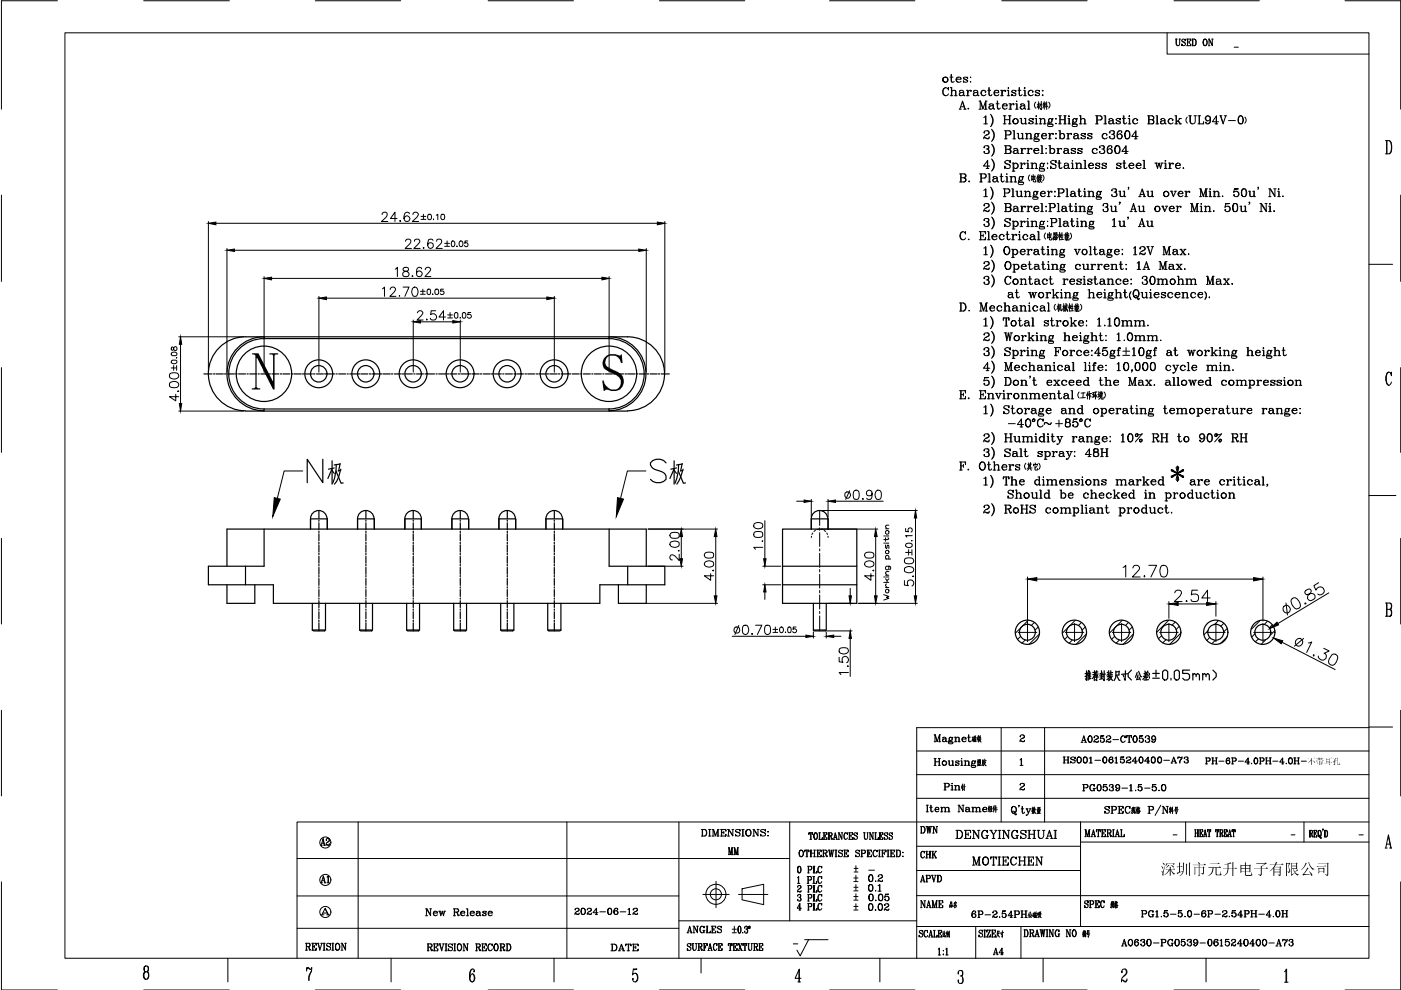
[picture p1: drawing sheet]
<svg xmlns="http://www.w3.org/2000/svg" width="297mm" height="210mm" viewBox="0 0 297 210" stroke-linecap="round" stroke-linejoin="round" font-family="sans-serif">
<defs><g id="words">
<g font-size="11.5">
<text x="53.3" y="82.6">N</text>
<text x="127.2" y="82.8">S</text>
</g>
<g font-size="8.8">
<text x="64.2" y="103.7">N极极</text>
<text x="136.9" y="103.7">S极极</text>
</g>
<text font-size="4.9" x="67" y="180.6">A2</text>
<g font-size="4.4">
<text x="194.4" y="177.8">DWN</text>
<text x="201.8" y="178.9">DENGYINGSHUAI</text>
<text x="153.5" y="182.4">MM</text>
<text x="194.4" y="183.1">CHK</text>
<text x="205.3" y="184.5">MOTIECHEN</text>
<text x="67" y="188.4">A1</text>
<text x="183.1" y="190.1">0.1</text>
<text x="67" y="195.1">A</text>
<text x="183.4" y="192.3">0.05</text>
<text x="128.8" y="202.8">DATE</text>
<text x="209.9" y="203.6">A4</text>
</g>
<text font-size="3.3" x="246" y="185.5">深圳市元升电子有限公司</text>
<g font-size="2.6">
<text x="260.7" y="11.3">-</text>
<text x="248" y="178.2">-</text>
<text x="272.7" y="178.2">-</text>
<text x="287.2" y="178.2">-</text>
<text x="183.4" y="185.6">-</text>
<text x="167.2" y="201.4">-</text>
</g>
<text font-size="1.8" x="277.2" y="162">不带耳孔</text>
</g></defs>
<!-- layer: from -->
<g fill="none" stroke="#000" stroke-width=".21">
<path d="M13.8 7h276.4v196.2h-276.4zM247.4 7v4.5h42.8M290.2 56h5.1M290.2 105.1h5.8M194.4 159.2h95.8M212.3 154.3v20M221.5 154.3v20M290.2 154.1h5.1M290.2 154.3h-95.8v48.9M75.9 174.3v28.9M120.2 174.3v28.9M143.9 174.3v28.9"/>
<path d="M167.4 174.3v20.9M194.4 179.4h34.7M194.4 169.3h95.8M194.4 164.2h95.8M251.4 174.3v4.2M276.5 174.3v4.2M290.2 178.5h-61.1v-4.2v22.1M290.2 174.3h-227.2v28.9M63 190h80.9M63 182h104.4M63 196.8h80.9M143.9 195.2h50.5"/>
<path d="M149 189.6h5.6M151.8 186.9v5.5M156.6 189.6h6.2M157.3 188.4l4.6-.9v4.3l-4.6-1zM170.6 199.2h5M171.4 199.2l-1.7 3.5-.7-1.2M194.4 184.6h34.7M194.4 189.9h95.8M194.4 196.4h95.8M206.9 196.4v6.8M216.5 196.4v6.8M48.3 203.2v5"/>
<path d="M82.9 203.2v5M117.5 203.2v5M148.6 203.2v3.1M186.5 203.2v5M221.2 203.2v5M255.7 203.2v5"/>
<circle cx="151.8" cy="189.6" r="2.13"/>
<circle cx="151.8" cy="189.6" r="1.17"/>
</g>
<!-- layer: 41 -->
<g fill="none" stroke="#000" stroke-width=".21">
<path d="M200.4 16.4a.54 .54 0 0 0-.4 .8 .54 .54 0 0 0 .9 0 .54 .54 0 0 0-.4-.8 .54 .54 0 0 0-.6 .4 .54 .54 0 0 0 .5 .6M200.5 18.6a.95 .95 0 0 0-.6 .8 .95 .95 0 0 0 .6 .9M200.5 16.4a.57 .57 0 0 1 .4 .5 .57 .57 0 0 1-.4 .5M201 18.8l.1 .3v-.5l-.1 .2a.63 .63 0 0 0-.7-.2 .63 .63 0 0 0-.4 .6 .82 .82 0 0 0 .6 1.1l.3-.1 .3-.3M201.4 16.4h.6M201.5 18.6h.3v1.7M201.7 15.8v1.6h.3l.3-.2M201.7 15.8v1.3l.2 .3M201.7 18.6v1.7M201.8 19.4l.2-.2a.49 .49 0 0 1 .7 .2v.9M202.4 19.1l.2 .3v.9M202.8 16.8h1a.56 .56 0 0 0-.7-.4 .56 .56 0 0 0-.4 .6 .56 .56 0 0 0 .7 .4l.4-.2"/>
<path d="M203.2 16.4a.57 .57 0 0 0-.4 .5 .57 .57 0 0 0 .4 .5M203.5 19.3l.2-.2 .4 .1 .4 1.1M203.6 16.4l.1 .4M203.7 19.7a.32 .32 0 0 0-.3 .3 .32 .32 0 0 0 .3 .3M204.3 16.5l.9 .6v.2l-.3 .1h-.5l-.1-.3v.3v-.1M204.3 19.3v.7v.2l.3 .1M204.3 19.5l-.9 .2v.3a.5 .5 0 0 0 .9 0M204.9 19.1h.3v1.2M205 16.5l.2-.1v.3l-.4-.3h-.3l-.2 .1v.2l.9 .4M205.2 19.1v1.2M205.7 16.4h.2zM205.7 17.4h.2z"/>
<path d="M205.9 19.2v.2v-.3a.52 .52 0 0 0-.7 .6M206.5 19.3l.2-.2 .5 .1 .1 .8 .2 .3M206.7 19.7a.32 .32 0 0 0-.3 .3 .32 .32 0 0 0 .3 .3M207.2 19.3v.7l.1 .2 .3 .1M207.2 19.5l-.8 .2v.3a.5 .5 0 0 0 .8 0M208.5 19.1l-.2 .1-.2 .5v.3l.4 .3M209 19.4l-.2 .1 .2 .1a.51 .51 0 0 0-.6-.5 .51 .51 0 0 0-.5 .6v.1a.59 .59 0 0 0 .5 .5 .59 .59 0 0 0 .6-.3M209.4 19.1h.6M209.7 18.6v1.6a.36 .36 0 0 0 .6-.2M209.7 18.6v1.4l.2 .3M210.8 19.7h1a.54 .54 0 0 0-.8-.5 .54 .54 0 0 0-.2 .8 .56 .56 0 0 0 1 0M211.2 19.1l-.4 .6 .1 .3 .3 .3"/>
<path d="M211.6 19.2l.1 .5M212.1 19.1h.4v1.2M212.4 19.1v1.2M213.2 19.2l-.2 .1 .2 .1v-.3a.48 .48 0 0 0-.7 .6M213.5 19.1h.4v1.2M213.8 18.6v.2zM213.8 19.1v1.2M214.5 19.4l.9 .5-.2 .4h-.4l-.3-.3v.3l.1-.2M215.3 19.3l.1-.2v.4l-.1-.3-.6-.1-.2 .4 .9 .5M215.8 19.1h.7M216.1 18.6v1.6l.4 .1 .2-.3M216.1 18.6l.2 1.7"/>
<path d="M217 19.1h.3v1.2M217.2 18.7l.1-.1v.1zM217.3 19.1v1.2M218.5 19.1l-.2 .1a.6 .6 0 0 0-.3 .6 .6 .6 0 0 0 .5 .5M218.9 19.4v.2l.2-.1a.58 .58 0 0 0-.9-.2 .58 .58 0 0 0 0 .9 .58 .58 0 0 0 .9-.2M219.5 19.4l.9 .5-.1 .3-.2 .1h-.3l-.3-.3v.3l.1-.2M220.3 19.3l.1-.2v.4l-.1-.3-.5-.1-.3 .4 .9 .5M221 19.2h.2l-.1 .1zM249.2 8.3h.4M249.4 8.3v1l.3 .4 .3-.1 .1-.3v-1M249.4 8.3v1l.3 .4M250 8.3h.3"/>
<path d="M250.6 8.6l.5 .3 .2 .3v.3l-.2 .2-.4-.1-.1-.3v.4v-.2M251.3 8.5v-.2v.4a.36 .36 0 0 0-.4-.4 .36 .36 0 0 0-.3 .4l.7 .5M251.6 8.3h.9v.4l-.1-.4M251.6 9.7h.9v-.4l-.1 .4M251.8 8.3v1.4v-1.4M251.8 8.9h.3M252.1 8.7v.5M252.7 8.3h.5a.81 .81 0 0 1 0 1.4h-.5M252.8 8.3v1.4M252.9 8.3v1.4M253.2 8.3a.89 .89 0 0 1 0 1.4M255.4 8.3a.77 .77 0 0 0-.3 .7 .77 .77 0 0 0 .5 .7 .77 .77 0 0 0 .4-.8 .77 .77 0 0 0-.6-.6 .91 .91 0 0 0 0 1.4"/>
<path d="M255.6 8.3a.91 .91 0 0 1 0 1.4M256.2 8.3h.2l.6 1.3M256.2 9.7h.3M256.3 8.3v1.4M256.9 8.3h.3M257 8.3v1.4l-.6-1.3M201.5 20.3h.5M202.4 20.3h.5M203.4 23.1h.4M203.4 36.9h1.2l.2 .5-.4 .3M203.4 38.6h1l.4-.3a.46 .46 0 0 0-.4-.6l.3 .3-.1 .4-.2 .2M203.5 23.1l.6-1.7 .5 1.7"/>
<path d="M203.7 22.6h.7M203.7 36.9v1.7M203.8 36.9v1.7M204.1 21.7l.5 1.4M204.3 23.1h.5M204.4 36.9l.2 .1v.5l-.2 .2h-.6M204.9 20.3h.6M205.2 23h.2l-.1 .1zM205.4 38.5h.1v.1zM207.6 23.1h.5M207.6 21.4h.3l.5 1.5M207.7 36.9l1.3 .1v.7l-.9 .1"/>
<path d="M207.7 38.6h.6M207.8 23.1v-1.7l.6 1.7 .6-1.7v1.7M207.9 36.9v1.7M208.1 36.9v1.7M208.6 24.9l.4-.4v1.8M208.6 26.3h.7M208.7 28v.2l-.1-.1a.55 .55 0 0 1 .7-.4 .55 .55 0 0 1 .4 .7l-1 .5-.1 .5M208.7 31.2v.1l-.1-.1a.64 .64 0 0 1 1.1 0l-.1 .3-.5 .1M208.7 36.9l.3 .3v.4l-.3 .2M208.7 23.1h.6M209 21.4h.3M209 24.7v1.6"/>
<path d="M209 21.4v1.7M209.1 35.7h.6M209.3 27.7l.3 .2 .1 .3-.7 .5M209.3 30.9l.3 .3-.3 .4 .4 .4a.58 .58 0 0 1-.5 .6 .58 .58 0 0 1-.6-.4l.1-.1v.1M209.3 34.2v1.5M209.5 36.9h.4v1.7M209.5 38.6h.5M209.6 31.8v.6l-.3 .1M209.7 29.2l-.2 .2-.9-.2M209.7 29l-.1 .4-.8-.2M209.7 36.9v1.7M209.9 22.1l-.2 .2 .3-.3 .6 .1v.8l.2 .2"/>
<path d="M209.9 35.2h-1.4l.9-1.2v1.7M210 22.5a.36 .36 0 0 0-.3 .3 .36 .36 0 0 0 .3 .3M210 24.2a1.75 1.75 0 0 1 0 2.6M210 39.7a1.75 1.75 0 0 1 0 2.6M210.2 24.4l.1 .3a2.06 2.06 0 0 1-.1 2M210.2 39.8l.1 .4a2.06 2.06 0 0 1-.1 1.9M210.2 27.4a1.75 1.75 0 0 1 0 2.6M210.2 30.6a1.68 1.68 0 0 1 0 2.5M210.2 33.7a1.75 1.75 0 0 1 0 2.6M210.4 27.6l.2 .3a1.75 1.75 0 0 1-.2 1.9M210.4 30.7l.2 .3a1.84 1.84 0 0 1-.2 2M210.4 33.9l.2 .3a1.75 1.75 0 0 1-.2 1.9"/>
<path d="M210.6 22.1v.8l.3 .2M210.6 22.3l-.9 .3v.4a.53 .53 0 0 0 .9-.1M210.6 37.6v.1l.2-.3 .6 .2v.7l.2 .3M210.8 37.9l-.2 .2 .2 .5M211.2 22h.6M211.4 37.6v.7l.3 .3M211.4 37.8l-.8 .2v.5a.53 .53 0 0 0 .8-.2M211.4 21.4l.1 1.6 .3 .1 .3-.2M211.5 21.4v1.4l.2 .3M212 37.4h.6M212.1 20.3h.6M212.3 36.9v1.6l.3 .1 .3-.3"/>
<path d="M212.3 36.9v1.4l.2 .3M212.6 22.5h.9a.55 .55 0 0 0-.8-.4 .55 .55 0 0 0 0 .9 .55 .55 0 0 0 .8-.1M212.7 26.3h.6M212.7 24.5h.6M213 22l-.2 .1a.62 .62 0 0 0 .2 1M213 27.7h.9a.44 .44 0 0 1 .5 .5 .44 .44 0 0 1-.5 .4h-.6M213 30.9l1.3 .1v.5l-.4 .2M213 32.5l1.3-.1v-.6l-.4-.1 .4 .3-.1 .4-.3 .1M213 24.5v1.8M213 29.4h.5M213 34.5l1.1 .5a.56 .56 0 0 1-.4 .8 .56 .56 0 0 1-.7-.6v.5l.2-.2M213 25.4h1"/>
<path d="M213.2 37.4h.3v1.2M213.2 27.7v1.7M213.2 30.9v1.6M213.2 38.6h.6M213.3 27.7v1.7M213.3 30.9v1.6M213.4 22.1l.1 .4M213.4 36.9h.1zM213.5 37.4v1.2M213.5 20.3h.6M213.8 26.3h.6M213.8 24.5h.6"/>
<path d="M213.9 27.7l.2 .1a.45 .45 0 0 1 .2 .5 .45 .45 0 0 1-.4 .3M213.9 30.9l.4 .3-.1 .3-.9 .2M213.9 23.1h.6M213.9 22h.4v1.1M214 24.5v1.8M214.1 34.3l.1-.3v.5l-.1-.2a.6 .6 0 0 0-.6-.3 .6 .6 0 0 0-.5 .5l.2 .2 1 .5M214.1 24.5v1.8M214.1 38.6h.6M214.1 37.4h.3v1.2M214.2 22v1.1M214.4 37.4v1.2M214.4 37.7a.51 .51 0 0 1 .9 0v.9"/>
<path d="M214.6 34.6h.3v1.7M214.6 36.3h.6M214.7 27.7h.4v1.7M214.7 29.4h.6M214.8 34.6v1.7M214.9 22.1h-.1l.1 .2v-.3a.47 .47 0 0 0-.6 .5M214.9 34.8a.53 .53 0 0 1 .8 0 .53 .53 0 0 1 0 .7 .53 .53 0 0 1-.8 0M215 31.6l.2-.1h.4l.2 .3 .1 .7M215 37.4l.3 .3v.9M215 27.7v1.7M215 38.6h.6M215.2 31.9l-.3 .3 .1 .3h.2"/>
<path d="M215.3 25.1a.58 .58 0 0 0-.5 .9 .58 .58 0 0 0 1 0 .58 .58 0 0 0-.4-.9 .58 .58 0 0 0-.6 .5 .58 .58 0 0 0 .5 .7M215.3 22h.3v1.1M215.3 23.1h.6M215.4 25.1l.2 .1a.55 .55 0 0 1 .2 .6 .55 .55 0 0 1-.4 .5M215.4 34.6l.2 .1a.56 .56 0 0 1 .2 .6 .56 .56 0 0 1-.4 .4M215.5 21.5h.1zM215.6 22v1.1M215.6 28.3h.3v.9l.3 .2M215.7 31.6v.8l.4 .1M215.7 31.8l-.9 .4v.2l.4 .1 .5-.1M215.9 28.3v.9a.5 .5 0 0 0 .9 0M215.9 38.4l.4 .2h.7v.3l-.3 .3h-.5l-.3-.3v-.3h.3"/>
<path d="M216.1 38.1l-.2 .3a.97 .97 0 0 0 1.1 .3v.1M216.2 37.5v.6M216.3 25.1h.3v.9l.2 .3M216.3 34.6h.3v1.1M216.3 35.7h.5M216.4 31.5h.3v1M216.4 32.5h.6M216.5 22.1l-.1 .2 .2-.3 .6 .1 .2 1M216.5 25.1v.9a.5 .5 0 0 0 .9 0M216.5 34.6v1.1M216.5 28.3h.3v1.1M216.6 22.5l-.2 .2 .2 .4"/>
<path d="M216.6 31.5v1M216.7 37.5v.6M216.8 28.3v1.1h.3M216.8 37.5l.2-.1-.2 .2M217 20.3h.6M217.2 22.1v.8l.3 .2M217.2 22.3l-.6 .2-.3 .2a.46 .46 0 0 0 .3 .5 .46 .46 0 0 0 .6-.3M217.2 25.1h.3v1.2M217.3 34.7l-.1 .1h.1v-.2h-.3l-.4 .5M217.3 31.5v.2v-.2a.53 .53 0 0 0-.6 .4M217.4 25.1v1.2h.3M217.4 29.4h.6"/>
<path d="M217.4 28.3h.3v1.1M217.7 34.6h.3v1.1M217.7 28.3v1.1M217.7 35.7h.5M217.7 28.5l.2-.1a.49 .49 0 0 1 .7 .1v.9M217.7 31.5h.3v1M217.7 32.5h.6M217.9 21.4h.3v1.7M217.9 23.1h.5M217.9 34v.2zM217.9 34.6v1.1M218 31.5v1"/>
<path d="M218 21.4v1.7M218.2 25.4l.9 .5v.2l-.3 .2-.5-.1-.1-.3v.4v-.2M218.3 28.3l.3 .2v.9M218.3 29.4h.6M218.3 37.1l-.3 .6 .3 .7M218.6 35.7h.5M218.6 34.6h.3v1.1M218.7 31.5l-.1 .1 .1 .1v-.2a.56 .56 0 0 0-.7 .4M218.7 37.2v1.1M218.8 34.6v1.1M218.9 34.8a.51 .51 0 0 1 .9 0v.9M218.9 25.3l.2-.2v.3l-.4-.3h-.3l-.2 .3 .9 .5"/>
<path d="M219.1 37v1.5l.5 .1v-.4M219.3 29.2l1 .3v.3l-.3 .2h-.5l-.3-.2 .1-.3 .2-.1M219.3 31.9h1a.59 .59 0 0 0-.8-.4 .59 .59 0 0 0-.3 .8 .59 .59 0 0 0 .9 .2l.2-.1M219.3 37.7l-.4 .1M219.4 25.1h.4v1.2M219.4 28.9l-.1 .3 .1 .2 .9 .2v.1M219.4 34.6l.3 .2v.9M219.4 26.3h.6M219.4 35.7h.6M219.4 37.4h-.7M219.4 37.3v.7M219.4 38l-.7 .1"/>
<path d="M219.5 28.4v.6M219.6 21.7l-.3 .6 .3 .6M219.7 24.5v.2zM219.7 31.5h-.2a.55 .55 0 0 0-.2 .6 .55 .55 0 0 0 .4 .4M219.7 25.1v1.2M220 28.4v.6M220.1 31.5v.4M220.1 37.7l-.1 .8 .2-.4M220.1 28.4l.2-.1-.2 .2M220.1 37l-.3 .8M220.2 21.6v1.5M220.2 22.2l.1 .3"/>
<path d="M220.2 22.1l-.3 .7M220.2 37.4h-.2M220.2 37.6l-.3 .1M220.2 37.9l-.3 .1M220.3 37.2v1.1l-.2 .3M220.3 26.3h.6M220.3 25.1h.3v1.2M220.4 35.6l1 .2v.4h-1v-.4l.2-.1M220.4 22l-.5 .1M220.5 38.2l.4 .4M220.5 37l.1 .2M220.5 37.4v.5"/>
<path d="M220.6 35.2l-.2 .3 .1 .2 1 .3M220.6 25.1v1.2M220.6 25.4a.52 .52 0 0 1 .9 0v.9M220.6 30.9h.4v1.6M220.6 34.7v.6M220.6 32.5h.6M220.7 22.1l-.4 .8M220.7 37.4v.4h-.2M220.7 38l-.3 .1M220.8 21.5v1.8l-.3-.3M220.8 37.9l-.5 .8M220.9 28.8h1a.56 .56 0 0 0-.9-.4 .56 .56 0 0 0 .1 1h.6l.2-.2"/>
<path d="M220.9 22.1h-.4M220.9 30.9v1.6M220.9 37.2l-.6 .1M220.9 37.6h-.5M221 20.2l.1-.1 .1 .1zM221.1 37.1l.2 .6-.2 .7M221.2 34.7v.6M221.2 25.1l.3 .3v.9M221.2 21.8l.1 .3M221.2 26.3h.6M221.3 28.3l-.4 .5 .1 .4 .3 .2M221.3 34.7l.2-.1-.3 .2"/>
<path d="M221.4 22.3l-.3 .6M221.4 22.3l.2 .3M221.4 21.6v1.5M221.6 21.8l-.1 .4M221.6 22.2l-.5 .1M221.7 28.4l.1 .4M221.7 31.5h.2zM221.7 32.5h.2zM221.7 22.1l.1 .4M221.7 21.8l.1 .2M221.9 21.6v1.6M222 35.7h.2z"/>
<path d="M222.1 34.6v.2zM222.2 26.1l1 .2v.5h-1v-.5h.2M222.2 22.5l-.7 .2M222.3 29.4h.6M222.3 28.3h.3v1.1M222.3 21.7l.3 .6-.3 .6M222.4 25.8l-.2 .2 .1 .3 1 .2M222.4 30.9h.3v1.6M222.4 25.2v.7M222.5 28.3v1.1M222.6 30.9v1.6M222.7 31.7a.54 .54 0 0 1 .8-.1 .54 .54 0 0 1 0 .8 .54 .54 0 0 1-.8 0"/>
<path d="M222.7 34.5l1.1 .5a.56 .56 0 0 1-.4 .8 .56 .56 0 0 1-.7-.6v.5l.2-.2M222.9 25.2v.7M223.1 25.2l.2-.1-.3 .2M223.2 31.5a.57 .57 0 0 1 .4 .5 .57 .57 0 0 1-.4 .5M223.3 28.4v.1v-.2a.52 .52 0 0 0-.7 .5M223.8 26.2h.2zM223.8 28.4h.2l-.1 .1zM223.8 34.3l.1-.3v.5l-.1-.2a.6 .6 0 0 0-.6-.3 .6 .6 0 0 0-.5 .5l.2 .2 1 .5M223.9 25.1v.2zM223.9 29.2v.2zM224.1 31.5h.3v1M224.1 32.5h.5"/>
<path d="M224.3 31.5v1M224.3 34.6h.7M224.5 26.3h.5M224.5 24.5h.5M224.5 27.7h.3v1.7M224.5 34v1.4l.3 .3h.3l.1-.2M224.6 34l.2 1.7M224.7 24.5v1.8M224.7 27.7v1.7M224.8 28.5a.53 .53 0 0 1 .8 0 .53 .53 0 0 1 0 .8 .53 .53 0 0 1-.8-.1M224.8 25.4h.9M224.8 24.5v1.8"/>
<path d="M225 31.5v.2v-.2a.53 .53 0 0 0-.6 .4M225.3 28.3l.4 .5-.1 .4-.3 .2M225.5 26.3h.5M225.5 24.5h.5M225.7 31.6l.2-.1 .5 .1 .2 .9M225.7 34.8l.2-.2 .5 .1 .2 .8 .1 .2M225.7 24.5v1.8M225.9 31.9l-.3 .3 .1 .3h.2M225.9 24.5v1.8M225.9 35.1a.32 .32 0 0 0-.2 .3 .32 .32 0 0 0 .2 .3M226.2 29.4h.5M226.2 28.3h.3v1.1"/>
<path d="M226.4 25.1h.3v1.2M226.4 31.6v.8l.3 .1M226.4 31.8l-.5 .1-.4 .3 .1 .3h.3l.5-.1M226.4 26.3h.5M226.4 28.3v1.1M226.5 34.8v.7l.1 .2h.2M226.5 34.9l-.8 .3-.1 .3a.5 .5 0 0 0 .9 0M226.6 24.5l.1 .2h-.1zM226.6 25.1v1.2M227.1 28.4v.1v-.2a.52 .52 0 0 0-.6 .5M227.1 31.7l.9 .5v.2l-.2 .1-.6-.1-.1-.2v.3l.1-.1M227.1 34.6h.3v1.1"/>
<path d="M227.1 35.7h.6M227.4 26.1l.9 .2v.5h-.9v-.5h.2M227.4 34v.2zM227.4 34.6v1.1M227.5 25.8l-.1 .5 1 .2M227.6 25.2l-.1 .2 .1 .5M227.8 28.5l.2-.2 .4 .1 .2 .2 .1 .8M228 28.8l-.2 .1a.36 .36 0 0 0 .2 .5M228 31.6v-.1v.3v-.2l-.6-.1-.3 .1v.2l.9 .4M228 35.7h.6M228 34.6h.3v1.1M228.1 25.2l.1 .2-.1 .5"/>
<path d="M228.3 25.2l.1-.1-.2 .2M228.3 34.6v1.1M228.3 34.8a.51 .51 0 0 1 .9 0v.9M228.5 28.5l.1 .9h.2M228.5 28.6l-.8 .3-.1 .3a.5 .5 0 0 0 .9 0M228.5 31.7l.9 .5v.2l-.2 .1h-.6l-.1-.3v.3l.1-.1M228.8 26.3h.6M228.8 24.5h.4v1.8M228.9 34.6l.3 .2v.9M228.9 35.7h.6M229.1 24.5v1.8M229.2 25.4a.51 .51 0 0 1 .8 0v.9"/>
<path d="M229.2 28.5l.9 .5-.1 .4h-.1h-.4l-.3-.3v.3l.1-.2M229.3 31.6l.1-.1v.3l-.3-.3h-.4l-.2 .3 .9 .4M229.7 25.1l.3 .3v.9M229.7 26.3h.6M229.8 34h.3v1.7M229.8 35.7h.6M230 28.5l.1-.2v.3l-.1-.2-.5-.1-.2 .1-.1 .2 .9 .5M230 34v1.7M230.6 28.5l.9 .5v.2l-.2 .2h-.6l-.1-.3v.3l.1-.2M230.9 35.1h.9a.55 .55 0 0 0-.6-.5 .55 .55 0 0 0-.5 .7 .55 .55 0 0 0 .7 .4l.4-.2M231.3 34.6l-.4 .5v.4l.4 .2M231.4 28.5l.1-.2v.3l-.3-.3h-.3l-.2 .1-.1 .2 .9 .5"/>
<path d="M231.6 34.7l.2 .4M232.1 31.5h-.2a.55 .55 0 0 0-.3 .6 .55 .55 0 0 0 .5 .4M232.3 24.5h1l.3 .2-.1 .7h-.9M232.3 34.8l.9 .5v.3l-.2 .1h-.5l-.2-.3v.3l.1-.1M232.3 26.3h.5M232.5 31.7v.1h.1a.59 .59 0 0 0-.8-.3 .59 .59 0 0 0-.2 .8 .59 .59 0 0 0 .9 .2l.1-.1M232.5 24.5v1.8M232.6 24.5v1.8M233.1 34.8l.1-.2v.3l-.4-.3h-.3l-.2 .3 .9 .5M233.2 31.2l.1 .1h-.2a.56 .56 0 0 1 .6-.4 .56 .56 0 0 1 .5 .4l-.2 .2-.4 .1M233.3 24.5l.3 .4-.1 .4-.2 .1M233.7 34.8l.9 .5v.3l-.3 .1h-.3l-.3-.3v.3v-.1"/>
<path d="M233.9 30.9l.1 .3-.1 .4 .3 .4a.37 .37 0 0 1-.3 .5 .57 .57 0 0 1-.8-.3h.2h-.1M234 24.5h.4v1.8M234 31.8l.2 .4-.3 .3M234 26.3h.6M234.2 28.3l-.2 .1a.6 .6 0 0 0-.3 .6 .6 .6 0 0 0 .5 .4M234.3 24.5v1.8M234.5 34.8l.1-.2v.3l-.4-.3h-.3l-.2 .3 .9 .5M234.6 28.5v.2l.1-.1a.58 .58 0 0 0-.8-.2 .58 .58 0 0 0 0 .9 .58 .58 0 0 0 .8-.1M235.2 25.3l.2-.2 .6 .2v.7l.2 .3M235.3 28v.2l-.1-.2a.64 .64 0 0 1 1.1 0l-.1 .4-.5 .1M235.3 30.9a.98 .98 0 0 0-.1 1.6M235.4 25.6a.32 .32 0 0 0-.3 .3 .32 .32 0 0 0 .3 .4"/>
<path d="M235.4 31.5l.4 .5-.1 .4-.3 .1M235.7 31.2v.1v-.3l-.4-.1a.95 .95 0 0 0-.4 1.6 .53 .53 0 0 0 .8-.1 .53 .53 0 0 0-.1-.7 .53 .53 0 0 0-.7 .1l-.1 .2M236 25.3v.9l.3 .1M236 25.4l-.9 .3v.3a.5 .5 0 0 0 .9 0M236 27.7l.2 .3v.2l-.2 .3a.49 .49 0 0 1 .3 .5 .49 .49 0 0 1-.3 .4 .57 .57 0 0 1-.8-.3l.1-.2v.2M236.2 28.6l.1 .5-.3 .3M236.7 25.4l.8 .5v.2l-.2 .2-.5-.1-.1-.3v.4v-.2M236.7 34.8l1 .5v.3l-.3 .1h-.5l-.2-.3v.3l.1-.1M236.8 30.9a.92 .92 0 0 0-.5 .8 .92 .92 0 0 0 .5 .8h.2a.92 .92 0 0 0 .5-.8 .92 .92 0 0 0-.5-.8 .93 .93 0 0 0-.3 1.6h.1M237 30.9a.98 .98 0 0 1 0 1.6M237.4 27.7a1.04 1.04 0 0 0-.1 1.7M237.5 25.3v-.2v.3l-.3-.3h-.3l-.2 .3 .8 .5"/>
<path d="M237.5 28.4l.4 .5-.2 .5h-.2M237.5 34.8l.2-.2v.3l-.4-.3h-.3l-.3 .3 1 .5M237.8 28v.1l-.1-.4a.89 .89 0 0 0-.9 .7 .89 .89 0 0 0 .5 1 .53 .53 0 0 0 .6-.4 .53 .53 0 0 0-.4-.6 .53 .53 0 0 0-.6 .5M238 25.1h.6M238 34.6h.7M238.2 24.5v1.4l.2 .4 .5-.3M238.3 24.5l.1 1.8M238.3 34l.1 1.7a.36 .36 0 0 0 .5-.2M238.4 34v1.4l.2 .3M238.4 32.5h.6M238.7 31v1.5M238.9 27.7a.97 .97 0 0 0 0 1.7h.4l.2-.3v-1.1a.55 .55 0 0 0-.8-.2 1.33 1.33 0 0 0 .2 1.6"/>
<path d="M239.1 27.7a1.04 1.04 0 0 1 0 1.7M239.2 25.1h.3v1.2M239.2 32.1h-1.3l.8-1.2v1.6M239.2 26.3h.6M239.3 24.7l.1-.2 .1 .2zM239.3 39.8h-.1l.1-.1-.1 .5M239.4 35.1h1a.55 .55 0 0 0-.6-.5 .55 .55 0 0 0-.5 .7 .55 .55 0 0 0 .7 .4l.4-.2M239.4 25.1v1.2M239.8 34.6l-.4 .5 .1 .4 .3 .2M240.2 34.7l.1 .4M240.5 29.4h.6M240.7 25.1l-.2 .1a.55 .55 0 0 0-.3 .6 .55 .55 0 0 0 .5 .5"/>
<path d="M240.8 27.9v1.5M241 35.1h.9a.56 .56 0 0 0-.7-.5 .56 .56 0 0 0-.4 .7 .56 .56 0 0 0 .7 .4l.4-.2M241.1 25.4v.2l.1-.2a.58 .58 0 0 0-.9-.1 .58 .58 0 0 0 0 .9 .58 .58 0 0 0 .9-.2M241.3 28.9h-1.3l.8-1.2v1.7M241.3 34.6l-.3 .5v.4l.3 .2M241.7 34.7l.2 .4M242.3 34h.3v1.7M242.3 35.7h.6M242.6 34v1.7M243.3 24.5l1.2 .2 .1 .5-.3 .2M243.3 26.3l1.2-.1 .2-.5-.2-.3h-.2l.3 .3-.1 .4-.2 .2M243.5 24.5v1.8"/>
<path d="M243.6 24.5v1.8M244.3 24.5l.2 .2v.5l-.9 .2M244.8 34.6h.6M245.1 24.5h.3v1.8M245.1 34.6l.3 1.1 .3-1.1 .3 1.1 .4-1.1M245.1 26.3h.6M245.2 34.6l.2 .9M245.3 24.5v1.8M245.8 34.6l.2 .9M246.1 34.6h.5M246.2 25.3l.2-.2 .5 .1 .1 .8 .2 .3M246.4 25.6a.32 .32 0 0 0-.3 .3 .32 .32 0 0 0 .3 .4"/>
<path d="M246.9 34.6h.3v1.1M246.9 35.7h.5M246.9 25.3l.1 .9 .3 .1M246.9 25.4l-.8 .3-.1 .3a.5 .5 0 0 0 .9 0M247.1 34l.1 .1-.1 .1zM247.1 34.6v1.1M247.8 35.7h.5M247.8 34.6h.3v1.1M248 34.6v1.1M248.1 25.1l-.3 .5v.4l.3 .3M248.7 25.4h-.2l.2 .2v-.2a.58 .58 0 0 0-.9-.1 .58 .58 0 0 0 0 .9 .58 .58 0 0 0 .9-.2M248.7 34.7v.1v-.2h-.2l-.4 .5"/>
<path d="M249.1 26.3h.6M249.1 24.5h.3v1.8M249.3 35.1h.9v-.2a.55 .55 0 0 0-.8-.1 .55 .55 0 0 0 0 .8 .55 .55 0 0 0 .8-.1M249.4 24.5v1.8M249.7 34.6l-.4 .5 .1 .4 .3 .2M249.7 25.6l.5 .7M249.9 25.6l.4 .7M250 26.3h.5M250 25.1h.5M250.1 34.7l.1 .4M250.2 25.1l-.8 .8M250.8 35.7h.2z"/>
<path d="M251.7 24.8l-.3 .7 .3 .6M252 24.5h.6M252.3 24.5v1.3a.59 .59 0 0 0 .5 .5 .59 .59 0 0 0 .6-.5v-1.3M252.4 24.5v1.3l.4 .5M253.2 24.5h.5M254 26.3h1.2v-.5l-.1 .5M254 24.5h.6M254.2 24.5v1.8M254.3 24.5v1.8M256 24.5l-.4 .6 .1 .3 .3 .2M256.1 24.5a.99 .99 0 0 1 0 1.8M256.6 25.1a.52 .52 0 0 1-.7 .5 .52 .52 0 0 1-.3-.8 .52 .52 0 0 1 .8-.1 .99 .99 0 0 1-.3 1.6l-.4-.1v-.3v.1"/>
<path d="M257.6 26.3h.6M257.9 24.7v1.6M258.4 25.8h-1.4l.9-1.3v1.8M258.6 24.5h.5M258.7 24.5l.6 1.8 .6-1.8M258.8 24.5l.5 1.5M259.6 24.5h.5M260.5 25.6h1.4M262.9 24.5a1.04 1.04 0 0 0 0 1.8h.2a.91 .91 0 0 0 .5-1 .91 .91 0 0 0-.7-.8 1.15 1.15 0 0 0 0 1.8M263.1 24.5a1.15 1.15 0 0 1 0 1.8M263.9 24.8l.3 .7-.3 .6M266.8 39.8h-.1v-.1v.5"/>
<path d="M293.7 29.8h.9a2.1 2.1 0 0 1 0 2.8h-.9M294 29.8v2.8M294.1 29.8v2.8M294.6 29.8a2.33 2.33 0 0 1 0 2.8M5.3 57.1h1.7l-1.6 1M5.3 56.8v.5M5.3 58.8v.6M5.3 59.7v.5M5.3 59.8l1.7 1.2M5.3 59.1l1.7 .1M5.3 59h1.7M5.3 58.2h1.7"/>
<path d="M6.8 57.1l-1.5 1v.4M7 57.9v.6M7 58.8v.6M7 59.7v.5M7 59.9l-1.7 1.1M7 59.8l-1.7 1.1M10.4 56.3a.84 .84 0 0 0 1.2 .6 .84 .84 0 0 0 .1-1.4 .79 .79 0 0 0-1 .1 .79 .79 0 0 0 0 1.1 .94 .94 0 0 0 1.4-.4M10.4 56.1a.93 .93 0 0 1 .9-.6 .93 .93 0 0 1 .8 .6M10.4 53.4h1.7l-1.5 1.2M10.4 53.1v.6M10.4 54.6h1.7M11.5 59.5l-.5 1.1-.3 .2a.78 .78 0 0 1 .2-1.3h-.5h.3"/>
<path d="M11.5 57.6l-.5 1.1-.3 .2a.78 .78 0 0 1 .2-1.3h-.5h.3M11.9 58.8l.2 .1h-.5a.78 .78 0 0 0 .3-1.3l-.6 .2-.5 1.1M12 53.4l-1.6 1.2v.4M12.1 54.4v.6M204.1 49.1a1.03 1.03 0 0 0 0 1.7M204.6 49.4l.1 .2v-.5l-.1 .3a.64 .64 0 0 0-.7-.2 .64 .64 0 0 0-.4 .6v.4a.63 .63 0 0 0 .5 .6 .63 .63 0 0 0 .7-.3M205.3 50.8h.2zM207.6 49.1h1.4v.5l-.2-.5M207.6 50.8h1.4v-.5l-.2 .5M207.9 49.1v1.7M207.9 49.9h.6M208.5 49.6v.7"/>
<path d="M208.6 40.4l.4-.4v1.7M208.6 52.6l.4-.3v1.7M208.6 41.7h.7M208.6 54h.7M208.7 43.5l.1 .1h-.2a.58 .58 0 0 1 .6-.5 .58 .58 0 0 1 .5 .6l-1 .7-.1 .5M208.7 46.6v.2l-.1-.2a.64 .64 0 0 1 1.1 0l-.1 .4h-.5M208.7 55.8v.1h-.1a.6 .6 0 0 1 .6-.4 .6 .6 0 0 1 .5 .4l-.3 .3a.87 .87 0 0 0-.8 .9M208.7 58.9l.1 .1h-.2a.54 .54 0 0 1 .6-.4 .54 .54 0 0 1 .5 .5l-.6 .2M209 40.1v1.6M209 52.4v1.6M209.3 43.2l.3 .1 .1 .4-.7 .4M209.3 46.3l.3 .3-.3 .4 .2 .2a.47 .47 0 0 1 .1 .7 .62 .62 0 0 1-1-.3l.1-.1v.2"/>
<path d="M209.3 49.1h.4v1.7M209.3 55.5l.3 .1v.5l-.6 .3M209.3 58.6l.3 .2v.3l-.3 .2 .2 .1a.47 .47 0 0 1 .2 .5 .47 .47 0 0 1-.4 .4 .57 .57 0 0 1-.7-.3l.1-.2v.2M209.3 50.8h.6M209.6 47.2l.1 .5-.4 .3M209.6 59.5l.1 .5-.4 .3M209.6 49.1v1.7M209.7 44.6l-.2 .2-.9-.1M209.7 44.5l-.1 .4-.8-.3M209.7 56.9l-.2 .2-.9-.1M209.7 56.7l-.1 .4-.8-.2M210 52a1.75 1.75 0 0 1 0 2.6"/>
<path d="M210.2 52.1l.1 .4a1.92 1.92 0 0 1-.1 1.9M210.2 42.8a1.75 1.75 0 0 1 0 2.6M210.2 46a1.69 1.69 0 0 1 0 2.5M210.2 55.2a1.68 1.68 0 0 1 0 2.5M210.2 58.3a1.75 1.75 0 0 1 0 2.6M210.4 43l.2 .3a1.75 1.75 0 0 1-.2 1.9M210.4 46.1l.2 .6a1.67 1.67 0 0 1-.2 1.7M210.4 50.2h1a.59 .59 0 0 0-.8-.4 .59 .59 0 0 0-.3 .8 .59 .59 0 0 0 .9 .2l.2-.2M210.4 55.3l.2 .3a1.87 1.87 0 0 1-.2 2M210.4 58.5l.2 .3a1.75 1.75 0 0 1-.2 1.9M210.8 49.7l-.2 .1a.56 .56 0 0 0-.2 .6 .56 .56 0 0 0 .4 .4M211.2 49.8l.1 .4"/>
<path d="M212.3 49.7l-.4 .5 .1 .4 .3 .2M212.7 40h1a.45 .45 0 0 1 .4 .5 .45 .45 0 0 1-.4 .4h-.7M212.7 41.7h.6M212.8 49.9l-.1 .1 .1 .1 .1-.1a.58 .58 0 0 0-.9-.2 .58 .58 0 0 0 0 .9 .58 .58 0 0 0 .9-.1M213 43.2h1.2l.2 .5-.5 .3M213 44.9h.9a.44 .44 0 0 0 .5-.5 .44 .44 0 0 0-.5-.4l.3 .1a.44 .44 0 0 1 .1 .5 .44 .44 0 0 1-.4 .3M213 40v1.7M213 46.7l1 .5a.53 .53 0 0 1-.1 .8 .53 .53 0 0 1-.7-.2l-.2-.3v.5l.2-.2M213.2 43.2v1.7M213.3 43.2v1.7M213.3 49.7h.6M213.4 52.3a.9 .9 0 0 0-.6 .9 .9 .9 0 0 0 .7 .8 .89 .89 0 0 0 .6-.9 .89 .89 0 0 0-.7-.8 .97 .97 0 0 0 0 1.7"/>
<path d="M213.5 49.1l.1 1.7a.36 .36 0 0 0 .6-.2M213.5 52.3a.97 .97 0 0 1 0 1.7M213.6 49.1v1.4l.2 .3M213.6 55.5a.79 .79 0 0 0-.6 1 .79 .79 0 0 0 1.2 .4 .81 .81 0 0 0 .2-.9 .81 .81 0 0 0-.9-.5 1.01 1.01 0 0 0 .1 1.6M213.6 58.6a1.02 1.02 0 0 0 0 1.7M213.7 40l.3 .4-.3 .5M213.8 55.5a.92 .92 0 0 1 .5 .8 .92 .92 0 0 1-.5 .8M213.9 43.2h.2a.41 .41 0 0 1 .2 .5 .41 .41 0 0 1-.4 .3h-.6M214.1 46.6l.1-.3v.5a.6 .6 0 0 0-.6-.5 .6 .6 0 0 0-.6 .4l1.2 .8M214.2 58.8l.1 .3v-.5l-.1 .2a.63 .63 0 0 0-.7-.2 .63 .63 0 0 0-.5 .6v.5a.67 .67 0 0 0 .6 .6 .67 .67 0 0 0 .7-.4M214.5 40h.3v1.7M214.5 49.7h.3v1.1"/>
<path d="M214.5 52.9h.3v1.7M214.5 41.7h.6M214.5 50.8h.6M214.5 54.6h.6M214.6 46.9h.3v1.6M214.6 48.5h.6M214.7 40v1.7M214.7 49.7v1.1M214.7 52.9v1.7M214.7 56h.4v1.7M214.7 57.7h.6M214.8 53.1a.56 .56 0 0 1 .8-.1 .56 .56 0 0 1 0 .9 .56 .56 0 0 1-.8-.1"/>
<path d="M214.8 46.9v1.6M214.9 47.2a.54 .54 0 0 1 .8-.1 .54 .54 0 0 1 0 .8 .54 .54 0 0 1-.8-.1M215 43.9l.2-.2 .4 .1 .2 .2 .1 .9M215 56v1.7M215.1 56.2a.57 .57 0 0 1 .8 0 .57 .57 0 0 1 0 .8 .57 .57 0 0 1-.8-.1M215.2 44.2a.32 .32 0 0 0-.3 .3 .32 .32 0 0 0 .3 .4M215.3 59.2a.58 .58 0 0 0-.5 .8 .58 .58 0 0 0 1 0 .58 .58 0 0 0-.4-.8 .58 .58 0 0 0-.6 .5 .58 .58 0 0 0 .5 .6M215.3 52.9h.2l.2 .5-.1 .4-.3 .2M215.4 40.5h.3v.9l.2 .3M215.4 46.9l.2 .1a.6 .6 0 0 1 .2 .6 .6 .6 0 0 1-.4 .4M215.4 59.2h.2a.6 .6 0 0 1 .2 .6 .6 .6 0 0 1-.4 .5M215.5 49.8l-.1 .1h.1v-.2h-.2l-.5 .5"/>
<path d="M215.6 56a.57 .57 0 0 1 .4 .6 .57 .57 0 0 1-.4 .5M215.6 40.5v.9a.5 .5 0 0 0 .9 0M215.7 43.9v.7l.4 .3M215.7 44l-.8 .3-.1 .2 .1 .3a.54 .54 0 0 0 .8-.2M215.9 49.7h.3v1.1M215.9 50.8h.6M216.1 49.1v.2zM216.1 49.7v1.1M216.3 40.5h.3v1.2M216.3 46.9h.3v1.1M216.3 59.2h.3v1.1M216.3 48h.5"/>
<path d="M216.4 53.4h.9a.57 .57 0 0 0-.6-.5 .57 .57 0 0 0-.5 .6 .57 .57 0 0 0 .6 .5l.5-.2M216.4 43.7h.3v1.2M216.4 44.9h.6M216.5 40.5v1.2h.3M216.5 46.9v1.1M216.5 59.2v1.1M216.6 56.5h1a.59 .59 0 0 0-.8-.4 .59 .59 0 0 0-.3 .8 .59 .59 0 0 0 .9 .2l.2-.2M216.6 59.4l.2-.2a.49 .49 0 0 1 .7 .2v.9M216.6 43.7v1.2M216.8 52.9h-.2l-.2 .5 .1 .4 .3 .2M217 56l-.2 .1a.55 .55 0 0 0-.2 .6 .55 .55 0 0 0 .4 .4M217.2 52.9l.1 .5"/>
<path d="M217.2 59.2l.2 .2v.9M217.2 40.5h.3v1.2M217.2 41.7h.5M217.3 47h-.1l.1 .2v-.3a.56 .56 0 0 0-.7 .4M217.3 43.8v.2v-.3a.52 .52 0 0 0-.6 .5M217.3 49.7l-.3 .5v.4l.3 .2M217.4 56.1l.1 .4M217.4 40.5v1.2M217.5 40.8a.52 .52 0 0 1 .9 0v.9M217.7 46.9h.3v1.1M217.7 48h.5M217.7 43.7h.3v1.2"/>
<path d="M217.7 52.9h.3v1.1M217.7 44.9h.6M217.7 54h.6M217.9 49.9l-.2 .1 .2 .1v-.1a.58 .58 0 0 0-.9-.2 .58 .58 0 0 0 0 .9 .58 .58 0 0 0 .9-.1M217.9 46.3v.2zM217.9 46.9v1.1M218 43.7v1.2M218 52.9v1.1M218 56h.6M218 40.5l.3 .3v.9M218 41.7h.6M218 59.2h.7"/>
<path d="M218.2 55.5l.1 1.6h.3l.3-.2M218.3 55.5v1.3l.2 .3M218.3 58.6l.1 1.6 .3 .1 .2-.3M218.4 58.6v1.4l.2 .3M218.6 49.9l.1-.2h.4l.2 .2 .2 .9M218.6 46.9h.3v1.1M218.6 48h.5M218.7 43.8l-.1 .1 .1 .1v-.3a.55 .55 0 0 0-.7 .5M218.7 50.2a.32 .32 0 0 0-.2 .3 .32 .32 0 0 0 .2 .3M218.7 52.9l-.1 .1 .1 .1v-.2a.55 .55 0 0 0-.7 .5M218.8 46.9v1.1M218.9 47.2a.51 .51 0 0 1 .9 0v.8"/>
<path d="M219.1 41.6l.9 .2v.4h-.9l-.2-.3 .4-.2M219.2 41.2l-.1 .5 1 .2M219.3 40.7v.6M219.3 44.2h1a.59 .59 0 0 0-.8-.4 .59 .59 0 0 0-.3 .9 .59 .59 0 0 0 .9 .1l.2-.2M219.3 49.9v.7l.3 .2M219.3 50l-.8 .3-.1 .2 .1 .3a.54 .54 0 0 0 .8-.2M219.4 53l-.1 .1 .2-.2 .6 .1v.8l.2 .2M219.4 46.9l.3 .3v.8M219.4 56.2l.2-.2 .5 .1 .2 .3 .1 .7M219.4 48h.6M219.5 53.4h-.1a.32 .32 0 0 0-.1 .4 .32 .32 0 0 0 .2 .2M219.5 59.3l.2-.1h.4l.4 1.1"/>
<path d="M219.6 56.5a.32 .32 0 0 0-.2 .3 .32 .32 0 0 0 .2 .3M219.7 43.7l-.2 .1a.6 .6 0 0 0-.2 .6 .6 .6 0 0 0 .4 .5M219.7 59.7a.32 .32 0 0 0-.3 .3 .32 .32 0 0 0 .3 .3M219.8 40.7v.6M219.9 40.7l.2-.2-.3 .2M219.9 49.1h.4v1.7M219.9 50.8h.6M220.1 43.8v.4M220.1 53v.8l.3 .2M220.1 53.2l-.8 .2-.1 .4a.5 .5 0 0 0 .9 0M220.1 56.2v.7l.4 .2M220.1 56.4l-.7 .2-.1 .1v.2l.3 .2 .5-.2"/>
<path d="M220.1 49.1v1.7M220.3 59.3v.9l.3 .1M220.3 59.5l-.9 .2v.3a.5 .5 0 0 0 .9 0M220.4 47.9l.3 .1 .7 .1 .1 .3a.93 .93 0 0 1-1.1 .1v-.4l.2-.1M220.6 47.5l-.2 .4a.97 .97 0 0 0 1 .3h.1M220.6 41.1h1v-.2a.58 .58 0 0 0-.8-.2 .58 .58 0 0 0-.2 .8 .58 .58 0 0 0 .9 .1l.1-.2M220.6 43.2h.4v1.7M220.6 47v.6M220.6 44.9h.6M220.7 52.9h.7M220.8 56h.7M220.9 43.2v1.7"/>
<path d="M221 52.3v1.4l.2 .3 .4-.2M221.1 40.5a.59 .59 0 0 0-.5 .6 .59 .59 0 0 0 .5 .6M221.1 52.3l.1 1.7M221.1 55.5l.1 1.6h.3l.2-.2M221.2 47v.6M221.2 55.5l.1 1.6M221.3 47l.2-.1-.3 .1M221.5 40.7v.4M221.5 59.2h-.2l-.2 .5 .1 .3 .3 .3M221.7 49.4l-.3 .7 .3 .6M221.8 43.7v.2zM221.8 44.7v.2z"/>
<path d="M222 52.9h.3v1.1M222 59.4l-.1 .1 .1 .1a.51 .51 0 0 0-.6-.5 .51 .51 0 0 0-.4 .6v.1a.59 .59 0 0 0 .4 .5 .59 .59 0 0 0 .6-.3M222 54h.5M222 47h.2zM222 47.9h.2l-.1 .1zM222 56h.4v1.1M222 41.7h.6M222 40.5h.4v1.2M222 57.1h.6M222.1 52.4h.2l-.1 .1zM222.1 49.6v.9M222.2 55.5h.2z"/>
<path d="M222.2 52.9v1.1M222.3 40.5v1.2M222.3 56v1.1M222.4 43.2h1.2a.45 .45 0 0 1 .2 .5 .45 .45 0 0 1-.5 .3h-.6M222.4 44.9h.5M222.4 59.2h.7M222.5 49.2v1.6l.1 .1 .5-.1-.1-.3M222.6 43.2v1.7M222.7 46.3h.9a.44 .44 0 0 1 .5 .5 .44 .44 0 0 1-.5 .4h-.6M222.7 58.6v1.6a.36 .36 0 0 0 .6-.2M222.7 43.2v1.7M222.7 48h.6"/>
<path d="M222.7 49.9l-.5 .1M222.7 58.6v1.4l.2 .3M222.8 50.3l-.7 .1M222.9 49.6l-.8 .1M222.9 49.6l-.2 .7M222.9 54h.5M222.9 52.9h.3v1.1M222.9 46.3v1.7M222.9 56h.4v1.1M222.9 57.1h.6M223 40.7v.1v-.3h-.3l-.3 .6M223 46.3v1.7"/>
<path d="M223.1 52.9v1.1M223.2 53.1l.1-.2a.54 .54 0 0 1 .8 .2v.9M223.2 56v1.1M223.3 56.2l.3-.2 .5 .1v1M223.3 43.2l.3 .3v.4l-.3 .1M223.4 50.8h.3M223.4 49.4h.3v.3l-.3 .1M223.4 49.3v.6M223.6 40.5l.2 .2h-.2zM223.6 41.6h.2l-.2 .1zM223.6 46.3l.4 .3-.2 .6h-.2M223.6 50.4h-.2v.5"/>
<path d="M223.7 50.3l-.1 .5M223.8 49.8l-.1 .3-.5 .4M223.8 52.9l.2 .2v.9M223.8 54h.5M223.8 50.5l.3-.1v.4h-.3M223.8 56l.3 .2v.9M223.8 50.3v.6M223.8 57.1h.6M223.9 50.1l.3 .4 .1-.1M223.9 49.7h.2M223.9 49.4h.2M223.9 49.3v.5"/>
<path d="M224.1 49.3v.4M224.1 49.8l.1 .1M224.1 43.2h.4v1.7M224.1 44.9h.6M224.2 40l1.3 .2v.5l-.3 .2h-.7M224.2 41.7h.6M224.2 50l-.9 .1M224.4 43.2v1.7M224.5 46.3h.3v1.7M224.5 40v1.7M224.5 48h.5M224.5 49.7v.5"/>
<path d="M224.6 49.7l.2 .1M224.6 49.2v1.7M224.7 53.8l1 .3v.4l-.3 .1-.7-.1v-.4l.3-.1M224.7 46.3v1.7M224.8 57v.1a.97 .97 0 0 1 1.1 .3l-.4 .3-.7-.1v-.4l.2-.1M224.8 53.5v.5l.9 .1v.2M225 52.9l-.2 .2 .2 .5M225 56.7l-.2 .2v.2l1.1 .3M225 49.6l-.2 .7M225 56.1v.6M225.2 40l.3 .4-.3 .5M225.2 49.3v1.5"/>
<path d="M225.3 43.9l-.1 .1 .2-.3 .5 .1 .1 .8 .2 .3M225.3 50.3h-.4M225.3 59.2h.4v1.1M225.4 44.2l-.2 .3 .2 .4M225.4 52.9l.1 .2-.1 .5M225.4 49.8l-.5 .1M225.5 50.8h-.7M225.5 56.1v.6M225.6 47l-.1 .2 .2-.3 .6 .1 .3 1M225.6 52.9h.1l-.2 .1M225.6 59.2v1.1M225.7 56.1l.2-.1-.3 .2"/>
<path d="M225.7 47.3l-.2 .3 .2 .4M225.9 49.9v1M225.9 50h.3M225.9 50.5h.1M226 40h.3v1.7M226 43.9v.9l.3 .1M226 44l-.8 .3-.1 .3a.5 .5 0 0 0 .9 0M226 41.7h.6M226 49.3l-.2 .5M226 49.6l.2 .2M226 50.2l-.1 .1M226.2 49.9v1.1l-.2-.2"/>
<path d="M226.2 49.8h-.5M226.2 40v1.7M226.3 47v.8l.3 .2M226.3 47.2l-.6 .1-.3 .3a.46 .46 0 0 0 .4 .5 .46 .46 0 0 0 .5-.3M226.3 49.2v.8h.3v-.2M226.3 50.1v.7l.4 .1v-.3M226.3 59.2v.2l.1-.2a.5 .5 0 0 0-.7 .5M226.6 49.5l-.3 .3M226.6 43.7h.7M226.6 50.2l-.3 .3M226.9 43.2v1.6l.4 .1 .2-.3M226.9 59.7h.9a.56 .56 0 0 0-.9-.4 .56 .56 0 0 0 .2 .9h.6l.1-.2"/>
<path d="M226.9 49.4l.3 .7-.3 .6M226.9 43.2v1.3l.2 .4M226.9 46.9h.7M227.1 40.7l.2-.2h.3l.2 .2 .3 1M227.2 46.3v1.4l.2 .3 .4-.2M227.3 41.1a.32 .32 0 0 0-.2 .3 .32 .32 0 0 0 .2 .3M227.3 46.3l.1 1.7M227.3 59.2a.59 .59 0 0 0-.4 .5 .59 .59 0 0 0 .4 .6M227.7 59.2l.1 .5M227.8 52.9h.5M227.8 40.7v.7l.4 .3M227.8 40.9l-.7 .2-.2 .2 .2 .3a.54 .54 0 0 0 .7-.2"/>
<path d="M227.8 43.7h.4v1.2M227.8 44.9h.6M228 52.9l.4 1.1 .5-1.1M228 43.2h.2l-.1 .1zM228 52.9l.4 .9M228.1 43.7v1.2M228.2 46.9h.3v1.1M228.2 48h.5M228.3 59.4l.9 .5v.3l-.2 .1-.5-.1-.2-.2v.3l.1-.2M228.4 46.3l.1 .1-.1 .1zM228.4 46.9v1.1M228.5 56l-.2 .1a.55 .55 0 0 0-.2 .6 .55 .55 0 0 0 .4 .4"/>
<path d="M228.5 40.5h.7M228.6 52.9h.5M228.7 40v1.4l.3 .3 .4-.3M228.7 43.7h.4v1.2M228.7 44.9h.6M228.8 40l.2 1.7M229 56.2v.2h.1a.59 .59 0 0 0-.8-.3 .59 .59 0 0 0-.2 .8 .59 .59 0 0 0 .8 .2l.2-.2M229 43.7v1.2M229.1 44l.4-.3 .4 .1 .1 1.1M229.1 46.9h.3v1.1M229.1 48h.5M229.2 59.3v-.1v.3l-.1-.3h-.5h-.2l-.1 .3 .9 .5"/>
<path d="M229.3 46.9v1.1M229.4 47.2l.1-.2a.54 .54 0 0 1 .8 .2v.8M229.5 56h.3v.9l.2 .2M229.6 43.7l.3 .3v.9M229.6 59.2h.4v1.1M229.6 44.9h.6M229.7 40.5h.3v1.2M229.7 56l.1 1.1h.4l.4-.2M229.7 41.7h.6M229.9 40.1h.1zM229.9 52.9a.58 .58 0 0 0-.4 .9 .58 .58 0 0 0 .9 0 .58 .58 0 0 0-.4-.9 .59 .59 0 0 0-.5 .5 .59 .59 0 0 0 .4 .6M229.9 58.6l.1 .1-.1 .1z"/>
<path d="M229.9 59.2v1.1M230 46.9l.2 .3v.8M230 40.5v1.2M230 48h.5M230 52.9l.4 .5v.4l-.4 .2M230.4 56h.3v1.1M230.6 44.7l.1 .1 .9 .1v.5a.78 .78 0 0 1-1.1-.3l.4-.2M230.6 59.4l.9 .5-.2 .4-.6-.1-.1-.2v.3l.1-.2M230.6 41.7h.6M230.6 40.5h.3v1.2M230.6 56v1.1h.3M230.7 44.4v.5l.9 .1v.1"/>
<path d="M230.9 43.8l-.2 .2 .2 .5M230.9 40.5v1.2M230.9 40.8a.51 .51 0 0 1 .9 0v.9M230.9 47.9l1 .2 .1 .3a.76 .76 0 0 1-1.1 0v-.3l.3-.1M230.9 52.3h.4v1.7M230.9 54h.6M231.1 47.5l-.1 .5 1 .2M231.2 47l-.1 .2 .1 .4M231.2 52.3v1.7M231.3 56h.3v1.1M231.3 57.1h.5M231.3 43.8v.7"/>
<path d="M231.4 59.3l.1-.1v.3l-.3-.3h-.3h-.2l-.1 .3 .9 .5M231.5 40.5l.3 .3v.9M231.5 43.8l.1-.1-.2 .2M231.5 41.7h.6M231.5 56v1.1M231.6 47l.2 .2-.2 .4M231.8 47l.2-.1-.2 .1M231.8 52.9h.7M231.9 59.2h.6M232.1 52.3v1.6l.4 .1 .2-.2M232.1 52.3l.2 1.7M232.1 58.6l.1 1.6a.36 .36 0 0 0 .6-.2"/>
<path d="M232.2 56.1v.1v-.2a.53 .53 0 0 0-.6 .5M232.2 58.6v1.4l.2 .3M232.5 41.6l.7 .1 .3 .3a.87 .87 0 0 1-1 .2l-.1-.3 .3-.2M232.6 41.2l-.1 .2v.3l1 .2M232.6 56h.4v1.1M232.6 57.1h.6M232.7 40.7v.6M232.8 56v1.1M233.2 40.7l.1 .1-.1 .5M233.3 53l-.1 .1 .2-.2 .6 .1v.8l.2 .2M233.3 40.7l.2-.2-.2 .2M233.3 59.3l.2-.1h.5l.2 .3 .1 .8"/>
<path d="M233.4 53.4h-.1a.32 .32 0 0 0-.1 .4 .32 .32 0 0 0 .2 .2M233.5 59.7a.32 .32 0 0 0-.2 .3 .32 .32 0 0 0 .2 .3M233.6 56.1v.1v-.2a.47 .47 0 0 0-.6 .5M233.9 43.5v.2l.1-.5a.64 .64 0 0 1 .9 .2l-.1 .4-.5 .1M234 53v.8l.3 .2M234 53.2l-.8 .2-.1 .4a.5 .5 0 0 0 .9 0M234 59.3v.7l.4 .3M234 59.5l-.7 .2-.1 .2 .1 .3a.54 .54 0 0 0 .7-.2M234.2 56.5h.9a.56 .56 0 0 0-.7-.4 .56 .56 0 0 0-.3 .8 .56 .56 0 0 0 .8 .2l.2-.2M234.6 43.2h.1a.45 .45 0 0 1-.1 .7 .49 .49 0 0 1 .3 .5 .49 .49 0 0 1-.3 .5l-.6-.1-.1-.4v.1M234.6 56a.57 .57 0 0 0-.4 .6 .57 .57 0 0 0 .4 .5M234.7 53.8l1 .3 .1 .2-.4 .3h-.5l-.3-.3 .3-.3"/>
<path d="M234.7 59.2h.4v1.1M234.8 44l.1 .5-.3 .4M234.9 53.5l-.1 .5 .9 .1 .1 .2M234.9 52.9v.7M234.9 56.1l.2 .4M234.9 59.2v1.1M235.1 59.4l.1-.2a.54 .54 0 0 1 .8 .2v.9M235.4 43.7h.3v.9l.3 .3M235.4 52.9v.7M235.5 56h.3v1.1M235.5 57.1h.6M235.6 43.7v.9a.5 .5 0 0 0 .9 0"/>
<path d="M235.6 52.9h.2l-.3 .1M235.6 59.2l.2 .2v.9M235.8 40.4v.1v-.4h.9v.6h-.5M235.8 56v1.1M235.8 46.6l.5-.3v1.7M235.8 56.2l.5-.2 .4 .1v1M235.8 48h.8M236.2 46.4v1.6M236.3 43.7h.3v1.2M236.3 53.4h1a.53 .53 0 0 0-.8-.4 .53 .53 0 0 0 0 .9 .49 .49 0 0 0 .8-.1M236.4 40l.3 .2-.1 .5h-.2l.2 .1a.46 .46 0 0 1 .3 .5 .46 .46 0 0 1-.5 .4l-.6-.1v-.4v.2M236.4 56l.3 .2v.9"/>
<path d="M236.4 57.1h.6M236.5 43.7v1.2h.3M236.7 40.9v.5l-.3 .3M236.7 52.9l-.4 .5 .1 .4 .3 .2M237.1 59.2a.59 .59 0 0 0-.5 .5 .59 .59 0 0 0 .5 .6M237.2 46.9h.3v.9l.2 .2M237.2 52.9v.5M237.2 40.5h.3v.9l.3 .3M237.3 56h.7M237.4 46.9l.1 1a.56 .56 0 0 0 .8-.1M237.5 40.5v.9a.5 .5 0 0 0 .9 0M237.5 42.9l-.1 .1-.1-.1h.2l-.2 .4"/>
<path d="M237.5 55.5v1.3l.3 .3 .4-.2M237.5 59.4v.2l.2-.1a.58 .58 0 0 0-.9-.2 .58 .58 0 0 0 0 .9 .58 .58 0 0 0 .9-.2M237.7 55.5l.1 1.6M237.9 52.9h.1zM237.9 53.9h.1v.1zM238 46.9h.4v1.1M238.1 40.5h.3v1.2M238.2 59.7h1a.59 .59 0 0 0-.8-.5 .59 .59 0 0 0-.3 .9 .59 .59 0 0 0 .9 .1l.2-.2M238.3 46.9v1.1h.3M238.4 40.5v1.2h.3M238.6 59.2h-.2a.6 .6 0 0 0-.2 .6 .6 .6 0 0 0 .4 .5M238.7 56.1h.2z"/>
<path d="M238.7 57.1h.2zM239 59.2l.1 .5M239.3 46.1h-.2h.2l-.2 .4M239.6 44.9h.5M239.8 44.9l.5-1.7 .5 1.7M239.8 59.2h.1l-.1 .1zM239.9 44.4h.8M240.3 52.6l.4-.3v1.7M240.3 43.4l.5 1.5M240.3 54h.7M240.5 44.9h.5M240.7 52.4v1.6"/>
<path d="M241.1 55.8l.4-.3v1.6M241.1 57.1h.8M241.3 43.7h.3v.9l.3 .3M241.3 48h.6M241.4 41.7h.5M241.4 55.5v1.6M241.5 43.7v.9a.5 .5 0 0 0 .9 0M241.5 48l.6-1.7 .5 1.7M241.6 41.7l.6-1.7 .5 1.7M241.7 47.5h.7M241.7 52.6l.2 .1-.2 .1v-.1a.55 .55 0 0 1 .6-.4 .55 .55 0 0 1 .4 .6l-.6 .3a.58 .58 0 0 0-.4 .8M241.7 41.2h.8"/>
<path d="M242.1 46.6l.5 1.4M242.2 40.2l.4 1.5M242.2 43.7h.3v1.2M242.2 58.9v.2v-.3a.6 .6 0 0 1 1 0l-.1 .4-.5 .1M242.3 48h.5M242.3 57.1h.5M242.4 52.3l.2 .1a.34 .34 0 0 1 0 .5l-.5 .3M242.4 41.7h.5M242.4 43.7v1.2h.3M242.5 57.1l.6-1.6 .5 1.6M242.6 56.7h.8M242.8 53.8l-.2 .1-.9-.1"/>
<path d="M242.8 53.6l-.2 .4h-.3l-.4-.2M242.9 58.6l.2 .2v.4l-.2 .1 .2 .1a.46 .46 0 0 1 .2 .5 .46 .46 0 0 1-.4 .4l-.6-.1-.1-.4v.2M243.1 46.9h.3v.9l.2 .2M243.1 55.7l.4 1.4M243.1 40.5h.3v.9l.3 .3M243.1 59.5l.1 .5-.3 .3M243.1 52.3h.5M243.3 46.9l.1 1a.56 .56 0 0 0 .8-.1M243.3 52.3l.6 1.7 .5-1.7M243.3 57.1h.5M243.4 40.5v.9a.5 .5 0 0 0 .9 0M243.4 52.3l.5 1.5"/>
<path d="M244 46.9h.3v1.1M244 40.5h.3v1.2M244.1 52.3h.5M244.2 46.9v1.1h.3M244.3 58.6a.97 .97 0 0 0 0 1.7h.1a.93 .93 0 0 0 .5-.9 .93 .93 0 0 0-.6-.8 1.15 1.15 0 0 0 0 1.7M244.3 40.5v1.2h.3M244.4 58.6a1.04 1.04 0 0 1 0 1.7M245.3 43.7a.58 .58 0 0 0-.4 .9 .58 .58 0 0 0 1 0 .58 .58 0 0 0-.4-.9 .59 .59 0 0 0-.6 .5 .59 .59 0 0 0 .4 .7M245.3 59.2h.4v1.1M245.5 43.7l.2 .1 .2 .4-.1 .4-.3 .3M245.5 59.2v1.1M245.7 59.4l.1-.2h.6l.2 1.1"/>
<path d="M245.7 57.1h.5M245.7 55.5h.3l.6 1.4M246 57.1v-1.6l.6 1.6 .5-1.6v1.6M246.2 59.2l.2 .2v.9M246.3 43.7h.4M246.4 43.7l.5 1.2 .5-1.2M246.6 59.4l.1-.2h.6l.1 1.1M246.6 43.7l.3 1M246.6 54h.4M246.6 52.3h.3l.4 1.5M246.7 54v-1.7l.6 1.7 .6-1.7v1.7M246.9 57.1h.5"/>
<path d="M247.1 59.2l.2 .2v.9M247.1 43.7h.5M247.1 55.5h.3M247.2 40.5a.58 .58 0 0 0-.4 .9 .58 .58 0 0 0 .9 0 .58 .58 0 0 0-.4-.9 .58 .58 0 0 0-.6 .6 .58 .58 0 0 0 .5 .6M247.2 55.5v1.6M247.3 40.5l.2 .2a.55 .55 0 0 1 .3 .5 .55 .55 0 0 1-.5 .5M247.6 54h.6M247.9 52.3h.3M248 44.2h1a.59 .59 0 0 0-.8-.4 .59 .59 0 0 0-.3 .9 .59 .59 0 0 0 .9 .1l.2-.2M248 56.2l.1-.2 .6 .1 .1 .8 .2 .2M248 52.3v1.7M248.1 56.5a.32 .32 0 0 0-.2 .3 .32 .32 0 0 0 .2 .3"/>
<path d="M248.1 40.5h.6M248.3 40.5l.5 1.2 .5-1.2M248.4 43.7l-.2 .1a.6 .6 0 0 0-.2 .6 .6 .6 0 0 0 .4 .5M248.4 40.5l.4 1.1M248.5 59.2a.58 .58 0 0 0-.4 .8 .58 .58 0 0 0 1 0 .58 .58 0 0 0-.4-.8 .59 .59 0 0 0-.6 .4 .59 .59 0 0 0 .4 .7M248.7 56.2v.7l.3 .2M248.7 56.4l-.8 .2-.1 .1 .1 .4h.2l.6-.2M248.7 59.2l.4 .5-.1 .3-.3 .3M248.8 43.8v.4M248.8 53l-.1 .1 .3-.2 .5 .1 .2 1M249 53.4l-.3 .2 .3 .4M249 40.5h.4"/>
<path d="M249.4 43.7h.3v1.2M249.4 44.9h.5M249.4 56h.5M249.4 57.1h.5M249.5 53v.8l.4 .2M249.5 53.2l-.8 .2v.5a.53 .53 0 0 0 .8-.1M249.5 56l.9 1.1M249.6 43.7v1.2M249.6 56l.9 1.1M249.6 58.6h.3v1.7M249.9 41.1h.9a.56 .56 0 0 0-.7-.5 .56 .56 0 0 0-.4 .7 .56 .56 0 0 0 .7 .4l.4-.3M249.9 58.6v1.7"/>
<path d="M249.9 59.4a.51 .51 0 0 1 .9 0v.9M250.2 54h.4M250.2 52.9h.4M250.2 56h.4M250.2 57.1h.4M250.2 40.5l-.3 .3a.63 .63 0 0 0 .3 .9M250.3 43.8v.2l.1-.1-.1-.2a.52 .52 0 0 0-.6 .5M250.3 52.9l.9 1.1M250.4 52.9l.9 1.1M250.5 59.2l.2 .2v.9M250.5 56l-1 1.1M250.6 40.7l.1 .4"/>
<path d="M251 54h.4M251 52.9h.4M251.1 57.1h.2zM251.2 41.7h.6M251.2 40.5h.3v1.2M251.3 52.9l-1 1.1M251.4 59.2h.3v1.1M251.4 40.5v1.2M251.6 59.2v1.1M251.7 59.4a.51 .51 0 0 1 .9 0v.9M252 53.9h.1l-.1 .1zM252.2 40.7h-.1l.1 .1v-.3h-.2l-.5 .6"/>
<path d="M252.3 59.2l.2 .2v.9M252.4 44.9h.5M252.4 43.2h.4l.4 1.4M252.6 59.4a.51 .51 0 0 1 .9 0v.9M252.7 44.9v-1.7l.5 1.7 .6-1.7v1.7M253.2 59.2l.2 .2v.9M253.5 44.9h.6M253.8 43.2h.3M253.9 43.2v1.7M254.3 41.7h.4M254.3 40h.3l.5 1.4M254.4 43.7h.3v1.2"/>
<path d="M254.4 44.9h.6M254.6 41.7v-1.7l.5 1.7 .5-1.7v1.7M254.6 43.2h.1v.1zM254.7 43.7v1.2M255.3 43.7h.3v1.2M255.3 44.9h.6M255.4 41.7h.6M255.6 43.7v1.2M255.6 44l.2-.2a.49 .49 0 0 1 .7 .2v.9M255.6 40h.4M255.8 40v1.7M255.8 58.6h.3l.4 1.4"/>
<path d="M256.2 43.7l.3 .3v.9M256.2 44.9h.6M256.3 40.5h.4v1.2M256.3 41.7h.6M256.5 40.1h.2zM256.5 40.5v1.2M257.1 58.6h.3M257.2 41.7h.6M257.2 40.5h.3v1.2M257.2 58.6v1.7M257.4 44.7v.2zM257.4 40.5v1.2"/>
<path d="M257.5 40.8a.51 .51 0 0 1 .9 0v.9M258 59.3l.2-.1h.5l.1 .8 .2 .3M258.1 40.5l.2 .3v.9M258.1 41.7h.6M258.2 59.7a.32 .32 0 0 0-.3 .3 .32 .32 0 0 0 .3 .3M258.7 59.3l.1 .9 .3 .1M258.7 59.5l-.8 .2v.3a.5 .5 0 0 0 .8 0M259.1 41.6h.2zM259.4 59.2h.5M259.6 59.2l.9 1.1M259.9 43.2h.8h-.8l-.2 .8a.61 .61 0 0 1 .9-.2 .61 .61 0 0 1 0 .9 .61 .61 0 0 1-.9-.2l.1-.1 .1 .1h-.1M260.2 59.2h.5"/>
<path d="M260.3 43.7l.2 .1a.6 .6 0 0 1 .3 .6 .6 .6 0 0 1-.5 .5M260.5 59.2l-.9 1.1M261.7 40.1l.9-.1h-.9l-.2 .8a.62 .62 0 0 1 1-.2 .62 .62 0 0 1 0 1 .62 .62 0 0 1-1-.2l.2-.2v.2M261.8 43.2h-.3l-.1 .3v1a.51 .51 0 0 0 .5 .4 .51 .51 0 0 0 .5-.4v-1a.46 .46 0 0 0-.5-.4 .46 .46 0 0 0-.4 .4v1l.3 .4M262 43.2a1.15 1.15 0 0 1 0 1.7M262.2 40.5l.4 .3a.63 .63 0 0 1-.4 .9M262.9 43.7h.3v.9l.2 .3M263.1 43.7v.9a.5 .5 0 0 0 .9 0M263.6 40a.98 .98 0 0 0 0 1.7h.2a.92 .92 0 0 0 .5-.8 .92 .92 0 0 0-.5-.9h-.2a1.07 1.07 0 0 0 0 1.7M263.8 43.7h.3v1.2M263.8 40l.3 .2 .1 .5-.1 .9-.3 .1M264 43.7v1.2h.3"/>
<path d="M264.7 40.5h.3v.9l.3 .3M265 40.5v.9a.5 .5 0 0 0 .9 0M265 42.9l-.1 .1-.1-.1h.2l-.2 .4M265.6 40.5h.3v1.2M265.9 40.5v1.2h.3M267.1 44.9h.5M267.1 43.2h.3l1.1 1.5M267.4 43.2v1.7M268.2 43.2h.5M268.5 43.2v1.7l-1.1-1.6M269 43.7h.4v1.2M269 41.7h.5"/>
<path d="M269 40h.4l.9 1.6M269 44.9h.5M269.2 43.2h.2l-.2 .1zM269.2 40v1.7M269.2 43.7v1.2M270.1 40h.5M270.1 44.7l.1 .1-.1 .1zM270.3 40v1.7l-.9-1.5M270.9 40.5h.3v1.2M270.9 41.7h.5M271 40.1h.2zM271.1 40.5v1.2"/>
<path d="M271.9 41.6h.2zM5.3 79.6a.92 .92 0 0 0 1.5 .4 .73 .73 0 0 0 .1-.9 .73 .73 0 0 0-.9-.3 .67 .67 0 0 0-.7 .8 .67 .67 0 0 0 1 .5l.5-.2 .2-.3M5.3 79.4a.92 .92 0 0 1 .8-.5 .92 .92 0 0 1 .9 .5M5.3 75.3l.5-.1h-.5v1.4M5.3 73.6l.5-.2h-.5v1.4M5.3 71.7h1.7l-1.6 1M5.3 70.3a.87 .87 0 0 0 .8 .6 .87 .87 0 0 0 .9-.6M5.3 66l.5-.1h-.5v1.3h.5h-.5M5.3 60.7v.5M5.3 63.3v.6M5.3 71.4v.5M5.3 76.3h1.7"/>
<path d="M5.3 76.2h1.7M5.3 74.6h1.7M5.3 74.5h1.7M5.3 72.7h1.7M5.3 66.6h1.7M5.3 66.5l1.7 .1M5.3 63.6h1.7M5.3 63.5h1.7M5.5 69.8l.3-.2h-.5l.2 .2a.78 .78 0 0 0 .6 1.2 .78 .78 0 0 0 .7-1.2M5.8 75.7h.7M5.8 73.9l.7 .1M6.1 73.9v.6"/>
<path d="M6.1 75.7v.5M6.3 69.4v.6M6.3 69.8h.7M6.3 69.6h.7M6.5 64.6v.7M6.8 71.7l-1.5 1v.4M7 73.6l-.5-.2h.5v1.4M7 64.3l-1.7 .6 1.7 .6M7 60.7v.5M7 63.3v.6M7 64.1v.6M7 65.2v.5"/>
<path d="M7 66.3v.6M7 72.5v.6M7 76v.6M7 64.4l-1.5 .5M10.4 79.1l.5-.1h-.5v1.4h.5l-.5-.1M10.4 77.3l.5-.1h-.5v1.4h.5l-.5-.1M10.4 75.3l.5-.1h-.5v1.6M10.4 73.3h1.7l-1.5 1.1M10.4 69.4l.1-.2a.45 .45 0 0 1 .5-.2 .45 .45 0 0 1 .3 .4M10.4 67l.5-.1h-.5v1.5M10.4 65.3l.3-.4 .3 .1 .2 .3M10.4 61.2v.7"/>
<path d="M10.4 62.3v.4M10.4 72.9v.6M10.4 79.7h1.7M10.4 77.9h1.7M10.4 77.8h1.7M10.4 76.5h1.7M10.4 76.4h1.7M10.4 74.5h1.7M10.4 70.3h1.7M10.4 70.2h1.7M10.4 68.2h1.7M10.4 68h1.7"/>
<path d="M10.4 66.1h1.7M10.4 62.6h1.7M10.4 61.6h1.7M10.9 75.9h.6M10.9 67.5h.6M11.2 66.1v-1.1a.4 .4 0 0 0-.7 0l-.1 1.5M11.2 67.5v.5M11.2 75.9v.5M11.3 70.2l-.1-1.1-.2-.2a.45 .45 0 0 0-.6 .5v1.2M11.9 64.7l.2 .1v.3l-.8 .3M11.9 60.7l.2 .1h-.5a.78 .78 0 0 0 .3-1.3l-.6 .2-.5 1.1M11.9 63.4l-1.5 .6v.4"/>
<path d="M12 64.7l.1 .2-.8 .5-.1 .2M12 73.3l-1.6 1.1v.4M12.1 75.3h-.5h.5v1.5M12.1 67l-.5-.1h.5v1.5M12.1 62.7h-1.7l1.7 .7-1.7 .6h1.7M12.1 61.2v.7M12.1 62.3v.7M12.1 63.8v.6M12.1 65.8v.7M12.1 69.9v.7M12.1 74.2v.6M12.1 77.6v.6"/>
<path d="M12.1 79.3v.7M203.4 64.2h.9a.92 .92 0 0 1 .6 .9 .92 .92 0 0 1-.6 .8h-.9M203.7 64.2v1.7M203.8 64.2v1.7M204.3 64.2a1.03 1.03 0 0 1 0 1.7M205.4 65.9h.1zM207.7 64.2h.4l.4 1.5M207.7 65.9h.5M207.9 65.9v-1.7l.6 1.7 .6-1.7v1.7M208.6 67.7l.4-.3v1.7M208.6 69.1h.7M208.7 70.9v.1h-.1a.6 .6 0 0 1 .6-.4 .6 .6 0 0 1 .5 .4l-.3 .3a.87 .87 0 0 0-.8 .9"/>
<path d="M208.7 74l.1 .1h-.2a.54 .54 0 0 1 .6-.4 .54 .54 0 0 1 .5 .5l-.1 .2-.5 .1M208.8 65.9h.6M209 67.5v1.6M209.1 64.2h.3M209.1 78.6h.6M209.2 64.2v1.7M209.3 70.6l.3 .1v.5l-.6 .3M209.3 73.7l.3 .2v.3l-.3 .3h.2a.47 .47 0 0 1 .2 .5 .47 .47 0 0 1-.4 .4 .57 .57 0 0 1-.7-.3l.1-.2v.2M209.3 77.1v1.5M209.6 74.6l.1 .5-.4 .3M209.7 72l-.2 .2-.9-.1M209.7 71.9l-.1 .3-.8-.2"/>
<path d="M209.9 78.1h-1.4l.9-1.2v1.7M209.9 65.3h1v-.2a.55 .55 0 0 0-.9-.1 .55 .55 0 0 0 0 .8 .55 .55 0 0 0 .9-.1M210 67.1a1.75 1.75 0 0 1 0 2.6M210.2 67.3l.1 .3a1.92 1.92 0 0 1-.1 1.9M210.2 70.3a1.68 1.68 0 0 1 0 2.5M210.2 73.4a1.75 1.75 0 0 1 0 2.6M210.2 76.6a1.75 1.75 0 0 1 0 2.6M210.2 79.7a1.68 1.68 0 0 1 0 2.6M210.3 64.8l-.4 .5 .1 .4 .3 .2M210.4 70.4l.2 .3a1.84 1.84 0 0 1-.2 2M210.4 73.6l.2 .3a1.75 1.75 0 0 1-.2 1.9M210.4 76.7l.2 .4a1.75 1.75 0 0 1-.2 1.9"/>
<path d="M210.4 79.9l.2 .3a1.87 1.87 0 0 1-.2 1.9M210.7 64.9l.1 .4M211.8 64.8l-.4 .5 .1 .4 .3 .2M212.3 65.1v.1l.1-.1a.55 .55 0 0 0-.8-.1 .55 .55 0 0 0 0 .8 .55 .55 0 0 0 .8-.1M212.8 67.4l-.1 .5v-.5h1.2v.5v-.5M212.8 64.2h.4v1.7M212.8 65.9h.6M212.9 70.6h.6M213 78.6h.5M213 76.9h.3l.5 1.4M213 74.1l1.1 .6a.56 .56 0 0 1-.4 .7 .56 .56 0 0 1-.7-.5v.5l.2-.2M213 64.2v1.7"/>
<path d="M213 69.1h.6M213.2 65.1a.51 .51 0 0 1 .8 0v.8M213.2 70.6l.3 1.6 .3-1.6 .3 1.6 .3-1.6M213.2 78.6v-1.7l.6 1.7 .6-1.7v1.7M213.2 70.6l.3 1.3M213.3 67.4v1.7M213.4 67.4v1.7M213.7 64.8l.2 .3v.8M213.7 65.9h.6M213.9 62.1l-.1 .2 .2-.3 .6 .1 .2 1.1M213.9 70.6l.2 1.3M214 62.5l-.2 .2 .2 .5"/>
<path d="M214.1 73.9l.1-.2v.5l-.1-.3a.6 .6 0 0 0-.6-.2 .6 .6 0 0 0-.5 .4l.2 .3 1 .4M214.1 78.6h.6M214.2 70.6h.5M214.4 76.9h.3M214.4 76.9v1.7M214.6 62.1v.8l.3 .3M214.6 62.3l-.8 .3v.4a.53 .53 0 0 0 .8-.1M214.6 74.3h.3v1.7M214.6 76h.6M214.8 65l.2-.2 .5 .1 .1 .8 .2 .2M214.8 68a.58 .58 0 0 0-.4 .9 .58 .58 0 0 0 1 0 .58 .58 0 0 0-.4-.9 .59 .59 0 0 0-.6 .5 .59 .59 0 0 0 .4 .6M214.8 74.3v1.7"/>
<path d="M214.9 74.5a.53 .53 0 0 1 .8-.1 .53 .53 0 0 1 0 .8 .53 .53 0 0 1-.8 0M215 65.3a.32 .32 0 0 0-.3 .3 .32 .32 0 0 0 .3 .3M215 68h.2l.2 .5-.1 .4-.3 .2M215.2 77.9h.9a.58 .58 0 0 0-.6-.4 .58 .58 0 0 0-.5 .6 .58 .58 0 0 0 .7 .5l.4-.3M215.3 62h.6M215.4 74.3l.2 .1a.56 .56 0 0 1 .2 .6 .56 .56 0 0 1-.4 .4M215.5 61.4l.1 1.6 .3 .2 .2-.3M215.5 71.2a.54 .54 0 0 0-.4 .8 .54 .54 0 0 0 .9 0 .54 .54 0 0 0-.4-.8 .54 .54 0 0 0-.5 .4 .54 .54 0 0 0 .4 .6M215.6 61.4l.1 1.8M215.6 65v.9h.3M215.6 65.1l-.9 .3v.3a.5 .5 0 0 0 .9 0M215.6 77.4l-.2 .1-.2 .4 .1 .4 .3 .3"/>
<path d="M215.6 71.2h.2a.55 .55 0 0 1 .3 .6 .55 .55 0 0 1-.5 .4M215.9 68h.6M215.9 77.5l.2 .4M216.1 67.4l.1 1.7a.36 .36 0 0 0 .6-.2M216.2 67.4v1.4l.2 .3M216.2 64.8h.3v1.1M216.2 65.9h.6M216.3 74.3h.3v1.1M216.3 60.3h.5M216.3 75.4h.5M216.5 64.8v1.1M216.5 65.1a.52 .52 0 0 1 .9 0v.8"/>
<path d="M216.5 74.3v1.1M216.5 71.2h.3v1M216.5 72.2h.6M216.8 71.2v1M217.1 64.8l.2 .3v.8M217.1 77.4l-.4 .5 .1 .4 .3 .3M217.1 65.9h.6M217.2 60.3h.5M217.3 74.4l-.1 .1h.1v-.2h-.3l-.4 .5M217.3 68.2l.2-.2h.5l.2 .3 .1 .8M217.5 68.5l-.2 .2 .2 .4M217.5 71.2v.1h.1l-.1-.1a.53 .53 0 0 0-.7 .4"/>
<path d="M217.6 77.7l-.1 .1h.1a.53 .53 0 0 0-.8-.3 .53 .53 0 0 0-.1 .8 .56 .56 0 0 0 1 0M217.7 74.3h.3v1.1M217.7 75.4h.5M217.9 73.7v.2zM217.9 74.3v1.1M217.9 70.6h.3v1.6M217.9 72.2h.6M218 64.8h.3v1.1M218 65.9h.6M218 68.2v.7l.4 .2M218 68.3l-.7 .3-.1 .3a.5 .5 0 0 0 .8 0M218 62h.6"/>
<path d="M218 78.6h.6M218 76.9h.4v1.7M218.2 70.6v1.6M218.2 64.2v.2zM218.2 64.8v1.1M218.3 62l.3 1.2 .3-1.2 .4 1.2 .3-1.2M218.3 76.9v1.7M218.4 77.7l.2-.2a.49 .49 0 0 1 .7 .2v.9M218.4 62l.2 .9M218.5 79.8h-.2h.2l-.2 .4M218.6 74.3h.3v1.1M218.6 71.6l.5 .6"/>
<path d="M218.6 75.4h.5M218.7 67.4h.4v1.7M218.7 69.1h.6M218.8 74.3v1.1M218.8 71.2h.5M218.8 72.2h.5M218.9 74.5a.51 .51 0 0 1 .9 0v.9M218.9 77.4l.3 .3v.9M218.9 67.4v1.7M218.9 78.6h.6M219.1 62l.2 .9M219.1 71.2l-.9 .7"/>
<path d="M219.4 62h.4M219.4 64.8l-.3 .5v.4l.3 .2M219.4 74.3l.3 .2v.9M219.4 75.4h.6M219.6 71.2h.3v1M219.6 72.2h.5M219.8 70.6h.1zM219.8 71.2v1M219.9 65.1h-.1l.1 .1 .1-.1a.58 .58 0 0 0-.9-.1 .58 .58 0 0 0 0 .9 .58 .58 0 0 0 .9-.2M220.1 77.6l-.1 .1 .3-.3 .5 .2 .1 .7 .2 .3M220.3 77.9l-.3 .2 .3 .5M220.4 75.3l1 .2v.4h-1v-.4l.2-.1"/>
<path d="M220.5 71.2h.3v1M220.5 72.2h.6M220.6 74.9l-.2 .3 .1 .2 1 .3M220.6 62a.58 .58 0 0 0-.3 .9 .58 .58 0 0 0 .9 0 .58 .58 0 0 0-.4-.9 .59 .59 0 0 0-.5 .5 .59 .59 0 0 0 .3 .7M220.6 65l.2-.2 .6 .2 .2 .9M220.6 74.4v.6M220.7 71.2v1M220.8 62l.2 .1a.62 .62 0 0 1-.2 1.1M220.8 65.3a.32 .32 0 0 0-.2 .3 .32 .32 0 0 0 .2 .3M220.8 71.3l.4-.1h.4l.1 .1v.9M220.8 77.6v.7l.4 .3M220.8 77.8l-.8 .2v.5a.53 .53 0 0 0 .8-.2"/>
<path d="M221.2 74.4v.6M221.3 74.4l.2-.1-.3 .2M221.4 65l.1 .9h.2M221.4 65.1l-.8 .3-.1 .3a.5 .5 0 0 0 .9 0M221.4 68.2l.9 .5v.2l-.3 .2h-.5l-.1-.3v.3l.1-.2M221.4 71.2l.2 .1v.9M221.4 72.2h.6M221.5 78.6h.5M221.5 77.4h.3v1.2M221.7 62h.3v1.2M221.7 63.2h.6M221.7 77.4v1.2"/>
<path d="M221.8 77.7a.51 .51 0 0 1 .9 0v.9M222 62v1.2M222 64.2h.4v1.7M222 65.9h.6M222.2 68.2l.1-.2v.3l-.3-.3h-.4l-.2 .3 .9 .5M222.3 64.2v1.7M222.4 72.1l.7 .1 .2 .2 .1 .2a.76 .76 0 0 1-1.1 0l.1-.2 .2-.2M222.4 77.4l.2 .3v.9M222.4 78.6h.5M222.5 71.8l-.1 .4 1 .3M222.6 71.2l-.1 .1 .1 .6M222.7 62.1v.2v-.3a.53 .53 0 0 0-.7 .5"/>
<path d="M222.7 68h.6M222.9 67.4l.1 1.7a.36 .36 0 0 0 .6-.2M223 67.4v1.4l.2 .3M223.1 71.2l.1 .1-.1 .6M223.1 63.2h.5M223.1 61.4h.3v1.8M223.3 71.2h.1l-.2 .1M223.3 77.4h.3v1.2M223.3 78.6h.5M223.3 61.4v1.8M223.4 76.9h.2l-.1 .2zM223.5 77.4v1.2"/>
<path d="M223.6 73.7h1.2v.5v-.5M223.6 75.4h.5M223.8 62.5l.4 .7M223.8 64.5l-.3 .7 .3 .6M223.8 73.7v1.7M223.8 62.5l.5 .7M223.9 74.5h.5M223.9 73.7v1.7M223.9 69.1h.6M223.9 68h.3v1.1M224 62h.5M224 63.2h.5"/>
<path d="M224.1 68v1.1M224.2 62l-.8 .8M224.4 64.4v1.6M224.4 74.2v.6M224.4 64.9l-.3 .7M224.4 65.1l.2 .2M224.6 64.9h-.5M224.7 64.6v.6l-.2 .8M224.7 77.4l-.2 .1a.6 .6 0 0 0-.2 .6 .6 .6 0 0 0 .4 .5M224.8 62h.3v1.2M224.8 63.2h.5M224.8 68v.2h.2l-.2-.2a.52 .52 0 0 0-.6 .5"/>
<path d="M224.9 64.6l.1 1.3h.2v-.3M224.9 64.6l-.2 .1M225 61.5h.1zM225 62v1.2M225.2 77.7v.1h.1a.58 .58 0 0 0-.9-.2 .58 .58 0 0 0 0 .9 .58 .58 0 0 0 .9-.2M225.3 60.3h.6M225.5 70.6h.4v1.6M225.5 64.4v1.6M225.5 64.9l-.2 .7M225.5 65l.2 .2M225.5 72.2h.5M225.7 62h.3v1.2"/>
<path d="M225.7 63.2h.5M225.7 74.3a.58 .58 0 0 0-.4 .9 .58 .58 0 0 0 1 0 .58 .58 0 0 0-.4-.9 .59 .59 0 0 0-.6 .5 .59 .59 0 0 0 .4 .6M225.7 70.6v1.6M225.7 64.9h-.4M225.8 65.1l-.2 .9M225.9 68a.58 .58 0 0 0-.5 .9 .58 .58 0 0 0 1 0 .58 .58 0 0 0-.4-.9 .58 .58 0 0 0-.6 .5 .58 .58 0 0 0 .5 .6M225.9 71.3l.3-.1 .5 .1v.9M225.9 74.3l.4 .5-.1 .4-.3 .2M225.9 77.6v.1l.1-.3 .6 .2 .3 1M225.9 62v1.2M225.9 65v1M226 62.3l.2-.2a.49 .49 0 0 1 .7 .2v.9"/>
<path d="M226 64.4v.8l.4 .8v-.3M226 68h.2a.6 .6 0 0 1 .2 .6 .6 .6 0 0 1-.4 .5M226 65.3l-.3 .1M226 77.9l-.1 .2 .1 .5M226.1 64.4l.1 .2M226.2 65l-.2 .8M226.3 64.8l-.5 .1M226.4 71.2l.2 .1v.9M226.4 72.2h.5M226.6 62l.2 .3v.9M226.6 63.2h.5M226.6 77.6v.7l.3 .3"/>
<path d="M226.6 77.8l-.9 .3a.46 .46 0 0 0 .4 .5 .46 .46 0 0 0 .5-.3M226.7 64.8l-.1 .5M226.7 64.8l.2 .1M226.7 64.4v1.6M226.8 74.3h.3v1.1M226.8 75.4h.6M226.9 69.1h.5M226.9 67.4h.3v1.7M227.1 64.7l-.2 .7M227.1 74.3v1.1M227.1 67.4v1.7M227.3 76.9h.3v1.7"/>
<path d="M227.3 64.4v1.5M227.3 78.6h.5M227.4 71.6h1a.54 .54 0 0 0-.7-.4 .54 .54 0 0 0-.4 .7 .54 .54 0 0 0 .7 .3l.4-.2M227.5 63l.3 .2h.7l.1 .3a.93 .93 0 0 1-1.1 .1v-.4h.3M227.5 65.4h-.5M227.5 64.9l-.5 .2M227.5 68.5l.5 .6M227.5 76.9v1.7M227.6 65.9h-.7M227.6 68.5l.5 .6M227.7 62.6l-.2 .4a.97 .97 0 0 0 1 .3h.1M227.8 62.1v.6"/>
<path d="M227.8 74.4v.1v-.2h-.3l-.4 .5M227.8 69.1h.5M227.8 68h.5M227.8 71.2a.57 .57 0 0 0-.4 .5 .57 .57 0 0 0 .4 .5M228 65v1M228 65.1h.3M228 65.6h.1M228 68l-.8 .8M228.1 64.4l-.2 .5M228.1 64.7l.2 .2M228.1 65.3l-.1 .1M228.3 62.1v.6"/>
<path d="M228.3 65.1v1l-.2-.2M228.3 71.2v.4M228.3 64.9l-.5 .1M228.4 62.1l.2-.1-.3 .1M228.4 64.4v.7h.3v-.2M228.4 65.2v.7l.4 .1v-.3M228.6 64.6l-.2 .3M228.7 68.5h1a.59 .59 0 0 0-.8-.4 .59 .59 0 0 0-.2 .8 .59 .59 0 0 0 .8 .2l.2-.2M228.7 74.3l-.4 .5 .1 .4 .3 .2M228.7 65.3l-.3 .3M228.8 71.2h.4v1M228.8 72.2h.6"/>
<path d="M229 70.6h.2zM229.1 64.5l.2 .7-.2 .6M229.1 71.2v1M229.2 68h-.2a.6 .6 0 0 0-.3 .6 .6 .6 0 0 0 .5 .5M229.2 74.5v.2l.1-.1a.55 .55 0 0 0-.8-.2 .55 .55 0 0 0 0 .9 .55 .55 0 0 0 .8-.1M229.5 68l.1 .5M229.6 60.3h.6M229.8 72.1l.9 .3 .2 .1-.2 .2a.87 .87 0 0 1-1-.1l.1-.2 .2-.2M229.9 74.8h1a.59 .59 0 0 0-.8-.4 .59 .59 0 0 0-.3 .8 .59 .59 0 0 0 .9 .1l.2-.1M229.9 76.9h.3v1.7M229.9 78.6h.5M230 71.8l-.2 .2 .1 .2 1 .3"/>
<path d="M230 71.2v.7M230.1 76.9v1.7M230.3 68h.1v.2zM230.3 74.3l-.2 .1a.56 .56 0 0 0-.2 .6 .56 .56 0 0 0 .4 .4M230.4 68.9v.2zM230.5 71.2l.1 .1-.1 .6M230.7 71.2h.2l-.3 .1M230.7 74.4v.4M230.7 61.4h.3v1.8M230.7 63.2h.6M230.7 77.4h.4v1.2M230.7 78.6h.6"/>
<path d="M230.9 76.9h.2l-.1 .2zM230.9 61.4v1.8M231 62.3a.51 .51 0 0 1 .9 0v.9M231 77.4v1.2M231.3 70.6h.3v1.6M231.3 72.2h.5M231.4 74.4l.1-.1 .1 .1zM231.4 75.3h.2zM231.5 70.6v1.6M231.6 62l.2 .3v.9M231.6 71.3l.4-.1h.4l.1 1M231.6 63.2h.5"/>
<path d="M231.6 78.6h.6M231.6 77.4h.7M232.1 71.2l.3 .1v.9M232.1 76.9l-.1 .2v1.5M232.1 72.2h.6M232.3 76.9v.2h.1l-.3-.2-.2 .2v1.5M232.6 62.5h1a.58 .58 0 0 0-.7-.5 .58 .58 0 0 0-.4 .7 .58 .58 0 0 0 .7 .5l.4-.3M232.6 75.4h.6M232.7 67.7l.4-.3v1.7M232.7 69.1h.7M232.8 77.9h1.1a.57 .57 0 0 0-.8-.4 .57 .57 0 0 0-.3 .8 .57 .57 0 0 0 .9 .2l.2-.2M232.8 73.9v1.5"/>
<path d="M233 62l-.4 .5 .1 .4 .3 .3M233 67.5v1.6M233 71.2h.7M233.3 70.6v1.6h.4l.2-.2M233.3 77.4l-.2 .1a.6 .6 0 0 0-.3 .6 .6 .6 0 0 0 .5 .5M233.3 70.6v1.3l.2 .3M233.3 74.9h-1.2l.9-1.2v1.7M233.4 62.1l.1 .4M233.7 77.5v.4M233.9 73.8l.8-.1h-.8l-.2 .8a.61 .61 0 0 1 1-.2 .61 .61 0 0 1 0 1 .61 .61 0 0 1-1-.3l.2-.1v.2M234 62h.3v1.2M234 63.2h.6"/>
<path d="M234.2 61.5h.1zM234.2 68.9v.2zM234.2 62v1.2M234.4 71.2h.2zM234.4 72.2h.2zM234.4 74.3l.4 .5-.1 .4-.3 .2M234.4 77.5h.2zM234.4 78.5h.2l-.1 .1zM234.7 60.3h.6M234.9 67.7l.4-.3v1.7M234.9 69.1h.7M234.9 63l1.1 .2v.3a.93 .93 0 0 1-1.1 .1v-.4h.3"/>
<path d="M235.1 62.6l-.2 .3 .2 .3 .9 .1M235.2 62.1v.6M235.2 67.5v1.6M235.4 75.3l.9 .2v.4h-.9v-.4l.2-.1M235.5 74.9l-.1 .5 1 .3M235.6 74.4l-.1 .1 .1 .5M235.6 60.3h.6M235.7 62.1v.6M235.8 62.1l.2-.1-.2 .1M236.1 74.4l.1 .1-.1 .5M236.3 74.4l.1-.1-.2 .2M236.4 63.2h.6"/>
<path d="M236.4 61.4h.3v1.8M236.7 61.4v1.8M236.7 62.3l.5-.3 .3 .1 .2 1.1M236.7 67.4l-.4 .3v1.1a.58 .58 0 0 0 .9 .3 1.1 1.1 0 0 0-.3-1.7h-.2a1.15 1.15 0 0 0 0 1.7M236.8 70.9l.4-.3v1.6M236.8 77.2l.4-.3v1.7M236.8 72.2h.7M236.8 74.3h.7M236.8 75.4h.6M236.8 78.6h.7M236.9 67.4a1.15 1.15 0 0 1 0 1.7M237.2 70.6v1.6"/>
<path d="M237.2 76.9v1.7M237.3 62l.2 .3v.9M237.3 73.7l-.1 .2v1.5M237.3 63.2h.6M237.5 73.8v.1v-.2h-.2l-.2 .2v1.5M237.8 69.1h.6M237.8 68h.3v1.1M238 74.5h1.5M238 68v1.1M238 75.3h1.5M238.1 68.2l.2-.2a.49 .49 0 0 1 .7 .2v.9M238.2 62h.7"/>
<path d="M238.3 72.2h.1zM238.4 61.4v1.4l.3 .4 .4-.3M238.6 61.4l.1 1.8M238.7 68l.2 .2v.9M238.7 76.9a.91 .91 0 0 0-.5 .9 .91 .91 0 0 0 .7 .8 1.04 1.04 0 0 0 0-1.7h-.2a1.13 1.13 0 0 0 0 1.7M238.7 69.1h.6M238.7 73.7v1.5M238.9 76.9a1.13 1.13 0 0 1 0 1.7M239 68.2l.2-.2a.49 .49 0 0 1 .7 .2v.9M239.5 70.6a.92 .92 0 0 0-.5 .8 .92 .92 0 0 0 .5 .8h.1a.92 .92 0 0 0 .6-.8 .92 .92 0 0 0-.6-.8 .93 .93 0 0 0-.3 1.6h.2M239.6 68l.2 .2v.9M239.6 69.1h.5"/>
<path d="M239.6 70.6a.98 .98 0 0 1 0 1.6M239.7 61.9l-.2 .7 .2 .8M239.8 60.1v.2zM239.8 61.8a1.08 1.08 0 0 0 0 1.7M240.1 74l.4-.3v1.7M240.1 78.5l-.1 .1-.1-.1h.2l-.2 .4M240.1 75.4h.7M240.4 73.8v1.6M240.5 68h.3v1.1M240.5 69.1h.5M240.5 63l.2-.3 .2-.1 .4 .9 .2-.2M240.5 71.2h.3v1"/>
<path d="M240.5 72.2h.6M240.7 68v1.1M240.8 61.4a.89 .89 0 0 0-.6 1 .89 .89 0 0 0 .8 .8 .89 .89 0 0 0 .6-1 .89 .89 0 0 0-.8-.8 1.03 1.03 0 0 0 0 1.8M240.8 68.2l.2-.2a.49 .49 0 0 1 .7 .2v.9M240.8 71.2v1M240.8 71.3l.5-.1h.4v1M241 61.4a1.03 1.03 0 0 1 0 1.8M241.1 62.9l.2 .6 .2-.2M241.1 76.9a.94 .94 0 0 0-.4 1.4 .51 .51 0 0 0 .5 .3 .51 .51 0 0 0 .5-.3v-.5a.7 .7 0 0 0-.6-.9 1.13 1.13 0 0 0 0 1.7M241.3 76.9a1.13 1.13 0 0 1 0 1.7M241.3 68l.3 .2v.9M241.3 69.1h.6"/>
<path d="M241.4 71.2l.3 .1v.9M241.4 72.2h.6M241.7 68.2l.2-.2a.49 .49 0 0 1 .7 .2v.9M241.7 71.3l.5-.1h.4v1M241.9 62h.3v.9l.3 .3M241.9 73.7a.97 .97 0 0 0 0 1.7h.2a.95 .95 0 0 0 .5-.9 .95 .95 0 0 0-.7-.8 1.15 1.15 0 0 0 0 1.7M242.1 73.7a1.15 1.15 0 0 1 0 1.7M242.2 62v1a.55 .55 0 0 0 .9-.1M242.2 68l.3 .2v.9M242.2 69.1h.6M242.3 71.2l.3 .1v.9M242.3 72.2h.6"/>
<path d="M242.7 76.9a.93 .93 0 0 0-.5 .9 .93 .93 0 0 0 .7 .8l.4-.3a1.11 1.11 0 0 0-.4-1.4 .93 .93 0 0 0-.3 1.6l.1 .1M242.8 62h.3v1.2M242.9 76.9a1.03 1.03 0 0 1 0 1.7M243.1 75.3l.9 .2v.4h-.9v-.4l.2-.1M243.1 62v1.2h.3M243.2 74.9l-.1 .5 1 .3M243.2 71.2h.3v1M243.2 72.2h.6M243.3 74.4l-.1 .1 .1 .5M243.4 68.9v.2zM243.4 71.2v1M243.5 71.3l.5-.1h.3l.1 1"/>
<path d="M243.7 62h.3v1.2M243.7 63.2h.6M243.8 74.4l.1 .1-.1 .5M243.9 61.5h.1zM244 74.4l.1-.1-.2 .2M244 62v1.2M244.1 71.2l.2 .1v.9M244.1 72.2h.6M244.3 76.9a.94 .94 0 0 0-.3 1.4 .51 .51 0 0 0 .4 .3 .51 .51 0 0 0 .5-.3l.1-.5a.7 .7 0 0 0-.7-.9 1.13 1.13 0 0 0 0 1.7M244.4 71.3l.4-.1h.4l.1 1M244.5 76.9a1.13 1.13 0 0 1 0 1.7M244.5 74.3h.7"/>
<path d="M244.5 75.4h.6M244.8 62.5h.9a.59 .59 0 0 0-.7-.5 .59 .59 0 0 0-.4 .8 .59 .59 0 0 0 .7 .4l.4-.3M245 71.2l.2 .1v.9M245 73.7l-.2 .2v1.5M245 72.2h.5M245.2 62l-.4 .5v.4l.4 .3M245.2 73.8v.1v-.2h-.2l-.2 .2v1.5M245.3 60.3h.6M245.5 62.1l.2 .4M246 72.2h.2zM246.2 60.3h.5M246.2 62.3l.9 .4v.3l-.2 .2h-.3l-.4-.4v.4l.1-.2"/>
<path d="M247 62.1l.1-.1v.3l-.2-.2-.5-.1-.2 .3 .9 .5M247.1 60.3h.5M247.5 74.5l.1-.2 .5 .1 .2 .2 .2 .8M247.6 74.8l-.2 .2 .2 .4M247.6 77.4l-.3 .5v.4l.3 .3M248.1 62l-.2 .1a.6 .6 0 0 0-.3 .6 .6 .6 0 0 0 .5 .5M248.1 77.7l.1 .1a.55 .55 0 0 0-.8-.2 .55 .55 0 0 0 0 .9 .55 .55 0 0 0 .8-.2M248.2 74.5v.7l.3 .2M248.2 74.6l-.8 .2-.1 .4a.5 .5 0 0 0 .9 0M248.5 62.3v.1l.2-.1a.59 .59 0 0 0-.9-.1 .59 .59 0 0 0 0 .9 .59 .59 0 0 0 .9-.2M248.7 77.4h.4M248.8 77.4l.5 1.2"/>
<path d="M248.8 74.3h.7M248.8 77.4l.5 1M249.1 73.7v1.4l.3 .3 .3-.1v-.1M249.2 62.5h1a.59 .59 0 0 0-.7-.5 .59 .59 0 0 0-.5 .8 .59 .59 0 0 0 .8 .4l.4-.3M249.2 73.7l.2 1.7M249.4 77.4h.5M249.6 62l-.4 .5 .1 .4 .3 .3M249.6 60.3h.6M249.7 77.4l-.4 1.2-.6 .6v-.2h.1M250 62.1l.1 .4M250.5 60.3h.6M250.6 62h.3v1.2"/>
<path d="M250.6 63.2h.5M250.7 77.4l-.1 .1a.6 .6 0 0 0-.3 .6 .6 .6 0 0 0 .4 .5M250.8 62v1.2M250.9 62.3l.2-.2a.49 .49 0 0 1 .7 .2v.9M251.2 77.7v.1h.1a.58 .58 0 0 0-.9-.2 .58 .58 0 0 0 0 .9 .58 .58 0 0 0 .9-.2M251.4 60.3h.6M251.4 62l.3 .3v.9M251.4 63.2h.6M251.7 76.9h.3v1.7M251.7 74.3h.6M251.7 78.6h.6M252 74.3l.3 1.1 .3-1.1 .3 1.1 .3-1.1"/>
<path d="M252 76.9v1.7M252 74.3l.3 .9M252.3 60.3h.5M252.7 74.3l.2 .9M252.8 77.9h.9a.58 .58 0 0 0-.6-.4 .58 .58 0 0 0-.5 .6 .58 .58 0 0 0 .7 .5l.4-.3M252.9 62l-.1 .1a.62 .62 0 0 0 .1 1.1M253 74.3h.5M253.2 77.4l-.2 .1-.2 .4v.4l.4 .3M253.2 60.3h.5M253.4 62.3v.1a.5 .5 0 0 0-.6-.4 .5 .5 0 0 0-.3 .6 .55 .55 0 0 0 .4 .5 .55 .55 0 0 0 .6-.2M253.5 77.5l.2 .4M254 62.5h1a.56 .56 0 0 0-.6-.5 .56 .56 0 0 0-.5 .6 .56 .56 0 0 0 .5 .6l.6-.3"/>
<path d="M254.3 74.3a.58 .58 0 0 0-.4 .8 .58 .58 0 0 0 1 0 .58 .58 0 0 0-.5-.8 .58 .58 0 0 0-.5 .5 .58 .58 0 0 0 .4 .6M254.4 62l-.1 .1a.62 .62 0 0 0 .1 1.1M254.4 74.3l.2 .1a.56 .56 0 0 1 .3 .6 .56 .56 0 0 1-.5 .4M254.9 62.1v.4M255.3 74.3h.3v1.1M255.3 75.4h.6M255.4 61.8a1.23 1.23 0 0 1 0 1.7M255.5 61.9l.3 .7-.3 .8M255.6 74.3v1.1M255.8 60.3h.4M255.8 78.6h.6M255.8 77.4h.3v1.2"/>
<path d="M256 60.3v-1.7l.5 1.7 .6-1.7v1.7M256.1 77.4v1.2M256.1 77.7a.51 .51 0 0 1 .9 0v.9M256.3 63h.2l-.1 .2zM256.3 74.4l-.1 .1h.1v-.2h-.2l-.5 .5M256.7 77.4l.3 .3v.9M256.7 75.4h.6M256.7 73.7h.3v1.7M256.7 78.6h.6M256.9 60.3h.5M257 73.7v1.7M257 77.7a.51 .51 0 0 1 .9 0v.9"/>
<path d="M257.4 74.8l.5 .6M257.6 77.4l.3 .3v.9M257.6 74.3h.5M257.6 75.4h.5M257.6 78.6h.6M257.9 74.3l-.9 .8M258.4 74.3h.3v1.1M258.4 75.4h.6M258.5 77.4h.3v1.2M258.5 78.6h.6M258.7 73.7v.2l-.1-.1zM258.7 76.9h.1l-.1 .2z"/>
<path d="M258.7 74.3v1.1M258.7 77.4v1.2M259.3 74.3h.3v1.1M259.3 75.4h.6M259.4 60.3h.5M259.4 78.6h.6M259.4 77.4h.3v1.2M259.6 74.3v1.1M259.6 74.5a.51 .51 0 0 1 .9 0v.9M259.6 77.4v1.2M259.7 77.7a.51 .51 0 0 1 .9 0v.9M260.2 74.3l.3 .2v.9"/>
<path d="M260.2 60.3h.5M260.2 75.4h.6M260.3 77.4l.2 .3v.9M260.3 78.6h.5M261.2 75.3l.9 .2 .1 .2a.87 .87 0 0 1-1 .2v-.4l.2-.1M261.2 60.1l.2 .1-.2 .1zM261.4 74.9l-.2 .3v.2l1 .3M261.4 78.5h.1l-.1 .1zM261.4 74.4v.6M261.9 74.4l.1 .1-.1 .5M262.1 74.4l.1-.1-.2 .2M264.3 75.4h.6"/>
<path d="M264.3 73.7h.4v1.7M264.5 73.7v1.7M264.7 74.5a.51 .51 0 0 1 .8 0v.9M265.2 74.3l.2 .2v.9M265.2 75.4h.6M266.2 74.8h1v-.2a.55 .55 0 0 0-.8-.2 .55 .55 0 0 0 0 .9 .55 .55 0 0 0 .8-.1M266.7 74.3a.59 .59 0 0 0-.5 .5 .59 .59 0 0 0 .5 .6M267.1 74.4v.4M267.6 74.3h.4v1.1M267.6 75.4h.6M267.9 73.7v.2l-.1-.1zM267.9 74.3v1.1"/>
<path d="M268.6 75.3h.1a.97 .97 0 0 1 1 .4l-.3 .3-.8-.1v-.4l.2-.1M268.8 74.9l-.2 .3 .1 .2 .7 .1 .3 .2M268.8 74.4v.6M269.4 74.4v.6M269.5 74.4l.2-.1-.3 .2M270.1 75.4h.5M270.1 73.7h.3v1.7M270.3 73.7v1.7M270.4 74.5a.51 .51 0 0 1 .9 0v.9M270.9 74.3l.3 .2v.9M270.9 75.4h.6M271.8 74.3h.7"/>
<path d="M272.1 73.7v1.6a.36 .36 0 0 0 .6-.1M272.1 73.7v1.4l.2 .3M294.4 78.9a2.29 2.29 0 0 0 0 2.8M294.9 79.3l.1 .4v-.8l-.1 .4-.3-.4a1.26 1.26 0 0 0-.8 1.7l.1 .4a.52 .52 0 0 0 .3 .5 .52 .52 0 0 0 .6 0l.2-.5M5.3 98.6a.78 .78 0 0 0 1.2 .6 .78 .78 0 0 0 .1-1.3 .77 .77 0 0 0-1 0 .77 .77 0 0 0-.1 1.1l.8 .1a.57 .57 0 0 0 .7-.5M5.3 98.4a.9 .9 0 0 1 .9-.5 .9 .9 0 0 1 .8 .6M5.3 96.4l.3-.4h.3l.3 .4M5.3 94.5l.3-.4 .4 .1 .1 .3M5.3 91.3h.5h-.5v1.3M5.3 89.6l.5-.1h-.5v1.3h.5l-.5-.1M5.3 86.4l.3-.3h.4l.1 .3M5.3 80.7l.5-.1h-.5v1.4h.5l-.5-.2"/>
<path d="M5.3 84v.5M5.3 85.1v.5M5.3 93v.6M5.3 97.1h1.7M5.3 95.2h1.7M5.3 93.3h1.7M5.3 92.4h1.7M5.3 92.3h1.7M5.3 90.2h1.7M5.3 90.1h1.7M5.3 87.2h1.7M5.3 87.1h1.7"/>
<path d="M5.3 84.2l.9 .6M5.3 81.3h1.7M5.8 91.8h.7M6.1 95.2l-.1-1.1h-.6l-.1 1.4M6.1 87.1l-.1-1h-.6l-.1 1.4M6.1 91.8v.5M6.2 97.1v-.7l-.2-.4h-.6l-.1 1.4M6.5 88.2v.7M6.8 99.7h.2l-.1 .3-.7 .2M6.8 94h.2l-.1 .3-.7 .2M6.8 85.9l.2 .1-.1 .3-.7 .2M6.8 99.7v.2l-.7 .5"/>
<path d="M6.8 94v.2l-.7 .5M6.8 85.9v.2l-.7 .5M7 91.3h-.5h.5v1.3M7 87.9l-1.7 .6 1.7 .6M7 84.9h-.8l-.9 .5M7 84.8h-.8l-.9 .6M7 81v.6M7 84.5v.6M7 86.8v.7M7 87.7v.5M7 88.7v.6M7 89.9v.6"/>
<path d="M7 93v.6M7 94.9v.6M7 96.8v.6M7 88l-1.5 .5M10.4 98.8l1.7 .4-1.7 .4 1.7 .4-1.7 .4M10.4 95.9l.5-.2h-.5v1.5h.5l-.5-.1M10.4 92.3a.84 .84 0 0 0 1.2 .6 .84 .84 0 0 0 .1-1.4 .79 .79 0 0 0-1 .1 .79 .79 0 0 0 0 1.1 .94 .94 0 0 0 1.4-.4M10.4 92.1a.93 .93 0 0 1 .9-.6 .93 .93 0 0 1 .8 .6M10.4 87.3l.5-.1h-.5v1.5h.5l-.5-.1M10.4 83.1l1.7 .4-1.7 .4 1.7 .3-1.7 .4M10.4 81.4l.3-.4 .3 .1 .2 .3M10.4 82.8v.6"/>
<path d="M10.4 84.2v.7M10.4 89.1v.6M10.4 90.3v.7M10.4 93.4v.7M10.4 94.7v.6M10.4 97.6v.6M10.4 98.5v.6M10.4 100v.6M10.4 98h1.7M10.4 97.8h1.7M10.4 96.5h1.7M10.4 96.4h1.7"/>
<path d="M10.4 95.1h1.7M10.4 95h1.7M10.4 93.8h1.7M10.4 90.6h1.7M10.4 89.4h1.7M10.4 89.3h1.7M10.4 88h1.7M10.4 87.9h1.7M10.4 82.3h1.7M10.4 82.1h1.7M11.2 82.1v-1a.4 .4 0 0 0-.7 0l-.1 1.4M11.2 89.4v1.2"/>
<path d="M11.2 93.8v1.2M11.7 100l-1.3 .2M11.7 99.2l-1.3 .3M11.7 84.2l-1.3 .4M11.7 83.5l-1.3 .3M11.9 80.8l.2 .1v.2l-.8 .4M12 80.8v.3l-.6 .3-.2 .3M12.1 81.9v.6M12.1 87.6v.7M12.1 89.1v.6M12.1 90.3v.7M12.1 93.4v.7"/>
<path d="M12.1 94.7v.6M12.1 96.1v.7M12.1 97.6v.6M203.4 82.8h1.3v.5l-.1-.5M203.4 84.6h1.3v-.6l-.1 .6M203.4 98h1.3v.5l-.1-.5M203.4 99.7h.6M203.7 82.8v1.8M203.7 98v1.7M203.8 82.8v1.8M203.8 98v1.7M203.8 83.7h.5"/>
<path d="M203.8 98.8h.5M204.3 83.3v.7M204.3 98.5v.6M205.3 84.5l.1-.1 .1 .1zM205.3 99.5l.1 .1-.1 .1zM207.6 82.8h1.4v.5l-.2-.5M207.6 84.6h1.4v-.6l-.2 .6M207.9 82.8v1.8M207.9 83.7h.6M208.2 98a.89 .89 0 0 0-.6 .9 .89 .89 0 0 0 .8 .8 .89 .89 0 0 0 .6-1 .89 .89 0 0 0-.8-.7 .97 .97 0 0 0 0 1.7M208.4 98a1.04 1.04 0 0 1 0 1.7M208.5 83.3v.7"/>
<path d="M208.6 86.3l.4-.3v1.7M208.6 87.7h.7M208.7 92.3v.2l-.1-.1a.55 .55 0 0 1 .7-.4 .55 .55 0 0 1 .4 .6l-1 .6-.1 .5M208.7 95.5v.1l-.1-.1a.69 .69 0 0 1 1.1-.2l-.1 .5-.5 .1M208.8 80.1l.8-.1h-.8l-.2 .8a.61 .61 0 0 1 .9-.1 .61 .61 0 0 1 0 .9l-.2 .1a.51 .51 0 0 1-.7-.4h.1v.1M209 86.1v1.6M209.3 80.6a.57 .57 0 0 1 .4 .6 .57 .57 0 0 1-.4 .5M209.3 92l.3 .2 .1 .3-.7 .4M209.3 95.2l.3 .1v.3l-.3 .3h.2a.47 .47 0 0 1 .2 .5 .47 .47 0 0 1-.4 .4 .57 .57 0 0 1-.7-.3l.1-.1v.1M209.3 83.4h.4v1.2M209.3 84.6h.6M209.3 98.5h.7"/>
<path d="M209.6 96v.7l-.3 .1M209.6 98l.1 1.6a.36 .36 0 0 0 .5-.2M209.6 83.4v1.2M209.7 83.7a.51 .51 0 0 1 .9 0v.9M209.7 98v1.3l.2 .4M209.7 93.4l-.2 .2-.9-.1M209.7 93.3l-.1 .4-.8-.3M210 85.7a1.69 1.69 0 0 1 0 2.5M210.2 85.8l.2 .6a1.84 1.84 0 0 1-.2 1.7M210.2 83.4l.3 .3v.9M210.2 91.7a1.75 1.75 0 0 1 0 2.6M210.2 94.8a1.68 1.68 0 0 1 0 2.6"/>
<path d="M210.2 84.6h.6M210.4 91.8l.2 .4a1.75 1.75 0 0 1-.2 1.9M210.4 95l.2 .3a1.87 1.87 0 0 1-.2 2M210.6 98h.3v1.7M210.6 99.7h.5M210.8 98v1.7M210.9 98.8a.51 .51 0 0 1 .9 0v.9M211.1 83.4h.4M211.2 83.4l.5 1.2 .4-1.2M211.3 83.4l.4 1M211.4 98.5l.3 .3v.9M211.4 99.7h.6"/>
<path d="M211.8 83.4h.5M212.5 99h1a.58 .58 0 0 0-.7-.5 .58 .58 0 0 0-.5 .7 .58 .58 0 0 0 .7 .5l.5-.3M212.6 83.4h.3v1.2M212.6 84.6h.6M212.7 82.9h.2l-.1 .1zM212.8 86.4l.2 .2 .8 .3a.54 .54 0 0 1-.3 .9 .54 .54 0 0 1-.7-.6v.5l.1-.2M212.8 83.4v1.2M212.9 98.5l-.2 .1-.2 .4 .1 .4 .3 .3M213 80h.8a.87 .87 0 0 1 .6 .9 .87 .87 0 0 1-.6 .8h-.8M213 92h.5M213 93.7h.5M213 95.5l1.1 .6 .1 .5-.4 .2a.58 .58 0 0 1-.8-.4v.4l.2-.2"/>
<path d="M213.2 80v1.7M213.2 92v1.7M213.3 98.6l.1 .4M213.3 80v1.7M213.3 92v1.7M213.3 92.8h1M213.5 83.4h.3v1.2M213.5 84.6h.5M213.7 83.4v1.2M213.8 80a.91 .91 0 0 1 .5 .9 .91 .91 0 0 1-.5 .8M213.8 89.8h1.5M213.9 86.3v-.3v.5a.51 .51 0 0 0-.6-.5 .51 .51 0 0 0-.4 .6l1 .6"/>
<path d="M213.9 98.5h.3v1.2M213.9 99.7h.5M214 92h.6M214 93.7h.6M214.1 95.3l.1-.1v.4a.6 .6 0 0 0-.6-.5 .6 .6 0 0 0-.6 .4l.2 .3 1 .4M214.1 98.5v1.2M214.3 92v1.7M214.4 92v1.7M214.4 86.6h.6M214.4 83.5v.2v-.3a.52 .52 0 0 0-.6 .5M214.6 86l.1 1.6 .3 .1 .3-.2M214.7 86l.1 1.7"/>
<path d="M214.8 95.9l.2-.2 .5 .1 .1 .8 .2 .2M214.8 98.6v.2l.1-.1-.1-.2a.52 .52 0 0 0-.6 .5M214.9 92.6h.4v.8l.2 .3M215 96.2a.32 .32 0 0 0-.3 .3 .32 .32 0 0 0 .3 .3M215.2 92.6l.1 1a.56 .56 0 0 0 .8-.2M215.3 80.6a.55 .55 0 0 0-.3 .9 .55 .55 0 0 0 .9 0 .55 .55 0 0 0-.4-.9 .55 .55 0 0 0-.6 .5 .55 .55 0 0 0 .4 .6M215.3 98.8l.9 .5-.1 .3-.2 .1h-.3l-.3-.4v.4l.1-.2M215.4 83.4a.58 .58 0 0 0-.4 .9 .58 .58 0 0 0 1 0 .58 .58 0 0 0-.4-.9 .59 .59 0 0 0-.6 .5 .59 .59 0 0 0 .4 .7M215.5 80.6a.57 .57 0 0 1 .4 .6 .57 .57 0 0 1-.4 .5M215.6 83.4l.3 .5v.4l-.3 .3M215.6 95.9v.7l.3 .2M215.6 96l-.9 .2v.2v.3l.3 .1 .6-.2"/>
<path d="M215.8 92.6h.3v1.1M216.1 92.6v1.1h.3M216.1 86.6a.58 .58 0 0 0-.4 .9 .58 .58 0 0 0 1 0 .58 .58 0 0 0-.4-.9 .58 .58 0 0 0-.6 .5 .58 .58 0 0 0 .4 .6M216.1 98.7l.1-.2v.3l-.1-.2-.5-.1-.2 .1-.1 .2 .9 .5M216.2 95.2h.3v1.6M216.2 96.8h.6M216.3 86.6h.2a.6 .6 0 0 1 .2 .6 .6 .6 0 0 1-.4 .5M216.3 90.5h.5M216.4 80.6h.3v1.1M216.4 81.7h.6M216.5 83.4h.3v1.2M216.5 95.2v1.6"/>
<path d="M216.5 84.6h.5M216.5 89v1.5M216.6 80.6v1.1M216.7 80.8l.4-.2 .4 .1 .1 .1v.9M216.7 83.4v1.2M216.7 93.7h.6M216.7 92.6h.3v1.1M216.8 83.7a.51 .51 0 0 1 .9 0v.9M217 92.6v1.1M217 90h-1.3l.9-1.2v1.7M217 92.8a.51 .51 0 0 1 .9 0v.9M217.1 95.7h.6"/>
<path d="M217.2 86.6h.3v1.1M217.2 87.7h.5M217.3 80.6l.2 .2v.9M217.3 81.7h.6M217.3 83.4l.3 .3v.9M217.3 95.2l.1 1.5 .3 .1 .3-.2M217.3 84.6h.6M217.4 95.2v1.3l.2 .3M217.4 86.6v1.1M217.5 98.2l-.3 .7 .3 .6M217.6 92.6l.3 .2v.9M217.6 93.7h.6"/>
<path d="M217.9 88.8l-.4 .3a1.11 1.11 0 0 0 .4 1.4h.1a.93 .93 0 0 0 .6-.9 .93 .93 0 0 0-.7-.8 1.04 1.04 0 0 0 0 1.7M217.9 92.8a.51 .51 0 0 1 .9 0v.9M218 88.8a1.04 1.04 0 0 1 0 1.7M218.1 98.1v1.2M218.2 86.6l-.2 .1 .2 .1v-.2a.56 .56 0 0 0-.7 .4M218.2 99.3l-.3 .4M218.2 83.4h.4v1.2M218.2 84.6h.6M218.4 99.3l.3 .4M218.4 98.7h-.3M218.4 98.9l-.3 .1M218.5 92.6l.2 .2v.9"/>
<path d="M218.5 83.4v1.2M218.5 93.7h.6M218.5 98.1l-.1 1.1M218.6 83.7a.51 .51 0 0 1 .8 0v.9M218.7 98.4l-.8 .1M218.8 86.7l-.1 .1 .2-.2 .6 .1 .3 1M218.8 99.2l-1 .1M218.9 87l-.2 .3 .2 .4M218.9 80.6h.7M219.1 83.4l.3 .3v.9M219.1 88.8a.34 .34 0 0 0 0 .6l.3-.1v-.3l-.1-.2-.4 .3 .2 .3M219.1 84.6h.6"/>
<path d="M219.1 98.4v.4M219.2 80l.1 1.6 .3 .1 .2-.2M219.3 80v1.4l.1 .3M219.3 88.8l.1 .3-.2 .3M219.4 92.6h.3v1.1M219.4 93.7h.5M219.4 83.7a.51 .51 0 0 1 .9 0v.9M219.4 98.7v.9l.5 .1v-.4M219.4 98.1l.2 .3M219.5 86.7v.8l.3 .2M219.5 86.9l-.6 .1-.3 .3a.46 .46 0 0 0 .4 .4 .46 .46 0 0 0 .5-.2M219.5 92h.2l-.1 .2z"/>
<path d="M219.6 92.6v1.1M219.8 98.9l-.4 .3M219.9 98.5h-.8M219.9 98.4v.3M220 83.4l.3 .3v.9M220 84.6h.6M220.1 95.9l.9 .5v.3l-.3 .1h-.3l-.3-.3v.3v-.1M220.2 98.2l.3 .7-.3 .6M220.3 87.5l.9 .3 .1 .2a.82 .82 0 0 1-1.2 0l.2-.2 .2-.1M220.4 87.2l-.1 .5 1 .2M220.5 86.6l-.1 .2 .1 .5M220.5 88.8a.97 .97 0 0 0 0 1.7"/>
<path d="M220.8 92.6h-.2a.6 .6 0 0 0-.2 .6 .6 .6 0 0 0 .4 .5M220.9 95.9l.1-.2v.3l-.2-.2-.5-.1-.2 .2v.1l.9 .5M221 86.6l.1 .2-.1 .5M221.1 83.9h.9a.58 .58 0 0 0-.6-.5 .58 .58 0 0 0-.5 .7 .58 .58 0 0 0 .7 .5l.4-.3M221.1 89.1l.1 .2v-.5l-.1 .3a.72 .72 0 0 0-.9-.1 .72 .72 0 0 0-.3 .9 .63 .63 0 0 0 .5 .6 .63 .63 0 0 0 .8-.4M221.1 92h.3v1.7M221.2 86.6h.1l-.2 .1M221.3 92.8a.53 .53 0 0 0-.8-.1 .53 .53 0 0 0 0 .8 .53 .53 0 0 0 .8-.1M221.3 92v1.7h.3M221.4 95.7h.3v1.7M221.4 97.4h.6M221.5 83.4l-.2 .1-.2 .4 .1 .4 .3 .3"/>
<path d="M221.6 95.7v1.7M221.7 95.9a.54 .54 0 0 1 .8 0 .54 .54 0 0 1 0 .8 .54 .54 0 0 1-.8-.1M221.9 83.5l.1 .4M221.9 87h1a.57 .57 0 0 0-.8-.4 .57 .57 0 0 0-.3 .9 .57 .57 0 0 0 .9 .1l.2-.1M222 92.6h.3v1.1M222 93.7h.5M222 81.1h1a.56 .56 0 0 0-.7-.5 .56 .56 0 0 0-.4 .7 .56 .56 0 0 0 .7 .4l.4-.2M222.1 92h.2l-.1 .2zM222.2 95.7l.2 .1a.55 .55 0 0 1 .2 .6 .55 .55 0 0 1-.4 .4M222.2 92.6v1.1M222.3 86.6h-.2a.6 .6 0 0 0-.2 .6 .6 .6 0 0 0 .4 .5M222.4 80.6a.57 .57 0 0 0-.4 .6 .57 .57 0 0 0 .4 .5"/>
<path d="M222.4 83.4h.3v1.2M222.4 84.6h.6M222.7 86.6v.4M222.7 83.4v1.2M222.7 83.7l.2-.2a.49 .49 0 0 1 .7 .2v.9M222.9 80.7v.4M222.9 89.7l-.5 .3-.8-.4-.2 .4M222.9 89.6l-.3 .4-.8-.4-.3 .1-.1 .2M222.9 92.6h.6M223.1 92v1.4l.1 .2a.32 .32 0 0 0 .3 .1 .32 .32 0 0 0 .3-.3M223.1 95.7h.3v1.1M223.1 96.8h.5"/>
<path d="M223.2 92l.1 1.7M223.3 83.4l.3 .3v.9M223.3 95.7v1.1M223.3 84.6h.6M223.4 80.6h.5M223.4 81.7h.5M223.6 80.6l.9 1.1M223.8 89.8h1.5M224.1 95.8l-.1 .1h.1v-.2a.56 .56 0 0 0-.7 .5M224.1 92.6h.4M224.2 80.6h.5M224.2 81.7h.5"/>
<path d="M224.2 83.4h.6M224.2 92.6l.5 1.1M224.3 92.6l.4 .9M224.5 82.8v1.7a.36 .36 0 0 0 .6-.2M224.5 82.8v1.4l.2 .4M224.5 89.1v1.4M224.5 80.6l-.9 1.1M224.7 95.9l.1-.2 .6 .2 .3 .9M224.8 96.2l-.2 .2 .2 .4M224.8 92.6h.5M225.2 86.7l-.1 .1 .2-.2 .6 .1 .1 .8 .2 .2M225.2 92.6l-.7 1.4-.4 .3v-.2h.1"/>
<path d="M225.3 87l-.2 .3 .2 .4M225.4 95.9v.7l.3 .2M225.4 96l-.8 .2-.1 .2v.2l.3 .2 .6-.2M225.6 80.6l-.2 .1a.55 .55 0 0 0-.2 .6 .55 .55 0 0 0 .4 .4M225.7 83.6l.2-.2 .5 .2 .2 1M225.9 83.9a.32 .32 0 0 0-.3 .3 .32 .32 0 0 0 .3 .4M225.9 86.7v.8l.3 .2M225.9 86.9l-.8 .3v.4a.53 .53 0 0 0 .8-.1M226 80.8v.1h.2a.59 .59 0 0 0-.8-.3 .59 .59 0 0 0-.3 .9 .59 .59 0 0 0 .9 .1l.2-.1M226 95.7h.6M226.2 88.8l-.2 .1-.1 .4a.55 .55 0 0 0 1 0l-.1-.4-.6-.1a.45 .45 0 0 0-.2 .7l.2 .1M226.2 95.7l.5 1.1"/>
<path d="M226.3 95.7l.4 1M226.4 83.6l.1 .9 .2 .1M226.4 83.7l-.8 .3-.1 .3a.5 .5 0 0 0 .9 0M226.6 88.8a.45 .45 0 0 1 .1 .7l-.1 .1h.2l.1 .3a.55 .55 0 0 1-.6 .6 .55 .55 0 0 1-.3-.9h.2l-.3 .3 .1 .5 .2 .1M226.6 89.6l.3 .3-.1 .5-.2 .1M226.6 87.7h.5M226.6 86.6h.3v1.1M226.7 81.1h1a.56 .56 0 0 0-.8-.4 .56 .56 0 0 0-.2 .8 .56 .56 0 0 0 .8 .1l.2-.1M226.8 86.6v1.1M226.9 86.8l.2-.2a.49 .49 0 0 1 .7 .2v.9M226.9 95.7h.5M227.1 82.8h.3v1.8"/>
<path d="M227.1 84.6h.5M227.1 80.6a.57 .57 0 0 0-.4 .6 .57 .57 0 0 0 .4 .5M227.2 95.7a2.11 2.11 0 0 1-1 1.7l-.2-.1h.2M227.3 82.8v1.8M227.3 93.7h.5M227.3 92.6h.3v1.1M227.4 86.6l.3 .2v.9M227.4 87.7h.6M227.5 80.7l.1 .4M227.5 92.6v1.1M227.6 88.9l.8-.1h-.8l-.2 .8a.61 .61 0 0 1 1-.2 .61 .61 0 0 1 0 1 .61 .61 0 0 1-1-.3l.1-.1 .1 .1-.1 .1M227.8 95.8h.2z"/>
<path d="M227.8 96.7h.2zM228.1 89.4l.2 .1a.56 .56 0 0 1 .2 .6 .56 .56 0 0 1-.4 .4M228.3 81.1h.9a.56 .56 0 0 0-.7-.5 .56 .56 0 0 0-.4 .7 .56 .56 0 0 0 .7 .4l.4-.2M228.3 92.6v.2v-.2a.48 .48 0 0 0-.7 .5M228.6 80.6a.57 .57 0 0 0-.3 .6 .57 .57 0 0 0 .3 .5M228.8 83.1l-.3 .7 .3 .6M228.9 86.6l-.4 .4 .1 .5 .3 .2M228.9 92.7l-.1 .1 .3-.2 .5 .1 .3 1M229.1 80.7l.1 .4M229.1 93.1l-.3 .2 .3 .4M229.2 88.8a.34 .34 0 0 0-.1 .6l.3-.1 .1-.3-.2-.2-.4 .3 .2 .3M229.2 86h.3v1.7"/>
<path d="M229.3 88.8l.1 .3-.2 .3M229.4 86.8a.56 .56 0 0 0-.8-.1 .56 .56 0 0 0 0 .9 .56 .56 0 0 0 .8-.1M229.4 86v1.7h.3M229.6 92.7v.7l.4 .3M229.6 92.9l-.8 .2-.1 .3a.51 .51 0 0 0 .9 0M229.7 83.3l-.1 1M230 83.3h-.8M230.1 84.3l-1 .1M230.2 80.6a.57 .57 0 0 0-.4 .6 .57 .57 0 0 0 .4 .5M230.3 92.6h.3v1.1M230.3 93.7h.6M230.4 80h.3v1.7"/>
<path d="M230.5 88.8a1.03 1.03 0 0 0 0 1.7M230.5 92.6v1.1M230.6 83.3v1.3M230.6 83.4l-.2 .5M230.6 92.8l.1-.2a.54 .54 0 0 1 .8 .2v.9M230.7 80.8a.54 .54 0 0 0-.8 0 .54 .54 0 0 0 0 .8 .54 .54 0 0 0 .8-.1M230.7 80v1.7h.3M230.7 83l-.1 .5M230.7 96.8h.6M230.9 95.3v1.5M231 83l-.3 .9M231 83.5v1.2"/>
<path d="M231 83.8h.3M231.1 89.1l.1 .2v-.5l-.1 .3a.69 .69 0 0 0-.9-.1 .69 .69 0 0 0-.2 .9 .63 .63 0 0 0 .5 .6 .63 .63 0 0 0 .7-.4M231.2 92.6l.2 .2v.9M231.2 93.7h.6M231.3 84.1l-.3 .1M231.4 96.4h-1.3l.9-1.2v1.6M231.4 83.4l-.5 .1M231.8 83.2v.9M232 83.2l-.4 .1M232 83.6l-.4 .1M232 84l-.4 .2M232.1 93.5l1 .3v.3l-.3 .2-.7-.2v-.3l.3-.1"/>
<path d="M232.2 95.2h-.2l-.1 .4a.55 .55 0 0 0 .9 0v-.4a.61 .61 0 0 0-.8 .1v.3l.2 .3M232.3 86.6a.58 .58 0 0 0-.4 .9 .58 .58 0 0 0 .9 0 .58 .58 0 0 0-.3-.9 .59 .59 0 0 0-.6 .5 .59 .59 0 0 0 .4 .6M232.3 93.2l-.1 .5 .9 .1 .1 .2M232.3 83.4v1.2M232.3 83.1l-.4 1.1M232.3 83.7l.3 .5M232.4 92.6l-.1 .2 .1 .5M232.5 86.6l.3 .4v.5l-.3 .2M232.5 95.2l.3 .1-.1 .5-.2 .1 .5 .3a.57 .57 0 0 1-.7 .6 .57 .57 0 0 1-.3-.9h.2l-.3 .3 .1 .5 .2 .1M232.5 95.9l.3 .3v.5l-.3 .1M232.6 83.1l-.5 .1M232.8 92.6l.2 .2-.2 .5"/>
<path d="M233 83v1.1M233 92.6h.2l-.2 .1M233 80.6h.7M233.1 83.6l-.3 .1M233.2 84l-.4 .2M233.2 83.7v.5M233.3 80v1.6l.4 .1 .2-.2M233.3 83.3v.2M233.3 80v1.4l.2 .3M233.3 86.6h.4v1.6M233.3 95.2h.6M233.3 88.2h.6"/>
<path d="M233.3 96.8h.6M233.4 84.1l-.4 .6M233.4 83l.1 .1M233.5 84v.6h.4v-.4M233.5 83.9h-.3M233.6 83.2l-.1 .3M233.6 86.6v1.6M233.6 95.2v1.6M233.7 86.8a.54 .54 0 0 1 .8 0 .54 .54 0 0 1 0 .8 .54 .54 0 0 1-.8-.1M233.7 95.2v1.6M233.7 83.7h-.5M233.7 84h-.5"/>
<path d="M233.7 83.6l-.1 .4M233.7 95.9h.9M233.7 93.1h1a.57 .57 0 0 0-.7-.5 .57 .57 0 0 0-.3 .8 .57 .57 0 0 0 .9 .2l.1-.2M233.7 83.2h-.5M233.8 83.4l-.6 .1M234.1 83.1l.3 .7-.3 .6M234.2 86.6h.1a.62 .62 0 0 1-.1 1.1M234.2 92.6h-.2a.6 .6 0 0 0-.3 .6 .6 .6 0 0 0 .5 .5M234.2 81.7h.6M234.2 80h.4v1.7M234.4 95.2h.5M234.4 96.8h.5"/>
<path d="M234.5 80v1.7M234.6 80.8l.3-.2 .5 .1v1M234.6 92.6v.5M234.6 95.2v1.6M234.7 95.2v1.6M235.1 80.6l.3 .2v.9M235.1 81.7h.6M235.2 87h1a.57 .57 0 0 0-.8-.4 .57 .57 0 0 0-.2 .9 .57 .57 0 0 0 .8 .1l.2-.1M235.3 92.6h.1zM235.3 93.6h.1v.1zM235.6 86.6h-.2a.6 .6 0 0 0-.2 .6 .6 .6 0 0 0 .4 .5M236 86.6l.1 .4"/>
<path d="M236.2 81.1h1a.56 .56 0 0 0-.8-.4 .56 .56 0 0 0-.3 .8 .56 .56 0 0 0 .9 .1l.2-.1M236.6 80.6a.57 .57 0 0 0-.4 .6 .57 .57 0 0 0 .4 .5M236.6 87.7h.6M236.6 86.6h.3v1.1M236.8 86.6v1.1M237 80.7l.1 .4M237.5 86.6v.2l.2-.2a.5 .5 0 0 0-.8 .4M237.7 92.3l.4-.3v1.7M237.7 93.7h.7M238 92v1.7M238.2 86.7l-.1 .1 .3-.2h.5l.1 .9 .2 .2M238.4 87l-.3 .3 .3 .4"/>
<path d="M238.9 86.7v.8l.4 .2M238.9 86.9l-.8 .3v.4a.53 .53 0 0 0 .8-.1M239.3 81.7h.5M239.3 80h.3l.5 1.5M239.5 81.7v-1.7l.6 1.7 .6-1.7v1.7M239.6 92a.91 .91 0 0 0-.5 .9 .91 .91 0 0 0 .7 .8 1.04 1.04 0 0 0 0-1.7h-.2a1.13 1.13 0 0 0 0 1.7M239.6 86.6h.6M239.8 92a1.13 1.13 0 0 1 0 1.7M239.8 86l.1 1.6 .3 .1 .3-.2M239.9 86v1.3l.2 .4M240.4 81.7h.6M240.7 80h.3"/>
<path d="M240.7 80v1.7M240.8 86.6h.3v1.1M240.8 87.7h.5M240.8 92.6v-.4l.2-.2 .5 .2 .7-.2-1.5 1.7M241 86.1h.1zM241 92l-.3 .2 .1 .4 .4-.3-.1-.3 .2 .2-.1 .3-.2 .1M241 86.6v1.1M241.5 80.7l-.1 .1 .3-.2 .5 .1 .1 .8 .2 .2M241.7 81.1l-.3 .2 .3 .4M241.7 87.7h.5M241.7 86.6h.3v1.1M241.9 93.1h.1a.34 .34 0 0 1-.1 .6"/>
<path d="M241.9 86.6v1.1M242 86.8l.2-.2a.49 .49 0 0 1 .7 .2v.9M242 93.1l.2 .3-.5 .3v-.3l.2-.3-.2 .1v.5M242.2 80.7v.8l.4 .2M242.2 80.9l-.8 .2-.1 .2 .1 .3 .3 .1 .5-.2M242.6 86.6l.2 .2v.9M242.6 87.7h.5M242.9 80.6h.5M242.9 81.7h.5M243.1 80.6l.9 1.1M243.5 87.5l1 .3 .1 .2a.93 .93 0 0 1-1.1 .2v-.4l.3-.1M243.7 87.2l-.2 .3 .1 .2 1 .2"/>
<path d="M243.7 80.6h.5M243.7 81.7h.5M243.8 86.6v.7M244 80.6l-.9 1.1M244.3 86.6v.7M244.3 92h1.2a.35 .35 0 0 1 .2 .4 .35 .35 0 0 1-.2 .3l-.9 .1M244.3 93.7h.5M244.4 86.6h.2l-.3 .1M244.5 92v1.7M244.6 92v1.7M244.7 81.6h.1zM245 92.8l.2 .1 .3 .7 .2-.1"/>
<path d="M245.2 92.9l.3 .8h.2v-.3M245.2 92l.3 .3v.3l-.3 .2M246 92h.6M246 93.7h.6M246.3 92v1.7M246.4 92.8h.9M246.4 92v1.7M246.7 86.6h.6M246.9 86l.1 1.6 .3 .1 .3-.2M247 86v1.3l.2 .4M247.1 92h.5M247.1 93.7h.5"/>
<path d="M247.3 80.7l.1-.1 .5 .1 .2 .2 .1 .8M247.3 92v1.7M247.4 81.1a.32 .32 0 0 0-.2 .3 .32 .32 0 0 0 .2 .3M247.4 92v1.7M248 80.7v.8l.3 .2M248 80.9l-.8 .2-.1 .2v.2l.3 .2 .6-.2M248.1 87h.9a.59 .59 0 0 0-.7-.4 .59 .59 0 0 0-.4 .7 .59 .59 0 0 0 .8 .4l.3-.2M248.3 99.6h.3l2.1 1.6h.2l-2.6-1.6v.3l2.6 1v.3M248.5 86.6h-.2a.62 .62 0 0 0 .2 1.1M248.7 80h.3v1.7M248.7 81.7h.5M248.8 86.6l.2 .4"/>
<path d="M248.8 80v1.7M249.4 86.6h.3v1.1M249.4 87.7h.6M249.5 80h.4v1.7M249.5 81.7h.6M249.7 98.8l-.3 .3 .5 2.6-.2 .3v-3.2l.2 .3-.5 2.6 .3 .3M249.7 86.6v1.1M249.7 92.6h.6M249.7 86.8l.2-.2a.49 .49 0 0 1 .7 .2v.9M249.7 80v1.7M249.9 92l.1 1.6 .3 .1 .3-.3M250 92v1.4l.2 .3"/>
<path d="M250.3 86.6l.3 .2v.9M250.3 87.7h.6M250.6 86.8l.2-.2a.49 .49 0 0 1 .7 .2v.9M250.9 99.6h-.2l-2.1 1.6h-.3l2.6-1.6v.3l-2.6 1v.3M251 80.6a.54 .54 0 0 0-.4 .8 .54 .54 0 0 0 .9 0 .54 .54 0 0 0-.4-.8 .54 .54 0 0 0-.5 .5 .54 .54 0 0 0 .4 .6M251.1 80.6a.57 .57 0 0 1 .4 .6 .57 .57 0 0 1-.4 .5M251.2 86.6l.2 .2v.9M251.2 87.7h.6M251.4 92.6a.58 .58 0 0 0-.3 .8 .58 .58 0 0 0 .9 0 .58 .58 0 0 0-.4-.8 .59 .59 0 0 0-.5 .4 .59 .59 0 0 0 .3 .7M251.6 92.6l.4 .5v.3l-.4 .3M252 80.6h.5M252.2 80.6l.3 1.1 .3-1.1 .4 1.1 .3-1.1"/>
<path d="M252.3 80.6l.2 .9M252.7 86.6a.58 .58 0 0 0-.4 .9 .58 .58 0 0 0 .9 0 .58 .58 0 0 0-.4-.9 .59 .59 0 0 0-.5 .5 .59 .59 0 0 0 .4 .6M252.8 86.6h.2a.62 .62 0 0 1-.2 1.1M252.9 80.6l.3 .9M253.2 80.6h.5M253.7 86.6h.3v1.6M253.7 88.2h.6M254 86.6v1.6M254 86.8a.54 .54 0 0 1 .8 0 .54 .54 0 0 1 0 .8 .54 .54 0 0 1-.8-.1M254.1 81.1h1a.59 .59 0 0 0-.8-.5 .59 .59 0 0 0-.2 .9 .59 .59 0 0 0 .8 .1l.2-.1M254.6 80.6a.55 .55 0 0 0-.5 .6 .55 .55 0 0 0 .5 .5M254.6 86.6h.1a.62 .62 0 0 1-.1 1.1"/>
<path d="M254.7 92l-.3 .5v.3l.3 .3M254.9 80.7l.1 .4M254.9 92a1.09 1.09 0 0 1 0 1.7M255.3 92.6a.53 .53 0 0 1-.6 .4 .53 .53 0 0 1-.4-.6 .53 .53 0 0 1 .6-.4 .9 .9 0 0 1 .5 1 .9 .9 0 0 1-.8 .7l-.2-.3v-.1l.2 .1h-.2M255.6 87h.9a.56 .56 0 0 0-.6-.4 .56 .56 0 0 0-.5 .6 .56 .56 0 0 0 .6 .5l.5-.2M256 86.6a.59 .59 0 0 0-.4 .6 .59 .59 0 0 0 .4 .5M256.1 80.6l-.2 .1a.55 .55 0 0 0-.3 .6 .55 .55 0 0 0 .5 .4M256.3 80h.4v1.7M256.4 86.6l.1 .4M256.4 92a.93 .93 0 0 0-.5 .9 .93 .93 0 0 0 .6 .8l.5-.3a1.11 1.11 0 0 0-.5-1.4h-.1a1.13 1.13 0 0 0 0 1.7M256.5 80.8a.54 .54 0 0 0-.8 0 .54 .54 0 0 0 0 .8 .54 .54 0 0 0 .8-.1M256.5 92a1.03 1.03 0 0 1 0 1.7"/>
<path d="M256.5 80v1.7h.4M257 87.7h.5M257 86.6h.3v1.1M257.2 86.6v1.1M257.7 92.6v-.6h.2a.81 .81 0 0 0 1.1 0l-1.5 1.7M257.8 92h-.2l-.1 .4 .4 .2v-.6l.2 .3-.2 .3M257.9 86.6v.2v-.2a.53 .53 0 0 0-.6 .4M258.6 86.7l-.1 .1 .2-.2 .6 .1 .1 .8 .2 .2M258.7 93.1l.2 .2-.2 .4M258.7 87l-.2 .3 .2 .4M258.8 93.1l.2 .3-.4 .3-.1-.3 .2-.3-.2 .1 .1 .5M259.3 86.7v.8l.3 .2"/>
<path d="M259.3 86.9l-.8 .3v.4a.53 .53 0 0 0 .8-.1M259.4 80.6a.57 .57 0 0 0-.3 .6 .57 .57 0 0 0 .3 .5M260 80.8l-.1 .1h.1a.56 .56 0 0 0-.8-.1 .56 .56 0 0 0 0 .8 .56 .56 0 0 0 .8-.1M260 86.6h.6M260.2 86l.1 1.6 .3 .1 .2-.2M260.3 86v1.3l.2 .4M261 80.6a.55 .55 0 0 0-.4 .9 .55 .55 0 0 0 .9 0 .55 .55 0 0 0-.3-.9 .55 .55 0 0 0-.6 .5 .55 .55 0 0 0 .4 .6M261.1 92h1h.2l.1 .3v.3l-.3 .2h-.7M261.1 93.7h.6M261.2 80.6a.57 .57 0 0 1 .4 .6 .57 .57 0 0 1-.4 .5M261.2 86.6h.3v.9l.2 .2M261.4 92v1.7"/>
<path d="M261.4 86.6l.1 1a.56 .56 0 0 0 .8-.1M261.8 92.8l.3 .1 .3 .7 .2-.1M262 92.9l.3 .8 .3-.3M262.1 92l.3 .3-.1 .3-.2 .2M262.1 80.6h.3v1.1M262.1 81.7h.5M262.1 86.6h.3v1.1M262.3 80.6v1.1M262.3 86.6v1.1h.3M262.4 80.8l.3-.2 .5 .1 .1 1M262.9 92h.5M262.9 93.7h.5"/>
<path d="M262.9 80.6l.3 .2v.9M262.9 81.7h.6M262.9 87.7h.6M262.9 86.6h.4v1.1M263.1 92v1.7M263.2 86.6v1.1M263.2 92v1.7M263.2 92.8h.9M263.3 80.8l.3-.2 .5 .1v1M263.8 80.6l.3 .2v.9M263.8 81.7h.6M263.9 86.6v.2l.1-.2a.5 .5 0 0 0-.7 .4"/>
<path d="M263.9 92h.6M263.9 93.7h.6M264.1 92v1.7M264.2 92v1.7M264.5 87h.9a.56 .56 0 0 0-.6-.4 .56 .56 0 0 0-.5 .6 .56 .56 0 0 0 .6 .5l.5-.2M264.7 82.3h.6M264.7 80.6h.3v1.7M264.9 86.6a.59 .59 0 0 0-.5 .6 .59 .59 0 0 0 .5 .5M265 80.6v1.7M265 80.8a.54 .54 0 0 1 .8 0 .54 .54 0 0 1 0 .8 .54 .54 0 0 1-.8-.1M265.3 86.6l.1 .4M265.5 80.6a.57 .57 0 0 1 .4 .6 .57 .57 0 0 1-.4 .5"/>
<path d="M266.4 80.6h.3v1.1M266.4 81.7h.6M266.7 80.6v1.1M267.4 80.7v.1v-.2a.53 .53 0 0 0-.7 .5M267.6 86.6h.3v1.1M267.6 87.7h.5M267.8 86.6v1.1M268 81.1h.9a.56 .56 0 0 0-.7-.5 .56 .56 0 0 0-.4 .7 .56 .56 0 0 0 .7 .4l.4-.2M268.3 80.6a.57 .57 0 0 0-.4 .6 .57 .57 0 0 0 .4 .5M268.5 86.6v.2v-.2a.47 .47 0 0 0-.6 .4M268.8 80.7v.4M269.2 86.7l-.1 .1 .3-.2 .5 .1 .2 1"/>
<path d="M269.4 87l-.3 .3 .3 .4M269.4 80.8l.9 .5v.3l-.2 .1-.6-.1-.1-.2v.3l.1-.1M269.9 86.7v.8l.3 .2M269.9 86.9l-.8 .3-.1 .3a.51 .51 0 0 0 .9 0M270.2 80.7l.1-.1v.3l-.1-.2-.5-.1-.3 .1v.2l.9 .5M270.6 87.7h.5M270.6 86.6h.3v1.1M270.7 80.8l1 .5v.3l-.3 .1-.5-.1-.2-.2v.3l.2-.1M270.7 86.6v1.1M270.9 86.8a.51 .51 0 0 1 .9 0v.9M271.4 86.6l.3 .2v.9M271.4 87.7h.6"/>
<path d="M271.6 80.7l.1-.1v.3l-.2-.2-.5-.1-.3 .1v.2l1 .5M272.1 80.6h.3v1.1M272.1 81.7h.6M272.2 80.1h.2zM272.3 80.6v1.1M272.4 87.5l1 .3 .1 .1-.1 .3a.87 .87 0 0 1-1.1-.2l.1-.2 .3-.1M272.6 87.2l-.2 .3 .1 .2 1 .2M272.7 86.6v.7M273.1 86.6l.1 .2-.1 .5M273.3 86.6h.2l-.3 .1M273.5 80.6a.54 .54 0 0 0-.4 .8 .54 .54 0 0 0 1 0 .54 .54 0 0 0-.4-.8 .54 .54 0 0 0-.6 .5 .54 .54 0 0 0 .4 .6M273.7 80.6l.2 .1a.55 .55 0 0 1 .2 .6 .55 .55 0 0 1-.4 .4"/>
<path d="M274 87h1a.57 .57 0 0 0-.8-.4 .57 .57 0 0 0-.2 .9 .57 .57 0 0 0 .8 .1l.2-.1M274.4 86.6h-.2a.6 .6 0 0 0-.2 .6 .6 .6 0 0 0 .4 .5M274.6 80.6h.3v1.1M274.6 81.7h.5M274.8 86.6l.1 .4M274.8 80.6v1.1M274.9 80.8l.4-.2 .4 .1 .1 1M275.4 80.6l.3 .2v.9M275.4 81.7h.6M275.6 86.6h.1zM275.6 87.6h.1l-.1 .1zM5.3 118.9h1.7l-1.6 1"/>
<path d="M5.3 115.3l.5-.1h-.5v1.3h.5l-.5-.1M5.3 109.8h.5h-.5v1.2h.5h-.5M5.3 102.1l.3-.4h.3l.3 .4M5.3 100.2l.3-.4 .4 .1 .1 .3M5.3 107v.6M5.3 113.1v.6M5.3 114.2v.6M5.3 118.7v.5M5.3 115.9h1.7M5.3 115.8h1.7M5.3 114.6h1.7M5.3 114.5h1.7"/>
<path d="M5.3 113.4h1.7M5.3 110.5h1.7M5.3 110.3h1.7M5.3 107.4h1.7M5.3 107.2h1.7M5.3 102.8h1.7M5.3 100.9h1.7M6.1 100.9l-.1-1.1h-.6l-.1 1.4M6.1 113.4v1.1M6.2 102.8v-.7l-.2-.4h-.6l-.1 1.4M6.5 105.3l-.6 1.2h-.4l-.2-.4a.61 .61 0 0 1 .5-.8h-.5l.2 .1M6.5 111.7v.8"/>
<path d="M6.8 106.5h.2h-.5a.74 .74 0 0 0 .3-1.2l-.6 .2-.3 .9-.2 .1M6.8 118.9l-1.5 1v.4M7 111.5l-1.7 .5 1.7 .7M7 100.6v.6M7 102.5v.6M7 107v.6M7 110.1v.6M7 111.3v.5M7 112.4v.5M7 113.1v.6M7 114.2v.6M7 115.5v.6"/>
<path d="M7 119.8v.5M7 111.5l-1.5 .5M10.4 119.5l.5-.1h-.5v1.4h.5l-.5-.1M10.4 115.9l.3-.4h.3l.2 .4v.7M10.4 113.4h.5h-.5v1.5M10.4 109.3h1.2a.69 .69 0 0 1 .5 .6 .69 .69 0 0 1-.5 .7h-1.2M10.4 105.2l.5-.1h-.5v1.6M10.4 104.6v-.9a.89 .89 0 0 1 .9-.7 .89 .89 0 0 1 .8 .7v.9M10.4 103.7a.91 .91 0 0 1 .9-.6 .91 .91 0 0 1 .8 .6M10.4 114.6h1.7M10.4 114.5h1.7M10.4 108.9v.6"/>
<path d="M10.4 110.2v.6M10.4 116.7h1.7M10.4 116.6h1.7M10.4 106.4h1.7M10.4 106.3h1.7M10.4 104.4h1.7M10.4 104.2h1.7M10.9 114h.6M10.9 105.7h.6M11.2 115.9v-.4a.4 .4 0 0 0-.7 0l-.1 1.5M11.2 105.7v.6M11.2 114v.5"/>
<path d="M11.5 107.2l-.5 1.1-.3 .2a.78 .78 0 0 1 .2-1.3h-.5h.3M11.9 108.4l.2 .1h-.5a.78 .78 0 0 0 .3-1.3l-.6 .2-.5 1.1M12.1 115.9l-.3-.4h-.4l-.2 .4 .1-.4a.45 .45 0 0 1 .8 0v1.5M12.1 113.4h-.5h.5v1.5M12.1 110l-.2 .4-1.5 .1M12.1 105.3l-.5-.2h.5v1.6M12.1 119.8v.6M208.6 101.4l.4-.3v1.7M208.6 102.8h.7M208.7 107.4v.2l-.1-.1a.55 .55 0 0 1 .7-.4 .55 .55 0 0 1 .4 .6l-1 .6-.1 .5M209 101.2v1.6M209.3 107.1l.3 .2 .1 .3-.7 .4"/>
<path d="M209.7 108.6l-.2 .1-.9-.1M209.7 108.4l-.1 .4-.8-.2M210 100.8a1.69 1.69 0 0 1 0 2.5M210.2 100.9l.2 .6a1.84 1.84 0 0 1-.2 1.7M210.2 106.8a1.75 1.75 0 0 1 0 2.6M210.4 106.9l.2 .4a1.75 1.75 0 0 1-.2 1.9M212.8 101.1l-.1 .5v-.5h1.2v.5v-.5M213 107.1h.9l.5 .3-.1 .3-.4 .2h-.6M213 108.8h.5M213 102.8h.6M213.2 107.1v1.7M213.3 101.1v1.7"/>
<path d="M213.3 107.1v1.7M213.4 101.1v1.7M213.7 104.4l1 .5a.53 .53 0 0 1-.3 .8 .53 .53 0 0 1-.7-.6v.5l.1-.2M213.7 107.9l.5 .7h.2M213.9 108l.3 .8h.2v-.2M213.9 107.1l.2 .1a.41 .41 0 0 1 .2 .4 .41 .41 0 0 1-.4 .3M214.3 102.8h.5M214.3 101.1h.3v1.7M214.5 101.1v1.7M214.6 102l.1-.2a.54 .54 0 0 1 .8 .2v.8M214.7 104.2l.1-.3v.5a.54 .54 0 0 0-.5-.5 .54 .54 0 0 0-.6 .5l.2 .2 .9 .5M215.2 101.7l.2 .3v.8"/>
<path d="M215.2 102.8h.5M215.3 103.9h.3v1.7M215.3 105.6h.5M215.3 107.7a.58 .58 0 0 0-.4 .9 .58 .58 0 0 0 1 0 .58 .58 0 0 0-.4-.9 .59 .59 0 0 0-.6 .5 .59 .59 0 0 0 .4 .6M215.5 107.7l.4 .5-.1 .4-.3 .2M215.5 103.9v1.7M215.6 104.7a.51 .51 0 0 1 .9 0v.9M216.1 104.5l.3 .2v.9M216.1 105.6h.6M216.2 102.1h1a.56 .56 0 0 0-.7-.4 .56 .56 0 0 0-.5 .6 .56 .56 0 0 0 .6 .5l.6-.2M216.4 108.8h.6M216.4 107.1h.6"/>
<path d="M216.6 101.7l-.1 .1a.62 .62 0 0 0 .1 1M216.6 107.1v1.7M216.7 107.1v1.7M216.7 107.9h1M217 101.8l.1 .3M217.4 108.8h.6M217.4 107.1h.6M217.6 104.5a.58 .58 0 0 0-.4 .9 .58 .58 0 0 0 1 0 .58 .58 0 0 0-.5-.9 .58 .58 0 0 0-.5 .5 .58 .58 0 0 0 .4 .6M217.7 107.1v1.7M217.7 104.5l.2 .1a.56 .56 0 0 1 .3 .6 .56 .56 0 0 1-.5 .4M218.4 107.5l1 .5a.53 .53 0 0 1-.1 .8 .53 .53 0 0 1-.8-.2l-.1-.3v.5l.1-.2M218.6 104.5h.3v.9l.3 .2"/>
<path d="M218.9 104.5v.9a.5 .5 0 0 0 .9 0M219.4 107.4l.1-.3v.5a.59 .59 0 0 0-.5-.5 .59 .59 0 0 0-.6 .4l1.1 .7M219.5 104.5h.3v1.1M219.8 104.5v1.1h.3M219.8 101.7l-.1 .1a.62 .62 0 0 0 .1 1M220.1 101.1h.3v1.7M220.3 102a.54 .54 0 0 0-.8-.1 .54 .54 0 0 0 0 .8 .54 .54 0 0 0 .8-.1M220.3 101.1v1.7h.3M220.4 103.9h.3v1.7M220.4 105.6h.6M220.6 103.9v1.7M221 101.7h.3v1.1"/>
<path d="M221 102.8h.5M221.2 101.2h.1zM221.2 101.7v1.1M221.9 104.5l-.4 .5v.4l.4 .2M221.9 102.8h.5M221.9 101.7h.3v1.1M222.1 101.7v1.1M222.1 103.9h.3v1.7M222.2 102l.2-.2a.49 .49 0 0 1 .7 .2v.8M222.2 107.7l-.4 .5 .1 .4 .3 .2M222.4 104.7a.53 .53 0 0 0-.8 0 .53 .53 0 0 0 0 .8 .53 .53 0 0 0 .8-.1M222.4 103.9v1.7h.3"/>
<path d="M222.7 107.9v.1a.55 .55 0 0 0-.8-.1 .55 .55 0 0 0 0 .8 .55 .55 0 0 0 .8-.1M222.7 101.7l.3 .3v.8M222.7 102.8h.6M223.1 102l.2-.2a.49 .49 0 0 1 .7 .2v.8M223.6 101.7l.3 .3v.8M223.6 102.8h.6M223.8 107.7a.58 .58 0 0 0-.5 .8 .58 .58 0 0 0 1 0 .58 .58 0 0 0-.4-.8 .58 .58 0 0 0-.6 .5 .58 .58 0 0 0 .5 .6M223.9 107.7h.2l.2 .5-.1 .4-.3 .2M224.7 102.1h1a.55 .55 0 0 0-.9-.3 .55 .55 0 0 0 0 .9 .55 .55 0 0 0 .9-.1M224.7 103.9h.3v1.7M224.8 108.8h.5M224.8 107.7h.3v1.1"/>
<path d="M225 103.9v1.7M225 104.7a.53 .53 0 0 1 .8 0 .53 .53 0 0 1 0 .8 .53 .53 0 0 1-.8-.1M225 107.7v1.1M225.1 101.7l-.1 .1a.62 .62 0 0 0 .1 1M225.1 107.9l.2-.2a.49 .49 0 0 1 .7 .2v.9M225.5 101.8l.1 .3M225.5 104.5l.4 .5v.4l-.4 .2M225.7 107.7l.2 .2v.9M225.7 108.8h.5M226 107.9l.2-.2a.49 .49 0 0 1 .7 .2v.9M226 102.8h.6M226 101.7h.4v1.1"/>
<path d="M226.3 101.7v1.1M226.4 102l.4-.3 .4 .1 .1 1M226.6 105h.9a.56 .56 0 0 0-.9-.4 .56 .56 0 0 0 .1 1h.7l.1-.2M226.6 107.7l.2 .2v.9M226.6 108.8h.5M226.9 101.7l.3 .3v.8M226.9 104.5l-.3 .5v.4l.3 .2M226.9 102.8h.6M227.4 104.6v.4M227.4 107.7h.4v1.7M227.4 109.4h.6M227.7 107.7v1.7"/>
<path d="M227.8 107.9a.53 .53 0 0 1 .7-.1 .53 .53 0 0 1 0 .8 .53 .53 0 0 1-.7 0M228 102l.8 .4v.3l-.2 .1h-.3l-.3-.3v.3v-.1M228.3 107.7l.3 .5v.4l-.3 .2M228.7 101.8l.1-.1v.3l-.2-.2-.4-.1-.2 .1v.2l.8 .5M229.2 107.1h.3v1.7M229.2 108.8h.5M229.2 101.7h.3v1.1M229.2 102.8h.6M229.4 101.2h.1zM229.4 107.1v1.7M229.5 101.7v1.1M230 107.7h.4v1.1"/>
<path d="M230 108.8h.6M230.2 104.5l-.4 .5 .1 .4 .3 .2M230.2 107.2h.2l-.1 .1zM230.3 107.7v1.1M230.7 101.7a.58 .58 0 0 0-.4 .9 .58 .58 0 0 0 1 0 .58 .58 0 0 0-.4-.9 .59 .59 0 0 0-.6 .5 .59 .59 0 0 0 .4 .6M230.7 104.7v.2v-.1a.55 .55 0 0 0-.8-.1 .55 .55 0 0 0 0 .8 .55 .55 0 0 0 .8-.1M230.9 101.7l.1 .1a.62 .62 0 0 1-.1 1M231.2 107.8l-.1 .1 .2-.2 .6 .1 .1 .8 .1 .2M231.2 103.9h.3v1.7M231.2 105.6h.6M231.3 108.2h-.1a.32 .32 0 0 0-.1 .4 .32 .32 0 0 0 .2 .2M231.4 103.9v1.7"/>
<path d="M231.5 104.7a.51 .51 0 0 1 .9 0v.9M231.8 102.8h.5M231.8 101.7h.3v1.1M231.9 107.8v.8l.3 .2M231.9 108l-.8 .2-.1 .4a.5 .5 0 0 0 .9 0M232 101.7v1.1M232.1 102l.1-.2a.54 .54 0 0 1 .8 .2v.8M232.1 104.5l.2 .2v.9M232.1 105.6h.5M232.5 107.7h.3v1.1M232.5 108.8h.6M232.6 101.7l.2 .3v.8"/>
<path d="M232.6 102.8h.6M232.8 107.7v1.1M232.8 107.9l.2-.2a.49 .49 0 0 1 .7 .2v.9M233.1 105h.9v-.2a.55 .55 0 0 0-.8-.1 .55 .55 0 0 0 0 .8 .55 .55 0 0 0 .8-.1M233.4 107.7l.3 .2v.9M233.4 108.8h.6M233.5 104.5a.59 .59 0 0 0-.4 .6 .59 .59 0 0 0 .4 .5M233.6 102l.9 .4v.3l-.3 .1h-.3l-.3-.3v.3l.1-.1M233.9 104.6l.1 .4M234.3 107.7h.6M234.4 101.8l.1-.1v.3l-.1-.2-.5-.1-.3 .1v.2l.9 .5M234.6 107.1v1.6l.3 .1 .3-.2"/>
<path d="M234.6 107.1v1.4l.2 .3M235.1 104.5l-.2 .1a.56 .56 0 0 0-.3 .6 .56 .56 0 0 0 .5 .4M235.5 104.7v.2l.1-.1a.58 .58 0 0 0-.8-.2 .58 .58 0 0 0 0 .9 .58 .58 0 0 0 .8-.1M236 103.9h.3v1.7M236 105.6h.6M236.3 103.9v1.7M236.6 102.8h.6M236.6 101.7h.3v1.1M236.7 105l.5 .6M236.8 101.7v1.1M236.9 102a.51 .51 0 0 1 .9 0v.8M236.9 105.6h.5"/>
<path d="M236.9 104.5h.5M237.2 104.5l-.9 .8M237.2 107.7h.3v1.7M237.2 109.4h.6M237.5 101.7l.2 .3v.8M237.5 102.8h.5M237.5 107.7v1.7M237.5 107.9a.56 .56 0 0 1 .9-.1 .56 .56 0 0 1 0 .9 .56 .56 0 0 1-.9-.1M237.8 102a.51 .51 0 0 1 .9 0v.8M237.9 105h1a.59 .59 0 0 0-.8-.4 .59 .59 0 0 0-.3 .8 .59 .59 0 0 0 .9 .2l.2-.2M238 107.7l.4 .5v.4l-.4 .2M238.3 104.5l-.2 .1a.56 .56 0 0 0-.2 .6 .56 .56 0 0 0 .4 .4"/>
<path d="M238.4 101.7l.2 .3v.8M238.4 102.8h.5M238.7 104.6v.4M238.9 108.8h.6M238.9 107.7h.4v1.1M239.2 107.7v1.1M239.5 101.8l-.1 .2 .2-.3 .6 .1 .3 1M239.6 102.1l-.2 .3 .2 .4M239.8 104.5l-.4 .5 .1 .4 .3 .2M239.9 107.7v.2v-.2a.52 .52 0 0 0-.6 .5M240.1 103.9h.3v1.7M240.2 101.8v.8l.3 .2"/>
<path d="M240.2 102l-.6 .1-.3 .3a.46 .46 0 0 0 .4 .5 .46 .46 0 0 0 .5-.3M240.3 104.7a.56 .56 0 0 0-.8-.1 .56 .56 0 0 0 0 .9 .56 .56 0 0 0 .8-.1M240.3 103.9v1.7h.4M240.8 107.7a.58 .58 0 0 0-.3 .9 .58 .58 0 0 0 .9 0 .58 .58 0 0 0-.4-.9 .59 .59 0 0 0-.5 .5 .59 .59 0 0 0 .3 .6M240.8 102.8h.6M240.8 101.7h.4v1.1M241 107.7h.2l.2 .5-.1 .4-.3 .2M241.1 101.7v1.1M241.9 101.8h-.2l.2 .2v-.3a.47 .47 0 0 0-.7 .4M242.2 102.8h.6M242.2 101.1h.4v1.7M242.5 107.7h-.2l-.2 .5 .1 .4 .3 .2"/>
<path d="M242.5 101.1v1.7M242.6 104.5h.4v1.1M242.6 105.6h.6M242.7 107.1h.4v1.7M242.9 103.9l.1 .1-.1 .1zM242.9 102.1l.5 .7M242.9 104.5v1.1M243 107.9a.56 .56 0 0 0-.8-.1 .56 .56 0 0 0 0 .9 .56 .56 0 0 0 .8-.1M243 102.1l.4 .7M243 107.1v1.7h.3M243.1 102.8h.5M243.1 101.7h.5"/>
<path d="M243.4 101.7l-.8 .8M243.5 105.6h.6M243.5 104.5h.4v1.1M243.6 107.7h.4v.9l.2 .2M243.8 104.5v1.1M243.9 104.7a.51 .51 0 0 1 .9 0v.9M243.9 107.7l.1 1a.56 .56 0 0 0 .8-.1M244.1 102.1h1a.57 .57 0 0 0-.8-.3 .57 .57 0 0 0-.2 .8 .57 .57 0 0 0 .8 .1l.2-.1M244.4 104.5l.3 .2v.9M244.4 105.6h.6M244.5 101.7l-.2 .1a.6 .6 0 0 0-.2 .6 .6 .6 0 0 0 .4 .4M244.5 107.7h.3v1.1"/>
<path d="M244.8 107.7v1.1h.3M244.9 101.8l.1 .3M246 107.7h-.2a.6 .6 0 0 0-.3 .6 .6 .6 0 0 0 .5 .5M246 101.7l-.3 .4v.5l.3 .2M246.3 101.1h.3v1.7M246.4 107.9v.1h.2a.58 .58 0 0 0-.9-.2 .58 .58 0 0 0 0 .9 .58 .58 0 0 0 .9-.1M246.6 102a.56 .56 0 0 0-.9-.2 .56 .56 0 0 0 0 .9 .56 .56 0 0 0 .9-.1M246.6 101.1v1.7h.3M246.9 107.7h.7M247 104.5h.3v1.7M247 106.2h.6M247.2 107.1l.1 1.6 .3 .1 .2-.2"/>
<path d="M247.3 107.1v1.4l.1 .3M247.3 104.5v1.7M247.3 104.7a.56 .56 0 0 1 .8-.1 .56 .56 0 0 1 0 .9 .56 .56 0 0 1-.8-.1M247.8 104.5l.4 .5-.1 .4-.3 .2M248.3 108.7h.2l-.1 .1zM248.7 105.6h.6M248.7 104.5h.3v1.1M249 104.5v1.1M249.7 104.6v.1v-.2h-.3l-.4 .5M250.6 104.5a.58 .58 0 0 0-.4 .9 .58 .58 0 0 0 1 0 .58 .58 0 0 0-.4-.9 .59 .59 0 0 0-.6 .5 .59 .59 0 0 0 .4 .6M250.8 104.5l.4 .5-.1 .4-.3 .2M252.3 104.5l-.4 .5 .1 .4 .3 .2"/>
<path d="M252.5 101.8l-.1 .2 .3-.3 .5 .1 .1 .8 .2 .2M252.5 103.9h.3v1.7M252.7 102.1a.36 .36 0 0 0-.3 .4 .36 .36 0 0 0 .3 .3M252.8 104.7a.56 .56 0 0 0-.9-.1 .56 .56 0 0 0 0 .9 .56 .56 0 0 0 .9-.1M252.8 103.9v1.7h.3M253.2 101.8v.8l.3 .2M253.2 102l-.8 .3-.1 .3a.5 .5 0 0 0 .9 0M253.4 104.5h.3v.9l.3 .2M253.7 104.5v.9a.5 .5 0 0 0 .9 0M253.9 102.8h.5M253.9 101.7h.3v1.1M254.1 101.7v1.1"/>
<path d="M254.3 104.5h.3v1.1M254.6 104.5v1.1h.3M254.9 101.8h-.2l.2 .2v-.3a.56 .56 0 0 0-.7 .4M255.4 102.1h1a.59 .59 0 0 0-.7-.4 .59 .59 0 0 0-.4 .8 .59 .59 0 0 0 .7 .3l.4-.2M255.8 104.5l-.2 .1a.56 .56 0 0 0-.3 .6 .56 .56 0 0 0 .5 .4M255.8 101.7l-.4 .4 .1 .5 .3 .2M256.2 101.8l.1 .3M256.2 104.7v.2l.1-.1a.58 .58 0 0 0-.8-.2 .58 .58 0 0 0 0 .9 .58 .58 0 0 0 .8-.1M256.7 104.5h.7M257 103.9v1.7a.36 .36 0 0 0 .6-.2M257 103.9v1.4l.2 .3M257.9 104.5h.3v1.1"/>
<path d="M257.9 105.6h.6M258.2 103.9v.2zM258.2 104.5v1.1M259.1 101.7l-.4 .4v.5l.4 .2M259.4 104.5a.58 .58 0 0 0-.4 .9 .58 .58 0 0 0 1 0 .58 .58 0 0 0-.4-.9 .59 .59 0 0 0-.6 .5 .59 .59 0 0 0 .4 .6M259.6 102h-.2l.2 .1a.53 .53 0 0 0-.8-.3 .53 .53 0 0 0-.1 .8 .56 .56 0 0 0 .9 0M259.6 104.5l.4 .5-.1 .4-.3 .2M260 102.8h.6M260 101.7h.3v1.1M260.3 101.7v1.1M260.5 105.6h.5M260.5 104.5h.3v1.1"/>
<path d="M260.7 104.5v1.1M260.8 104.7a.51 .51 0 0 1 .9 0v.9M261 101.8v.2l.1-.2-.1-.1a.53 .53 0 0 0-.7 .4M261.4 104.5l.1 .2v.9M261.4 105.6h.5M261.4 101.7h.3v1.1M261.4 102.8h.6M261.5 101.2h.2zM261.7 101.7v1.1M262.3 101.7h.6M262.6 101.1v1.6l.3 .1 .3-.2M262.6 101.1l.1 1.7"/>
<path d="M263.5 101.7h.3v1.1M263.5 102.8h.6M263.6 101.2h.2zM263.8 101.7v1.1M265 101.7l-.2 .1a.6 .6 0 0 0-.3 .6 .6 .6 0 0 0 .5 .4M265.4 102v.1l.1-.1a.59 .59 0 0 0-.8-.2 .59 .59 0 0 0 0 1 .59 .59 0 0 0 .8-.2M266.2 101.8l-.1 .2 .2-.3 .6 .1 .2 1M266.3 102.1l-.2 .3 .2 .4M266.9 101.8v.8l.3 .2M266.9 102l-.6 .1-.3 .3a.46 .46 0 0 0 .4 .5 .46 .46 0 0 0 .5-.3M267.6 101.1h.3v1.7M267.6 102.8h.5"/>
<path d="M267.8 101.1v1.7M268.8 102.7l-.1 .1-.1-.1h.2l-.2 .5M5.3 134.8h1.7l-1.6 1.1M5.3 132.9l.5-.1h-.5v1.4M5.3 131.8a.82 .82 0 0 0 1.1 .6 .82 .82 0 0 0 .4-1.2 .84 .84 0 0 0-1-.2 .84 .84 0 0 0-.4 .9 .93 .93 0 0 0 1.6-.1M5.3 131.6a.92 .92 0 0 1 .8-.5 .92 .92 0 0 1 .9 .5M5.3 129.5l.3-.3 .4 .1 .1 .2M5.3 123.5h.5h-.5v1.2h.5h-.5M5.3 121.5a.92 .92 0 0 0 1.5 .5 .77 .77 0 0 0 .1-1 .77 .77 0 0 0-.9-.3 .69 .69 0 0 0-.7 .8 .69 .69 0 0 0 1 .5l.5-.2 .2-.3M5.3 121.3a.92 .92 0 0 1 .8-.5 .92 .92 0 0 1 .9 .5M5.3 122.5v.7M5.3 126.8v.4"/>
<path d="M5.3 134.5v.5M5.3 136.5v.6M5.3 136.9h1.7M5.3 136.8h1.7M5.3 135.9h1.7M5.3 134h1.7M5.3 133.8h1.7M5.3 130.3h1.7M5.3 130.2h1.7M5.3 127.1h1.7M5.3 124.2h1.7M5.3 124.1h1.7"/>
<path d="M5.3 122.8l1.7 .1M5.3 122.8h1.7M5.3 120.1h1.7M5.8 133.3h.7M6.1 130.2l-.1-.9-.4-.2-.3 .4v1.1M6.1 133.3v.5M6.5 139.4l-.6 1.1-.4 .1-.2-.4a.61 .61 0 0 1 .5-.8h-.5l.2 .1M6.5 125.4v.9M6.8 129l.2 .1-.1 .3-.7 .2M6.8 127.8l-1.5 .5v.4M6.8 129v.3l-.7 .5M6.8 134.8l-1.5 1.1v.3"/>
<path d="M7 127.2h-1.7l1.7 .6-1.7 .6h1.7M7 125.2l-1.7 .6 1.7 .6M7 122.5v.7M7 123.8v.6M7 125.1v.5M7 126.1v.5M7 126.8v.7M7 128.2v.5M7 130v.6M7 133.6v.6M7 135.7v.5M7 136.5v.6"/>
<path d="M7 125.3l-1.5 .5M10.4 134.6a.85 .85 0 0 0 1.3 .7 .85 .85 0 0 0 0-1.5 .79 .79 0 0 0-1 .1 .79 .79 0 0 0 0 1.1 .87 .87 0 0 0 1.4-.4M10.4 134.4a.93 .93 0 0 1 .9-.6 .93 .93 0 0 1 .8 .6M10.4 131.7h1.2a.69 .69 0 0 1 .5 .6 .69 .69 0 0 1-.5 .7h-1.2M10.4 129.3v-1a.87 .87 0 0 1 .9-.7 .87 .87 0 0 1 .8 .7v1M10.4 128.3a.91 .91 0 0 1 .9-.6 .91 .91 0 0 1 .8 .6M10.4 123.6h1.7l-1.5 1.1M10.4 122.1a.84 .84 0 0 0 1.2 .7 .84 .84 0 0 0 .1-1.4 .79 .79 0 0 0-1 .1 .79 .79 0 0 0 0 1l.5 .2a.76 .76 0 0 0 .9-.6M10.4 122a.93 .93 0 0 1 .9-.6 .93 .93 0 0 1 .8 .6M10.4 120.1h1.7M10.4 123.3v.6M10.4 130.3v.7"/>
<path d="M10.4 131.4v.5M10.4 132.6v.7M10.4 135.8v.6M10.4 137v.7M10.4 137.4h1.7M10.4 137.3h1.7M10.4 136.2h1.7M10.4 136.1h1.7M10.4 130.7h1.7M10.4 130.6h1.7M10.4 128.9l1.7 .1M10.4 128.9h1.7"/>
<path d="M10.4 124.9h1.7M10.4 120.2h1.7M11.2 136.2v1.1M11.5 138.1l-.5 1.3-.3 .1a.78 .78 0 0 1 .2-1.4h-.5l.3 .2M11.9 139.4l.2 .1h-.5a.78 .78 0 0 0 .3-1.4l-.6 .2-.5 1.2M12 123.6l-1.6 1.1v.4M12.1 132.4l-.2 .4-1.5 .1M12.1 129.6h-.5h.5v1.4M12.1 124.6v.5M12.1 135.8v.6M12.1 137v.7M293.7 127.9h1a.76 .76 0 0 1 0 1.3"/>
<path d="M293.7 130.7h1a.87 .87 0 0 0 0-1.5 .95 .95 0 0 1 0 1.5M294 127.9v2.8M294.1 127.9v2.8M294.7 127.9l.3 .5-.1 .7-.8 .1M5.3 159.9l1.7 .4-1.7 .3 1.7 .3-1.7 .4M5.3 157.1h1.7l-1.6 1.1M5.3 155.8a.91 .91 0 0 0 .8 .5 .91 .91 0 0 0 .9-.5M5.3 152a.91 .91 0 0 0 .8 .5 .91 .91 0 0 0 .9-.5M5.3 150.1a.81 .81 0 0 0 1.1 .7 .81 .81 0 0 0 .4-1.2 .84 .84 0 0 0-1-.2 .84 .84 0 0 0-.4 .9 .9 .9 0 0 0 1.6-.2M5.3 150a.92 .92 0 0 1 .8-.5 .92 .92 0 0 1 .9 .5M5.3 147.6h1.7l-1.6 1M5.3 145.8l.5-.1h-.5v1.3h.5l-.5-.1"/>
<path d="M5.3 141.3h1.7l-1.6 1M5.3 141v.5M5.3 143v.6M5.3 147.3v.6M5.3 156.8v.5M5.3 158.8v.6M5.3 159.7v.5M5.3 159.2h1.7M5.3 159.1h1.7M5.3 158.2h1.7M5.3 148.7h1.7M5.3 146.4h1.7"/>
<path d="M5.3 146.3h1.7M5.3 143.4h1.7M5.3 143.3h1.7M5.3 142.4h1.7M5.5 155.2l.3-.1h-.5l.2 .1a.79 .79 0 0 0 0 1 .79 .79 0 0 0 1.1 .1l.2-.1 .2-.4-.2-.6M6.3 155.2h.7M6.3 155.1h.7M6.3 154.8v.6M6.5 144.3v.8M6.6 151.3a.75 .75 0 0 1 .2 1.1 .75 .75 0 0 1-1.1 .1l-.2-.1-.2-.4 .2-.6-.2-.1h.5l-.3 .1M6.8 140.5l.2 .1h-.5a.74 .74 0 0 0 .3-1.2l-.6 .1-.3 .9-.2 .2M6.8 141.3l-1.5 1v.4"/>
<path d="M6.8 147.6l-1.5 1v.3M6.8 157.1l-1.5 1.1v.3M7 144.1l-1.7 .5 1.7 .7M7 142.1v.6M7 143v.6M7 143.9v.5M7 144.9v.6M7 146v.7M7 148.4v.5M7 158v.5M7 158.8v.6M7 144.1l-1.5 .5"/>
<path d="M10.4 158.3a.84 .84 0 0 0 1.2 .7 .84 .84 0 0 0 .1-1.4 .79 .79 0 0 0-1 .1 .79 .79 0 0 0 0 1l.5 .2a.76 .76 0 0 0 .9-.6M10.4 158.2a.93 .93 0 0 1 .9-.6 .93 .93 0 0 1 .8 .6M10.4 155.5h1.7l-1.5 1.1M10.4 153a.91 .91 0 0 0 .9 .6 .91 .91 0 0 0 .8-.6M10.4 144.4h1.7l-1.5 1.1M10.4 143.7v-.9a.87 .87 0 0 1 .9-.7 .87 .87 0 0 1 .8 .7v.9M10.4 142.8a.91 .91 0 0 1 .9-.6 .91 .91 0 0 1 .8 .6M10.4 143.4h1.7M10.4 144.1v.6M10.4 154.1v.7M10.4 155.2v.6M10.4 156.8h1.7"/>
<path d="M10.4 154.5h1.7M10.4 145.6h1.7M11.5 150.3l-.5 1.2-.3 .2a.78 .78 0 0 1 .2-1.4h-.5l.3 .1M11.6 146.7v.8M11.7 152.2a.83 .83 0 0 1 .2 1.2 .83 .83 0 0 1-1.2 .1 .83 .83 0 0 1 0-1.2l-.3-.1h.5l-.2 .1M11.9 159.5l.2 .1v.3l-.8 .3M11.9 151.5l.2 .2h-.5a.78 .78 0 0 0 .3-1.4l-.6 .2-.5 1.2M12 159.5l.1 .2-.8 .5-.1 .2M12 144.4l-1.6 1.1v.4M12 155.5l-1.6 1.1v.4M12.1 146.4l-1.7 .6 1.7 .7M12.1 145.3v.6"/>
<path d="M12.1 146.2v.6M12.1 147.4v.5M12.1 154.1v.7M12.1 156.4v.6M12.1 146.5l-1.4 .5M198 155.8h.3l.4 1.3M198 157.3h.4M198.2 157.3v-1.5l.5 1.5 .5-1.5v1.5M199 157.3h.4M199.2 155.8h.2M199.2 155.8v1.5M199.9 156.4l.2-.1 .4 .1 .1 .7 .2 .2"/>
<path d="M200.1 156.7l-.2 .2 .2 .4M200.5 156.4v.7l.3 .2M200.5 156.6l-.6 .2-.1 .1 .1 .3 .2 .1 .4-.2M201.2 157.1l.8 .2v.2l-.2 .2-.6-.1-.1-.1 .2-.2M201.3 156.9l-.1 .4 .8 .2M201.3 156.4v.5M201.8 156.4v.5M201.9 156.4l.1-.1-.1 .1M202.4 157.3h.5M202.4 156.3h.3v1M202.6 156.3v1M202.7 156.5l.3-.2 .3 .1 .1 .9"/>
<path d="M203.1 156.3l.2 .2v.8M203.1 157.3h.5M204 156.7h.8a.49 .49 0 0 0-.7-.3 .49 .49 0 0 0-.1 .7 .49 .49 0 0 0 .7 .1l.1-.1M204.3 156.3l-.3 .4 .1 .4 .2 .2M204.7 156.4l.1 .3M205.2 156.3h.5M205.3 155.8l.1 1.4 .3 .1 .2-.2M205.4 155.8v1.2l.2 .3M206.1 156.3h.4M206.2 157h.2M206.3 156.3l-.2 .6M206.4 156.7h-.2v.4"/>
<path d="M206.4 156.6v.4M206.6 156.1v.2M206.6 157.1l-.2 .2M206.6 157l.1 .2M206.6 156.4l-.2 .5 .2-.1M206.7 156.7l-.3 .5M206.8 156.4l-.1 .5 .2-.1M206.9 157v.3M206.9 156l-.2 .4M206.9 156.6l-.2 .7M206.9 157.1l-.2 .2M207 156.4h-.6"/>
<path d="M207.4 156.5v.7l.2-.3M207.4 156.2l-.2 .4M207.4 155.9v.3h.2M207.5 156.4l-.3 .1M207.6 156.8h-.4M207.7 156.2l-.1 .4M207.8 156.8l.2 .5M207.8 155.9a1.55 1.55 0 0 1-.4 1.4M207.9 156.4h-.3M208 156.7l-.4 .1M216.3 156.1v.1v-.1a.46 .46 0 0 1 .5-.3 .46 .46 0 0 1 .4 .6l-.7 .3-.2 .6M216.8 155.8l.4 .3a.5 .5 0 0 1-.6 .5"/>
<path d="M217.2 157.1l-.2 .1-.7-.1M217.2 156.9l-.1 .4-.6-.2M5.3 174h.5h-.5v1.2h.5h-.5M5.3 167v-.8a.87 .87 0 0 1 .8-.6 .87 .87 0 0 1 .9 .6v.8M5.3 166.2a.91 .91 0 0 1 .8-.6 .91 .91 0 0 1 .9 .6M5.3 164.1l.3-.4 .4 .1 .1 .3M5.3 174.6h1.7M5.3 174.5h1.7M5.3 173.3h1.7M5.3 172.2h1.7M5.3 172.1h1.7M5.3 160.9v.7"/>
<path d="M5.3 170.9v.6M5.3 171.9v.5M5.3 173v.6M5.3 171.2h1.7M5.3 166.8h1.7M5.3 166.7h1.7M5.3 164.9h1.7M5.3 164.8h1.7M6.1 164.8l-.1-1-.6-.1-.1 1.4M6.1 172.2v1.1M6.5 169.3l-.6 1.1-.2 .1a.64 .64 0 0 1-.4-.7 .64 .64 0 0 1 .5-.5h-.5h.2M6.5 162.2v.8"/>
<path d="M6.6 160.9l-1.3 .4M6.6 160.3l-1.3 .3M6.8 170.4l.2 .1h-.5a.74 .74 0 0 0 .3-1.2h-.5l-.6 1.2M6.8 163.5l.2 .2-.1 .2-.7 .3M6.8 163.5l.1 .2-.6 .4-.2 .3M7 161.9l-1.7 .6 1.7 .7M7 161.8v.5M7 162.8v.5M7 164.5v.6M7 170.9v.6M7 171.9v.5M7 173v.6"/>
<path d="M7 174.3v.6M7 162l-1.5 .5M10.4 169.4l.5-.1h-.5v1.5M10.4 165.6h.5h-.5v1.5M10.4 164.3a.91 .91 0 0 0 .9 .6 .91 .91 0 0 0 .8-.6M10.4 161.7l.5-.1h-.5v1.4h.5h-.5M10.4 160.1l.3-.4 .3 .1 .2 .3M10.4 166.8h1.7M10.4 170.5h1.7M10.4 170.4h1.7M10.4 168.5h1.7M10.4 168.4h1.7"/>
<path d="M10.4 168.1v.7M10.4 166.7h1.7M10.4 162.4h1.7M10.4 162.3h1.7M10.4 160.9h1.7M10.9 169.8h.6M10.9 166.2h.6M11.2 160.9v-1.1a.4 .4 0 0 0-.7 0l-.1 1.5M11.2 166.2v.5M11.2 169.8v.6M11.7 163.5a.78 .78 0 0 1 .3 1.1 .78 .78 0 0 1-1 .3h-.2a.76 .76 0 0 1-.1-1.3l-.3-.1h.5l-.2 .1M12.1 169.4l-.5-.1h.5v1.5"/>
<path d="M12.1 167.5l-.5-.1h.5v1.4M12.1 165.6h-.5h.5v1.5M12.1 160.6v.7M12.1 162v.7M148.7 175.9h.7a.75 .75 0 0 1 .5 .7 .75 .75 0 0 1-.5 .7h-.7M148.9 175.9v1.4M149 175.9v1.4M149.4 175.9a.81 .81 0 0 1 0 1.4M150.2 175.9h.5M150.2 177.3h.5M150.4 175.9v1.4M150.5 175.9v1.4"/>
<path d="M151 175.9h.3l.4 1.2M151 177.3h.4M151.2 177.3v-1.4l.5 1.4 .5-1.4v1.4M152 177.3h.4M152.2 175.9h.2M152.3 175.9v1.4M152.8 175.9h1.1v.3l-.1-.3M152.8 177.3h1.1v-.4l-.1 .4M153 175.9v1.4M153 176.5h.5M153.5 176.2v.6M154.2 175.9h.3l.9 1.2"/>
<path d="M154.2 177.3h.5M154.5 175.9l-.1 1.4M155.2 175.9h.4M155.4 175.9v1.4l-.9-1.3M155.9 176.2l.9 .4a.47 .47 0 0 1-.3 .7 .47 .47 0 0 1-.6-.4v.4l.1-.2M156.8 176.1l.1-.2v.3a.45 .45 0 0 0-.5-.4 .45 .45 0 0 0-.4 .5l.9 .5M157.3 175.9h.5M157.3 177.3h.5M157.5 175.9v1.4M158.6 175.9a.66 .66 0 0 0-.5 .9 .66 .66 0 0 0 1.1 .1 .61 .61 0 0 0 0-.8 .61 .61 0 0 0-.8 0l-.2 .3v.5l.4 .4M158.7 175.9a.76 .76 0 0 1 .5 .7 .76 .76 0 0 1-.5 .7M159.6 177.3h.4"/>
<path d="M159.6 175.9h.3l.8 1.2M159.8 175.9v1.4M160.5 175.9h.5M160.7 175.9v1.4l-.8-1.3M161.3 176.2l.9 .4a.49 .49 0 0 1-.3 .7 .49 .49 0 0 1-.6-.4v.4v-.2M162.2 176.1l.1-.2v.3l-.3-.3h-.3h-.3l-.1 .3 1 .6M162.7 176.4h.2zM162.7 177.2h.2zM171.6 176.6l-.1 .3v-.3h.8v.3l-.1-.3M171.7 178h.4M171.9 176.6v1.4M172.9 176.6a.8 .8 0 0 0 .1 1.4 .79 .79 0 0 0-.1-1.4 .91 .91 0 0 0 0 1.4"/>
<path d="M173 176.6a.91 .91 0 0 1 0 1.4M173.6 178h.8v-.4l-.1 .4M173.6 176.6h.4M173.7 176.6v1.4M173.8 176.6v1.4M174.5 176.6h.8v.3l-.1-.3M174.5 178h.8v-.4l-.1 .4M174.7 176.6v1.4M174.7 177.2h.3M175 176.9v.6M175.6 176.6h.6l.3 .2-.2 .3-.5 .1M175.6 178h.3"/>
<path d="M175.8 176.6v1.4v-1.4M176 177.2l.2 .1 .1 .5h.2M176.1 177.3l.2 .6 .2 .1v-.2M176.2 176.6l.2 .2-.2 .4M176.6 178h.4M176.8 178l.3-1.4 .4 1.4M176.8 177.6h.5M177.1 176.8l.3 1.2M177.3 178h.2M177.7 178h.3M177.7 176.6h.2l.6 1.2M177.8 176.6v1.4"/>
<path d="M178.4 176.6h.3M178.5 176.6v1.4l-.6-1.3M179.3 176.6a.94 .94 0 0 0-.1 1.4M179.6 176.8l.1 .1v-.3l-.1 .2-.2-.2a.75 .75 0 0 0-.5 .7 .75 .75 0 0 0 .5 .7l.3-.4M179.9 176.6h.9v.3l-.1-.3M179.9 178h.9v-.4l-.1 .4M180.1 176.6v1.4M180.1 177.2h.4M180.5 176.9v.6M181 176.9l.7 .4 .1 .2v.3l-.3 .2-.3-.1-.2-.3v.4l.1-.2M181.7 176.8l.1-.2v.3a.36 .36 0 0 0-.4-.4 .36 .36 0 0 0-.3 .5l.7 .5M183.1 176.6h.3"/>
<path d="M183.2 176.6v1l.4 .4 .2-.1 .1-.3v-1M183.3 176.6v1.2l.3 .2M183.8 176.6h.3M184.3 178h.3M184.3 176.6h.2l.6 1.2M184.5 176.6v1.4M185 176.6h.3M185.1 176.6v1.4l-.6-1.3M185.5 178h.7v-.4v.4M185.5 176.6h.4M185.6 176.6v1.4M185.7 176.6v1.4"/>
<path d="M186.4 176.6h.8v.3l-.1-.3M186.4 178h.8v-.4l-.1 .4M186.5 176.6v1.4l.1-1.4M186.6 177.2h.3M186.9 176.9v.6M187.5 176.9l.5 .3 .2 .3v.3l-.3 .2-.3-.1-.1-.3v.4l.1-.2M188.1 176.8l.1-.2v.3l-.1-.3h-.3h-.2l-.1 .3 .7 .6M188.5 176.9l.5 .3 .2 .3v.3l-.2 .2-.4-.1-.1-.3v.4l.1-.2M189.2 176.8v-.2v.3l-.1-.3h-.3h-.2l-.1 .3 .7 .6M196.4 172.1h.4M196.4 170.7h.4M196.6 170.7v1.4"/>
<path d="M197.1 171.2h.6M197.3 170.7l.1 1.4h.3l.2-.2M197.4 170.7l.1 1.4M198 162.3h.5M198 160.8h.5M198.2 160.8v1.5M198.3 171.6h.8v-.1a.45 .45 0 0 0-.7-.2 .45 .45 0 0 0-.1 .6 .45 .45 0 0 0 .6 .2l.2-.2M198.3 160.8v1.5M198.3 161.5h.8M198.6 171.2l-.3 .4 .1 .3 .2 .2M198.9 171.2l.1 .4M198.9 162.3h.5"/>
<path d="M198.9 160.8h.5M199.1 160.8v1.5M199.2 160.8v1.5M199.4 172.1h.5M199.4 171.2h.3v.9M199.6 171.2v.9M199.7 171.4a.41 .41 0 0 1 .4-.2 .41 .41 0 0 1 .4 .2v.7M200.1 166.1h.9l.3 .2-.1 .5h-.8M200.1 161.3a.48 .48 0 0 0-.3 .8 .48 .48 0 0 0 .8 0 .48 .48 0 0 0-.3-.8 .49 .49 0 0 0-.5 .4 .49 .49 0 0 0 .3 .6M200.1 167.5h.5M200.2 171.2l.2 .2v.7M200.2 172.1h.4"/>
<path d="M200.3 161.3l.3 .4-.3 .6M200.3 166.1v1.4M200.4 166.1v1.4M200.5 171.4a.41 .41 0 0 1 .3-.2 .41 .41 0 0 1 .4 .2v.7M200.9 171.2l.3 .2v.7M200.9 172.1h.5M201 166.1l.2 .2-.2 .5M201 161.3h.3v.8l.2 .2M201.2 161.3l.1 .9 .4 .1 .3-.2M201.6 166.5h.3v1M201.6 167.5h.5M201.8 166.2h.1z"/>
<path d="M201.8 161.3h.2v1M201.9 166.5v1M202 161.3v1h.2M202.4 167.5h.5M202.4 166.5h.2v1M202.6 166.5v1M202.6 166.8l.2-.2a.36 .36 0 0 1 .6 .2v.7M202.6 161.5l.7 .4v.3l-.2 .1-.4-.1-.1-.2v.3l.1-.1M203.1 166.5l.2 .3v.7M203.1 172.1h.4M203.1 167.5h.5M203.1 170.7h.3l.8 1.3"/>
<path d="M203.2 161.5l.1-.2v.3l-.1-.2-.4-.1-.2 .3 .7 .4M203.3 170.7v1.4M203.7 161.3h.2v1M203.7 162.3h.4M203.8 160.9h.1zM203.9 161.3v1M203.9 170.7h.5M204 166.5h.2M204.1 166.8v.7l.2-.1M204.1 166.2l-.3 .8M204.2 170.7v1.4l-.8-1.2M204.2 166.8h-.3"/>
<path d="M204.3 167.1l-.4 .1M204.4 162.3h.5M204.4 161.3h.3v1M204.5 166.3v1.3M204.6 166.8h-.3M204.6 161.3v1M204.7 161.5l.3-.2 .3 .1 .2 .1v.8M204.8 171.3v.1l.2-.2h.4l.3 .9M205 171.6l-.2 .2v.3h.2M205.2 161.3l.1 .2v.8M205.2 162.3h.5M205.5 171.3v.6l.2 .2"/>
<path d="M205.5 171.5l-.8 .3 .1 .3h.2l.5-.2M206 162.2l.8 .1 .1 .2-.3 .2h-.6v-.4h.2M206 172.1h.5M206 171.2h.3v.9M206.1 161.8l-.1 .5 .9 .2M206.2 161.4v.5M206.2 171.2v.9M206.3 171.4a.41 .41 0 0 1 .4-.2 .41 .41 0 0 1 .4 .2v.7M206.6 161.4v.5M206.7 161.4l.2-.1-.2 .2M206.7 171.2l.3 .2v.7M206.7 172.1h.5"/>
<path d="M207.1 171.4l.1-.2a.36 .36 0 0 1 .6 .2v.7M207.3 162.1h.5M207.3 161.5v.3M207.3 161.1l.1 .2M207.4 161.3l-.2 .7M207.5 171.2l.2 .2v.7M207.5 172.1h.5M207.6 161.5l-.1 .2h-.2M207.6 161l-.2 .3M207.6 162v.3M207.6 161.6v.3M207.6 161.3l-.4 .1"/>
<path d="M207.7 161.1l-.1 .5h.2M207.7 161.3h.1M207.7 161.1h.2M207.9 161.1v.9l-.1-.2M208 162.3h-.8M208.3 161.1v.7M208.3 161.8l-.1 .5M208.3 161.2h.2M208.3 161.8h.2M208.4 171.6h.8a.48 .48 0 0 0-.5-.4 .48 .48 0 0 0-.4 .5 .48 .48 0 0 0 .5 .4l.4-.2M208.5 161.1v1.2l-.1-.1M208.5 161.5h-.2"/>
<path d="M208.6 161.7l.5 .6M208.7 171.2l-.3 .4 .1 .3 .2 .2M208.7 161.5l-.1 .3M208.8 160.9v.3M208.8 161.6l-.3 .7M208.8 161.5l.2 .2M209.1 171.2l.1 .4M209.1 161.3h-.5M209.7 171.3l-.2 .1M209.7 170.9l-.2 .5M209.8 171.9l-.3 .2M209.8 171.2l-.3 .5h.3"/>
<path d="M209.9 171v1.1M209.9 171.7h.2M209.9 171.4h.2M209.9 171h.3M210.2 171v1.1M210.4 172.1h-.6M210.7 171.1v1.1M210.8 170.8l-.3 .7M211 171l-.1 .6M211.1 170.8v1.4M211.4 171.3l-.5 .1M211.4 171.7h-.6"/>
<path d="M214.7 172.2l.2-.2 .2 .2 .1 .5 .2 .1 .1-.2M214.9 171a.78 .78 0 0 0-.5 .8 .78 .78 0 0 0 .6 .6 .71 .71 0 0 0 .5-.8 .71 .71 0 0 0-.8-.6 .92 .92 0 0 0 .2 1.4M215 171a.82 .82 0 0 1 .4 .7 .82 .82 0 0 1-.4 .7M215.1 172.2l.2 .4h.2M216.1 170.8h-.2h.2l-.2 .3M216.3 161.1l.3-.3v1.5M216.3 162.3h.6M216.3 166.3v.1a.46 .46 0 0 1 .5-.3 .46 .46 0 0 1 .4 .5l-.9 .5v.4M216.5 171.5h.5M216.5 160.9v1.4M216.7 171l.1 1.4h.2l.2-.2M216.8 171l.1 1.4"/>
<path d="M216.8 166.1l.4 .2a.58 .58 0 0 1-.6 .6M217.2 167.3l-.2 .1h-.7M217.2 167.2l-.1 .3-.6-.2M217.5 171.5h.4M217.7 171.5l.3 .9M217.7 171.5l.3 .7M218.2 171.5h.4M218.5 171.5l-.6 1.2-.4 .1h.2M218.9 171.2v.3M219 171.1l-.1 1.1 .3 .2M219.1 171.9l-.1 .5-.2 .1M219.1 172l-.3 .1"/>
<path d="M219.2 171.8l-.2-.3-.3 .5M219.2 171.2l-.1 .3M219.3 171.8l.2 .6h.1M219.3 171.5h-.5M219.4 171.1l-.2 .8M219.4 171.5l-.3 1M219.6 171.5l-.3 .1M219.8 171.7h.8M220 171.7v.5M220.1 171.2h.4M220.1 171.4h.3M220.1 171.2v.4"/>
<path d="M220.1 172h.3M220.3 171.8v.6M220.5 171.8l-.5 .1M220.5 172.2l-.5 .1M220.5 171.2v.3h-.4M220.5 171.7v.4h-.5M220.6 172.4l-.8 .1M225.4 161.8h.5M225.4 160.5h.5M225.6 160.5v1.3M225.7 161.1h.7M225.7 160.5v1.3"/>
<path d="M226.2 161.8h.5M226.2 160.5h.5M226.4 160.5v1.3M226.5 160.5v1.3M227 160.8l.8 .3a.45 .45 0 0 1-.1 .7 .45 .45 0 0 1-.6-.2l-.1-.2v.4l.1-.2M227.9 160.7l.1-.2v.4l-.2-.3-.4-.1-.4 .3 1 .5M228.7 160.5a.68 .68 0 0 0-.4 .7 .68 .68 0 0 0 .5 .6 .62 .62 0 0 0 .5-.8 .62 .62 0 0 0-.7-.4 .85 .85 0 0 0 .1 1.2M228.8 160.5a.72 .72 0 0 1 0 1.3M230 175.9h.2l.4 1.2M230 177.4h.3M230 160.5a.68 .68 0 0 0-.3 .7 .68 .68 0 0 0 .5 .6 .68 .68 0 0 0 .4-.7 .68 .68 0 0 0-.6-.6 .79 .79 0 0 0 0 1.3M230.2 177.4v-1.5l.4 1.5 .3-1.5v1.5"/>
<path d="M230.2 160.5a.79 .79 0 0 1 0 1.3M230.7 177.4h.4M230.9 160.8l.4-.3v1.3M230.9 175.9h.2M230.9 161.8h.7M231 175.9v1.5M231.3 160.6v1.2M231.3 177.4h.3M231.4 177.4l.4-1.5 .4 1.5M231.5 176.9h.5M231.8 176.1l.3 1.3M232 177.4h.3"/>
<path d="M232.1 161.2h1.2M232.5 175.9v.5v-.5h.8v.5l-.1-.5M232.6 177.4h.4M232.8 175.9v1.5M232.9 175.9v1.5M233.5 175.9h.9v.5l-.1-.5M233.5 177.4h.9v-.5l-.1 .5M233.7 175.9v1.5M233.7 176.6h.3M234 176.4v.5M234.2 160.5a.68 .68 0 0 0-.4 .7 .68 .68 0 0 0 .5 .6 .68 .68 0 0 0 .4-.7 .68 .68 0 0 0-.5-.6 .79 .79 0 0 0 0 1.3M234.2 171.3l.9 .4a.43 .43 0 0 1-.1 .7 .43 .43 0 0 1-.6-.2l-.2-.2v.4l.2-.2"/>
<path d="M234.3 160.5a.79 .79 0 0 1 0 1.3M234.6 177.4h.5M234.7 175.9h.6l.3 .3-.2 .4h-.5M234.8 175.9v1.5M234.9 175.9v1.5M235.1 176.6l.2 .2 .2 .5 .1-.1M235.1 171.2l.1-.2v.4a.49 .49 0 0 0-.4-.4 .49 .49 0 0 0-.6 .3l1 .6M235.3 176.7l.1 .7 .2-.3M235.3 175.9l.2 .3-.2 .4M235.6 171h.8l.3 .2-.1 .5h-.8M235.6 160.5a.75 .75 0 0 0-.1 1.3M235.6 172.4h.4"/>
<path d="M235.6 161l.4 .3-.4 .5M235.8 171v1.4M235.8 177.4h.5M235.9 160.7v.1v-.2a.62 .62 0 0 0-.8 .4 .62 .62 0 0 0 .5 .8 .41 .41 0 0 0 .4-.5 .41 .41 0 0 0-.4-.4 .41 .41 0 0 0-.4 .4M235.9 175.9h.4M236 175.9v1.5M236.1 175.9v1.5M236.4 171l.3 .2v.3l-.3 .2M236.4 160.8l.3-.3v1.3M236.4 177.4h.3M236.4 161.8h.6M236.5 177.4l.4-1.5 .4 1.5"/>
<path d="M236.7 176.9h.4M236.7 160.6v1.2M236.9 176.1l.3 1.3M237 171h1.1v.4l-.1-.4M237 172.4h1.1v-.4l-.1 .4M237 177.4h.4M237.3 171v1.4M237.3 171.7h.4M237.5 177.4h.9v-.5l-.1 .5M237.5 175.9h.4M237.7 160.6l.6-.1h-.6l-.2 .6a.47 .47 0 0 1 .8-.1 .47 .47 0 0 1 0 .7 .47 .47 0 0 1-.8-.2l.1-.1v.1M237.7 171.4v.5"/>
<path d="M237.7 175.9v1.5M237.8 175.9v1.5M238 160.9l.4 .4-.1 .3-.3 .2M238.9 160.8h-.1a.45 .45 0 0 1 .5-.3 .45 .45 0 0 1 .4 .5l-.2 .1a.57 .57 0 0 0-.7 .7M239 171a.87 .87 0 0 0 0 1.4M239.4 160.5l.3 .4-.5 .3M239.5 171.2l.1 .2v-.4l-.1 .2a.69 .69 0 0 0-1 .4 .69 .69 0 0 0 .6 .8h.3l.2-.3M239.8 161.6l-.2 .1-.8-.1M239.8 161.5l-.2 .3-.6-.2M239.9 171.5h.4M240.1 171.9l.1 .3M240.1 171.2l-.1 1-.2 .2"/>
<path d="M240.3 171.7l-.4 .1M240.3 171.2h.4M240.3 171.1v.8M240.5 171.4l-.2 .9-.3 .2M240.5 171.9v.5h.2v-.3M240.5 161.8h.5M240.7 171.2l-.1 .7M240.7 160.6v1.2M241.1 171.1v1.4M241.1 171.7l.1 .2M241.1 171.6l-.3 .6M241.2 161.4h-1.1l.7-.9v1.3"/>
<path d="M241.2 171.5l-.3 .1M241.3 171.5l.5 .5M241.3 172v.5M241.4 171.1l-.2 .5M241.6 171.9v.5h-.3M241.6 172l-.3 .1M241.6 171.3l-.3 .1M241.7 171.3l-.5 .8M241.9 160.5a.68 .68 0 0 0-.4 .7 .68 .68 0 0 0 .5 .6 .68 .68 0 0 0 .4-.7 .68 .68 0 0 0-.5-.6 .79 .79 0 0 0 0 1.3M242 160.5a.79 .79 0 0 1 0 1.3M243.2 161.8h.4M243.4 171h.8l.4 .2-.1 .4-.8 .1"/>
<path d="M243.4 172.4h.5M243.4 160.6v1.2M243.6 171v1.4M243.7 171v1.4M243.8 161.4h-1.1l.7-.9v1.3M244.2 171l.3 .2v.3l-.3 .2M244.5 160.5a.68 .68 0 0 0-.4 .7 .68 .68 0 0 0 .5 .6 .68 .68 0 0 0 .4-.7 .68 .68 0 0 0-.5-.6 .79 .79 0 0 0 0 1.3M244.6 160.5a.79 .79 0 0 1 0 1.3M245.8 160.5a.68 .68 0 0 0-.4 .7 .68 .68 0 0 0 .5 .6 .68 .68 0 0 0 .4-.7 .68 .68 0 0 0-.5-.6 .79 .79 0 0 0 0 1.3M245.9 160.5a.79 .79 0 0 1 0 1.3M246.1 170.7l-1.2 2.2M246.4 172.4h.4"/>
<path d="M246.4 171h.3l.8 1.2M246.6 171v1.4M246.7 161.2h1.3M247.3 171h.4M247.5 171v1.4l-.8-1.3M248 171.3v.2M248.1 171.7l-.2 .5M248.1 171.7l.2 .2M248.1 171.1v1.3M248.3 161.8h.4M248.3 171.3l-.1 .4M248.3 171.6l-.4 .1"/>
<path d="M248.4 161.8l.4-1.3 .6 1.3M248.4 171.6l.1 .3M248.4 171.3l.1 .2M248.5 161.4h.7M248.6 171.1v1.4M248.8 171.9l-.5 .2M248.8 160.7l.5 1.1M249.1 161.8h.4M249.2 171.1v.5M249.3 171.7l-.1 .3M249.6 171.9l-.2 .7-.1-.3M249.6 171.2h-.4"/>
<path d="M249.6 171.1l-.1 .4M249.6 171.5h-.4M249.6 171.9l-.4 .1M249.7 160.8l.2-.3 .5 .2 .2-.2v.4l-.4 .4v.5M249.7 160.5v.4M249.8 160.6l.6 .1M249.8 171.7h-.8M250.6 160.9a.81 .81 0 0 0-.5 .9M251.1 160.8a.42 .42 0 0 1 .4-.3 .42 .42 0 0 1 .4 .4l-.5 .2M251.6 160.5l.2 .2-.2 .4 .4 .2a.45 .45 0 0 1-.4 .5 .45 .45 0 0 1-.5-.3M251.8 161.1l.1 .4-.3 .3M253.3 175.9h.3"/>
<path d="M253.3 177.4h.3M253.4 175.9v1.5M253.5 176.6h.5M253.5 175.9v1.5M253.9 175.9h.2M253.9 177.4h.2M254 175.9v1.5v-1.5M254.3 175.9h.7v.5l-.1-.5M254.3 177.4h.7v-.5l-.1 .5M254.4 175.9v1.5M254.5 176.6h.2M254.5 175.9v1.5"/>
<path d="M254.7 176.4v.5M255.1 177.4h.3M255.3 177.4l.2-1.5 .3 1.5M255.3 176.9h.4M255.5 176.1l.3 1.3M255.6 160.7h.7l.3 .2-.1 .4-.7 .1M255.6 162h.4M255.6 177.4h.3M255.8 160.7v1.3M256.1 175.9l-.1 .5v-.5h.7v.5v-.5M256.2 177.4h.3M256.3 160.7l.2 .2-.2 .5"/>
<path d="M256.3 175.9v1.5M256.4 175.9v1.5M256.9 162h.4M256.9 160.7h.4M257.1 160.7v1.3M257.2 161.3h.7M257.2 160.7v1.3M257.7 162h.4M257.7 160.7h.4M257.8 175.9l-.1 .5v-.5h.7v.5v-.5M257.9 160.7v1.3M257.9 177.4h.3"/>
<path d="M258 175.9v1.5M258.1 175.9v1.5M258.4 161.4h1.1M258.6 175.9l.7 .2v.4l-.6 .1M258.6 177.4h.3M258.7 175.9v1.5M258.9 176.6l.4 .7v-.1M259 176.7l.2 .7 .1-.3M259.1 175.9l.2 .3-.2 .4M259.5 175.9h.6v.5v-.5M259.5 177.4h.6v-.5v.5M259.6 175.9v1.5v-1.5"/>
<path d="M259.6 176.6h.3M259.9 176.4v.5M260.3 177.4h.3M260.4 177.4l.3-1.5 .3 1.5M260.4 160.7a.75 .75 0 0 0-.1 1.3M260.5 161.2l.2 .3-.2 .5M260.5 176.9h.4M260.7 160.9v.1v-.2a.61 .61 0 0 0-.8 .5 .61 .61 0 0 0 .6 .7 .38 .38 0 0 0 .2-.7 .38 .38 0 0 0-.7 .2M260.7 176.1l.3 1.3M260.8 177.4h.3M261.1 160.7h.7l.3 .2-.1 .4-.6 .1M261.1 162h.4"/>
<path d="M261.3 175.9l-.1 .5v-.5h.7v.5v-.5M261.3 160.7v1.3M261.4 160.7v1.3M261.4 177.4h.3M261.5 175.9v1.5v-1.5M261.8 160.7l.3 .2-.3 .5M262.6 161.4h1M264.4 162h.4M264.6 160.8v1.2M265 161.6h-1l.7-.9v1.3M265.3 161.9h.1zM266.2 160.7a.69 .69 0 0 0-.3 .6 .69 .69 0 0 0 .4 .7 .69 .69 0 0 0 .4-.7 .69 .69 0 0 0-.5-.6 .84 .84 0 0 0 0 1.3"/>
<path d="M266.3 160.7a.79 .79 0 0 1 0 1.3M267 160.7h.7l.3 .2-.1 .4-.6 .1M267 162h.4M267.2 160.7v1.3M267.3 160.7v1.3M267.7 160.7l.3 .2-.3 .5M268.3 162h.4M268.3 160.7h.4M268.5 160.7v1.3M268.5 161.3h.8M269.1 162h.4M269.1 160.7h.4"/>
<path d="M269.3 160.7v1.3M269.4 160.7v1.3M269.9 161.4h1M271.8 162h.3M271.9 160.8v1.2M272.3 161.6h-1l.7-.9v1.3M272.7 161.9h.1zM273.5 160.7a.68 .68 0 0 0-.3 .7 .68 .68 0 0 0 .5 .6 .68 .68 0 0 0 .4-.7 .68 .68 0 0 0-.6-.6 .79 .79 0 0 0 0 1.3M273.7 160.7a.79 .79 0 0 1 0 1.3M274.3 162h.5M274.3 160.7h.5M274.5 160.7v1.3"/>
<path d="M274.6 161.3h.7M274.6 160.7v1.3M275.1 162h.4M275.1 160.7h.4M275.3 160.7v1.3M275.9 161.4h1.1M277.6 176.1h.5l.2 .2-.1 .3-.5 .1M277.6 177.5h.3M277.7 176.1v1.4v-1.4M278 176.7l.2 .7 .2-.1M278.1 176.8l.1 .6 .1 .1 .1-.2M278.1 176.1l.1 .1-.1 .5"/>
<path d="M278.5 176.1h.7v.3l-.1-.3M278.5 177.5h.7v-.4l-.1 .4M278.6 176.1v1.4M278.7 176.1v1.4M278.7 176.7h.2M278.9 176.4v.5M279.6 177.3l.2-.2 .2 .7 .1-.2M279.8 176.1a.87 .87 0 0 0 0 1.4 .86 .86 0 0 0 0-1.4 1.06 1.06 0 0 0 0 1.4M279.8 176.1a1.06 1.06 0 0 1 0 1.4M279.9 177.3l.1 .4 .1-.1M280.5 175.8h-.1h.1l-.1 .4M280.8 176.1a.76 .76 0 0 1 .7 .4 .76 .76 0 0 1-.2 .9l-.5 .1"/>
<path d="M280.9 176.1v1.4v-1.4M281.2 176.1a1.03 1.03 0 0 1 0 1.4M293.7 179.8h.4M293.8 179.8l.6-2.8 .5 2.8M294 179h.7M294.4 177.4l.5 2.4M294.6 179.8h.5M64.8 200l.9 .1-.1 .5-.6 .1M64.9 200v1.5M65 200v1.5M65.5 200l.2 .3-.2 .4M66.1 200h.9v.4v-.4"/>
<path d="M66.3 200v1.5M67.3 200h.3M67.4 200l.4 1.5 .4-1.5M67.5 200l.3 1.3M68 200h.4M68.5 200h.4M68.7 200v1.5M68.8 200v1.5M70.3 200h.5M70.5 200v1.5M70.6 200v1.5M71.5 200a.88 .88 0 0 0 0 1.5 .75 .75 0 0 0 .6-.8 .75 .75 0 0 0-.6-.7 .99 .99 0 0 0 0 1.5"/>
<path d="M71.6 200a.88 .88 0 0 1 0 1.5M72.3 200h.3l.7 1.3M72.5 200v1.5M73.1 200h.4M73.3 200v1.5l-.7-1.4M90.2 192.7h.3l.8 1.3M90.2 194.2h.5M90.4 192.7v1.5M91.1 192.7h.4M91.3 192.7v1.5l-.8-1.3M91.9 193.6h.9a.48 .48 0 0 0-.6-.4 .48 .48 0 0 0-.4 .5 .48 .48 0 0 0 .5 .5l.5-.2M92.3 193.2l-.4 .4 .1 .4 .3 .2"/>
<path d="M92.6 193.3l.1 .3M93 193.2h.5M93.2 193.2l.3 1 .3-1 .2 1 .3-1M93.3 193.2l.2 .8M93.8 193.2l.2 .8M94.1 193.2h.4M96.1 192.7h.9l.3 .3-.2 .3-.7 .1M96.1 194.2h.5M96.3 192.7v1.5M96.4 192.7v1.5M96.7 193.4l.3 .1 .2 .6 .1-.1M96.8 193.5l.3 .6 .2 .1v-.2"/>
<path d="M97 192.7l.2 .3-.2 .4M97.7 193.6h.8v-.1a.49 .49 0 0 0-.7-.2 .49 .49 0 0 0 0 .8 .49 .49 0 0 0 .7-.1M98.1 193.2l-.1 .1a.48 .48 0 0 0-.3 .5 .48 .48 0 0 0 .4 .4M98.4 193.3l.1 .3M98.9 192.7h.3v1.5M98.9 194.2h.5M99.1 192.7v1.5M99.7 193.6h.9v-.1a.49 .49 0 0 0-.8-.2 .49 .49 0 0 0 0 .8 .49 .49 0 0 0 .8-.1M100.1 193.2l-.4 .4 .1 .4 .3 .2M100.4 193.3l.1 .3M101.1 193.3l-.1 .1 .3-.2 .4 .1 .2 .9M101.3 193.6l-.3 .2 .1 .3 .2 .1"/>
<path d="M101.7 193.3v.7l.3 .2M101.7 193.5l-.7 .3v.3l.5 .1 .2-.2M102.3 193.4l.7 .4v.2l-.1 .2-.4-.1-.2-.2v.3l.1-.2M103 193.3v-.1v.3l-.1-.2-.4-.1-.2 .3 .7 .4M103.6 193.6h.8a.48 .48 0 0 0-.5-.4 .48 .48 0 0 0-.5 .5 .48 .48 0 0 0 .5 .5l.5-.2M103.9 193.2l-.3 .4v.4l.3 .2M104.2 193.3l.1 .3M145.7 197.8h.3M145.8 197.8l.4-1.4 .4 1.4M145.9 197.4h.5M146.2 196.6l.3 1.2M146.4 197.8h.3"/>
<path d="M146.9 197.8h.4M146.9 196.4h.3l.7 1.2M147.1 196.4v1.4M147.7 196.4h.4M147.9 196.4v1.4l-.7-1.3M148.8 196.4a.84 .84 0 0 0 0 1.4M149 197.3h.5M149.2 196.6l.1 .2v-.4l-.1 .2-.3-.2a.67 .67 0 0 0-.5 .7 .67 .67 0 0 0 .7 .6l.1-.1M149.2 197.3v.5M149.3 197.3v.5M149.7 197.8h.9v-.4l-.1 .4M149.7 196.4h.4"/>
<path d="M149.9 196.4v1.4l.1-1.4M150.8 196.4h1v.4l-.1-.4M150.8 197.8h1v-.4l-.1 .4M151 196.4v1.4M151.1 196.4v1.4M151.1 197h.3M151.4 196.8v.5M152.1 196.7l.8 .4a.42 .42 0 0 1-.2 .7 .42 .42 0 0 1-.6-.4v.4l.1-.2M152.9 196.6l.1-.2v.4a.39 .39 0 0 0-.5-.5 .39 .39 0 0 0-.3 .5l.8 .5M155.2 197.8h.9M155.2 197h.9M155.7 196.4v1.2"/>
<path d="M156.7 196.4l-.3 .8 .2 .6h.2l.3-.3v-.8l-.1-.3h-.3a1.47 1.47 0 0 0 0 1.4M156.8 196.4a1.16 1.16 0 0 1 0 1.4M157.5 197.7v.1zM157.9 196.7v.1v-.3l.2-.1h.3l.1 .4-.3 .2M158.3 196.4h.1v.5l-.1 .1a.4 .4 0 0 1 .2 .7 .4 .4 0 0 1-.7-.2l.1-.1v.1M158.4 197.1l.1 .4-.2 .3M158.9 196.4l-.1 .5 .3-.2-.1-.3h-.1l-.1 .5M159 196.4l-.1 .5M169.1 186.1l.2-.3v1.5M169.1 187.3h.5M169.1 188v.1a.37 .37 0 0 1 .4-.4 .37 .37 0 0 1 .3 .5l-.6 .4-.1 .5M169.1 189.9v.1a.33 .33 0 0 1 .3-.4 .33 .33 0 0 1 .3 .4 .33 .33 0 0 1-.3 .3"/>
<path d="M169.3 185.9v1.4M169.4 183.7h-.2l-.1 .5 .1 .8 .2 .1a.76 .76 0 0 0 .5-.7 .76 .76 0 0 0-.5-.7 1.06 1.06 0 0 0 0 1.4M169.4 192.9h.4M169.5 183.7a1.06 1.06 0 0 1 0 1.4M169.5 187.7l.3 .4-.5 .5M169.5 189.6l.2 .2-.2 .5a.38 .38 0 0 1 .4 .4 .38 .38 0 0 1-.4 .3 .38 .38 0 0 1-.4-.3v.1M169.5 191.7v1.2M169.7 190.4l.1 .4-.3 .2M169.8 180.2a.77 .77 0 0 0-.4 .8 .77 .77 0 0 0 .5 .6 .73 .73 0 0 0 .5-.7 .73 .73 0 0 0-.6-.7 .91 .91 0 0 0 0 1.4M169.8 188.9l-.1 .2-.6-.1M169.8 188.8l-.1 .3-.5-.2M169.9 180.2a.82 .82 0 0 1 0 1.4"/>
<path d="M169.9 192.6h-.9l.6-1v1.3M170.7 180.2l-.1 .4v-.4h.9v.4l-.1-.4M170.9 181.6h.3M171.1 180.2v1.4M171.1 185.8h.7l.3 .3-.2 .4-.5 .1M171.1 187.3h.4M171.2 183.7h.7l.2 .2-.1 .5h-.6M171.2 187.7h.7l.2 .3-.2 .5h-.5M171.2 189.6h.7l.2 .3-.1 .4-.6 .1M171.2 191.6h.7l.2 .2-.1 .4h-.6M171.2 192.9h.4M171.2 185.1h.4"/>
<path d="M171.2 189.1h.4M171.2 191h.4M171.3 185.8v1.5M171.4 183.7v1.4M171.4 185.8v1.5M171.4 187.7v1.4M171.4 189.6v1.4M171.4 191.6v1.3M171.8 181.6h.3M171.8 180.2h.3M171.8 185.8l.2 .5-.2 .3M171.9 181.6v-1.4v1.4"/>
<path d="M171.9 183.7l.2 .2-.2 .5M171.9 187.7l.2 .3-.2 .5M171.9 189.6l.2 .3-.2 .5M171.9 191.6l.2 .2-.2 .4M171.9 180.9h.8M172.3 187.3h.9v-.4l-.1 .4M172.3 185.8h.4M172.4 185.1h.8v-.4v.4M172.4 189.1h.8v-.3v.3M172.4 191h.8v-.3v.3M172.4 192.9h.8v-.3v.3M172.4 183.7h.4"/>
<path d="M172.4 187.7h.4M172.4 189.6h.4M172.4 191.6h.4M172.5 181.6h.4M172.5 180.2h.4M172.5 185.8v1.5M172.6 183.7v1.4v-1.4M172.6 187.7v1.4v-1.4M172.6 189.6v1.4v-1.4M172.6 191.6v1.3v-1.3M172.6 185.8v1.5M172.6 181.6l.1-1.4v1.4"/>
<path d="M173.2 180.2h.9v.4l-.1-.4M173.2 181.6h.9v-.3l-.1 .3M173.3 180.2v1.4M173.4 180.9h.3M173.4 180.2v1.4M173.7 180.6v.6M173.8 183.7a.89 .89 0 0 0 0 1.4M173.8 185.8a.97 .97 0 0 0 0 1.5M173.8 187.7a.89 .89 0 0 0 0 1.4M173.8 189.6a.91 .91 0 0 0 0 1.4M173.8 191.6a.89 .89 0 0 0 0 1.3M174.2 183.9v.2v-.4v.2l-.3-.2a.72 .72 0 0 0-.5 .7 .72 .72 0 0 0 .5 .7l.3-.3"/>
<path d="M174.2 186v.3v-.5v.2l-.4-.2a.81 .81 0 0 0-.4 .8 .81 .81 0 0 0 .4 .7l.4-.4M174.2 187.9v.2v-.4v.2l-.3-.2a.72 .72 0 0 0-.5 .7 .72 .72 0 0 0 .5 .7l.3-.3M174.2 189.8v.2v-.4v.2l-.2-.1a.64 .64 0 0 0-.7 .4 .64 .64 0 0 0 .2 .8l.4 .1 .3-.3M174.2 191.7v.2v-.3v.1l-.3-.1a.72 .72 0 0 0-.5 .6 .72 .72 0 0 0 .5 .7l.3-.3M174.4 180.2h.7l.3 .3-.2 .3-.6 .1M174.4 181.6h.4M174.5 180.2v1.4M174.6 180.2v1.4M174.9 180.9l.3 .6h.2M175 180.9l.2 .7h.2v-.1M175.1 180.2l.2 .3-.2 .4M175.6 180.2h.4"/>
<path d="M175.8 180.2l.2 1.4 .3-1.4 .2 1.4 .2-1.4M175.8 180.2l.2 1.1M176.3 180.2l.2 1.1M176.5 180.2h.4M177.1 181.6h.4M177.1 180.2h.4M177.2 180.2v1.4M177.3 180.2v1.4M177.8 180.6l.7 .4a.42 .42 0 0 1-.2 .6 .42 .42 0 0 1-.5-.3v.3v-.1M178.5 180.4l.1-.2v.4a.39 .39 0 0 0-.4-.4 .39 .39 0 0 0-.4 .5l.8 .5M178.9 180.2h.9v.4v-.4M178.9 181.6h.9v-.3v.3"/>
<path d="M179.1 180.2v1.4M179.1 180.9h.4M179.5 180.6v.6M181 188.1h.9M181 188.9h.9M181 186.2h.9M181 186.9h.9M181 192.2h.9M181 192.9h.9M181 190.1h.9M181 190.9h.9M181.1 184.1h.8"/>
<path d="M181.1 184.9h.8M181.4 180.6l.8 .4a.42 .42 0 0 1-.2 .6 .42 .42 0 0 1-.6-.3v.3l.1-.1M181.5 183.6v1.2M181.5 185.6v1.2M181.5 187.6v1.2M181.5 189.5v1.2M181.5 191.6v1.2M182.2 180.4v-.2v.4a.39 .39 0 0 0-.4-.4 .39 .39 0 0 0-.3 .5l.7 .5M182.5 181.6h.4M182.5 180.2h.7l.3 .3-.1 .4h-.7M182.7 180.2v1.4M183.2 180.2l.2 .3-.2 .4"/>
<path d="M183.8 180.2h1v.4l-.1-.4M183.8 181.6h1v-.3l-.1 .3M184 180.2v1.4v-1.4M184 180.9h.4M184.4 180.6v.6M185.5 180.2a.81 .81 0 0 0 0 1.4M185.9 180.4l.1 .2v-.4l-.1 .2-.1-.1a.64 .64 0 0 0-.7 .6 .64 .64 0 0 0 .7 .7l.2-.3M186.3 181.6h.4M186.3 180.2h.4M186.4 180.2v1.4M186.5 180.2v1.4M186.9 180.2h.9v.4v-.4"/>
<path d="M186.9 181.6h.4M187.1 180.2v1.4M187.1 180.9h.4M187.5 180.6v.6M188.1 181.6h.4M188.1 180.2h.4M188.3 180.2v1.4M188.7 180.2h1v.4l-.1-.4M188.7 181.6h1v-.3l-.1 .3M188.9 180.2v1.4M189 180.9h.3M189 180.2v1.4"/>
<path d="M189.3 180.6v.6M190 180.2h.5a.81 .81 0 0 1 0 1.4h-.5M190.1 180.2v1.4M190.2 180.2v1.4M190.5 180.2a.89 .89 0 0 1 0 1.4M191.4 181.6h.1zM191.4 180.7v.1zM194.9 197.6l.7 .6v.3l-.2 .2-.3-.1-.2-.3v.4v-.2M195.1 187h.3M195.2 191h.2l.7 1.2M195.2 192.4h.3M195.2 187l.4-1.4 .4 1.4"/>
<path d="M195.3 186.6h.5M195.3 191v1.4M195.6 197.5v-.2v.3a.36 .36 0 0 0-.4-.3 .36 .36 0 0 0-.3 .4l.7 .5M195.6 185.8l.3 1.2M195.8 187h.3M195.9 191h.4M196.1 191v1.4l-.7-1.3M196.3 197.3a.89 .89 0 0 0 0 1.4M196.3 185.6h.7l.3 .2-.1 .4-.7 .1M196.3 187h.4M196.4 192.4h.3M196.5 185.6v1.4"/>
<path d="M196.5 192.4l.4-1.4 .4 1.4M196.6 197.5v.1v-.3v.2l-.2-.2a.67 .67 0 0 0-.6 .7 .67 .67 0 0 0 .7 .6l.1-.3M196.6 192h.6M196.9 191.2l.3 1.2M196.9 198.7h.3M197 185.6l.2 .2-.2 .5M197 198.7l.3-1.4 .4 1.4M197.1 192.4h.3M197.1 198.3h.4M197.3 197.5l.3 1.2M197.5 185.6h.4M197.5 198.7h.3"/>
<path d="M197.6 185.6l.4 1.4 .4-1.4M197.6 191h.2l.3 1.2M197.6 192.4h.3M197.7 185.6l.3 1.2M197.9 198.7h.8v-.4l-.1 .4M197.9 197.3h.4M198.1 197.3v1.4v-1.4M198.2 185.6h.3M198.4 192.4h.3M198.6 191h.1M198.6 191v1.4v-1.4l-.5 1.4-.4-1.4v1.4M198.7 185.6h.5a.81 .81 0 0 1 0 1.4h-.5"/>
<path d="M198.8 187l.1-1.4v1.4M198.9 197.3h.7v.3v-.3M198.9 198.7h.7v-.4v.4M199 191h.9v.4l-.1-.4M199 192.4h.9v-.4l-.1 .4M199 197.3v1.4M199.1 197.3v1.4M199.1 197.9h.3M199.1 191v1.4M199.2 191v1.4M199.2 191.7h.3M199.2 185.6a.89 .89 0 0 1 0 1.4"/>
<path d="M199.4 197.6v.6M199.5 191.4v.5M199.9 197.5v1.1M200.1 198.4l-.2 .3M200.1 198h-.2M200.2 197.4v1.1l.1 .2h.2v-.4M200.4 197.8l-.2 .4M200.8 197.6v1.1M200.8 197.4l-.2 .6M200.9 198l.1 .2M201 197.6l-.2 .6M201 197.8l-.1 .1"/>
<path d="M201.1 197.8l-.2 .8M201.1 197.6h-.2M201.2 197.7v.6M201.3 197.4v1.3l-.1-.2M201.3 191.9h.3M201.3 191.9v.5M201.5 191.3l.3-.1v.4h-.3M201.5 191.2v.5M201.6 191.9l-.1 .3M201.6 192.2l-.3 .1M201.7 191.9h.2M201.7 191.9v.5"/>
<path d="M201.9 191.9v.3l-.2 .1M202.4 191.5l.1 .2M202.4 192l.3-.1v.4l-.3 .1M202.4 191.9v.6M202.6 191.2l-.4 .5M202.7 191.4h-.3M202.8 191.4l-.7 .8M207.6 197.6l.7 .6v.3l-.2 .2-.3-.1-.2-.4v.5v-.2M208.3 197.5v-.3v.4l-.2-.3-.2-.1-.3 .4 .7 .6M208.6 197.2h.4M208.8 197.2v1.5v-1.5M209.3 197.2l-.1 .4v-.4h.8l-.7 1.5"/>
<path d="M209.9 197.2l-.7 1.5h.7l.1-.5-.1 .5M210.2 197.2h.9v.4l-.1-.4M210.2 198.7h.9v-.5l-.1 .5M210.4 197.2v1.5M210.4 197.9h.3M210.7 197.6v.6M211.5 197.4l-.1 .9-.1 .4M211.5 198l.3 .7h.1M211.5 197.5h.3M211.8 197.9l-.4 .1M211.8 197.4v.5M212.3 197.9v.3"/>
<path d="M212.5 197.3v1.4l-.1-.2M212.8 197.7l-.7 .1M217.1 197.1h.5a.87 .87 0 0 1 0 1.5h-.5M217.2 197.1v1.5M217.3 197.1v1.5M217.6 197.1a.97 .97 0 0 1 0 1.5M218.2 197.1l.9 .2v.5h-.6M218.2 198.6h.4M218.4 197.1v1.5M218.5 197.1v1.5M218.7 197.8l.2 .2 .2 .5h.2M218.9 197.9l.1 .6 .2 .1 .1-.2"/>
<path d="M218.9 197.1l.2 .4-.2 .3M219.4 198.6h.3M219.5 198.6l.4-1.5 .4 1.5M219.6 198.2h.5M219.9 197.4l.3 1.2M220 198.6h.4M220.5 197.1h.3M220.6 197.1l.2 1.5 .3-1.5 .2 1.5 .2-1.5M220.7 197.1l.1 1.1M221.1 197.1l.2 1.1M221.3 197.1h.4M221.8 198.6h.4"/>
<path d="M221.9 197.1h.3M222 197.1v1.5M222.4 198.6h.3M222.4 197.1h.2l.7 1.4M222.6 197.1v1.5M223.1 197.1h.3M223.3 197.1v1.5l-.7-1.3M224.1 197.1a.97 .97 0 0 0 0 1.5M224.3 198h.4M224.5 197.4v.2v-.5v.3l-.2-.2a.7 .7 0 0 0-.6 .4 .7 .7 0 0 0 .1 .8l.3 .2 .4-.2M224.5 198v.6M226 198.6h.4"/>
<path d="M226 197.1h.2l.7 1.4M226.2 197.1v1.5M226.7 197.1h.4M226.9 197.1v1.5l-.7-1.3M227.7 197.1a.82 .82 0 0 0-.4 .8 .82 .82 0 0 0 .5 .7 .82 .82 0 0 0 .4-.8 .82 .82 0 0 0-.5-.7 .99 .99 0 0 0 0 1.5M227.8 197.1a.99 .99 0 0 1 0 1.5M229.7 197.3l-.1 .5M229.7 197.8h-.2M229.8 198.2l-.3 .3M229.8 198l-.3 .2M229.8 197.6l-.2 .6M229.9 197.4l-.2 1.3"/>
<path d="M229.9 197.5h.3v.2l-.3 .1M229.9 197.9v.7M230 191.3v.2l.7 .3v.4a.36 .36 0 0 1-.6 .2l-.1-.4v.4v-.2M230 197.3v.1M230 198v.5M230.1 198v.5M230.2 198.2l-.2 .1M230.2 197.9v.8v-.2M230.2 198h-.3M230.6 197.3v.5M230.6 197.9v.3l.3-.1M230.7 191.2v-.2v.4l-.1-.4h-.4l-.2 .2v.3l.7 .4"/>
<path d="M230.9 197.3v.3l-.3 .1M230.9 197.3l-.3 .1M230.9 198.1l-.2 .6v-.2M231 191h.6l.3 .2-.1 .5h-.6M231 192.4h.4M231.1 197.8l-.7 .1M231.1 191v1.4M231.2 191v1.4M231.6 191l.2 .2-.2 .5M232.1 191h.9v.4v-.4M232.1 192.4h.9v-.4v.4M232.3 191v1.4"/>
<path d="M232.4 191.7h.3M232.4 191v1.4M232.7 191.4v.5M233.7 191a.97 .97 0 0 0 0 1.4M234 191.2l.1 .2v-.4l-.1 .2-.2-.2a.81 .81 0 0 0-.5 .7 .81 .81 0 0 0 .5 .7l.3-.3M235.5 191.5h.3M235.6 191.9l.2 .3M235.7 191.2l-.3 1.2M235.8 191.2h.3v.7M235.8 191.1v.8M235.8 191.7l-.3 .1M236 191.4l-.4 1.1"/>
<path d="M236 191.9v.5h.1v-.3M236.5 191.1v1.4M236.5 191.7v.2M236.5 191.6l-.2 .6M236.5 191.6h-.2M236.7 191.4l.2-.1-.4 .8M236.7 191.5l.3 .5M236.7 192v.5M236.7 192.4h.2M236.7 191.1l-.1 .5M236.8 192l-.1 .1M236.8 191.9v.5"/>
<path d="M30.8 204.8a.69 .69 0 0 0 0 1.2h.4a.71 .71 0 0 0 0-1.2h-.4a.78 .78 0 0 0 0 1.2M31.2 204.8a.78 .78 0 0 1 0 1.2l.2 .2 .1 .3a.89 .89 0 0 1-.3 1.1 .59 .59 0 0 1-.8-.6v-.5l.2-.3 .2-.2-.3 .5a1.01 1.01 0 0 0 .3 1.1M31.2 206l.1 .2a1.11 1.11 0 0 1-.1 1.4M64.8 201.5h.4M65 205.6l.2-.5 .6 .4h.2l.1-.4-.1 .8-.5 1.3v.7M65 205.1v.8M65.1 205.4l.3-.1 .4 .2M65.3 200.7l.2 .1 .1 .5h.2M65.5 200.8l.1 .6 .2 .1v-.2M66 205.9a2.47 2.47 0 0 0-.5 2M66.1 201.5h.9v-.5v.5M66.3 200.7h.4"/>
<path d="M66.7 200.4v.5M68.5 201.5h.4M69.3 200.4l.8 .5-.1 .5h-.6l-.1-.4v.5v-.2M70 200.3l.1-.3v.4a.41 .41 0 0 0-.4-.4 .41 .41 0 0 0-.4 .4v.2l.8 .3M70.3 201.5h.5M72.3 201.5h.4M90.6 200.1h.7l.3 .3-.1 .4h-.7M90.6 201.6h.4M90.7 200.1v1.5M90.8 200.1v1.5M91.1 200.8l.4 .7h.2M91.2 200.9l.3 .7 .2-.3"/>
<path d="M91.3 200.1l.3 .3-.3 .4M91.9 200.1h.9v.5v-.5M91.9 201.6h.9v-.5v.5M92.1 200.1v1.5M92.1 200.8h.4M92.5 200.6v.5M93.1 200.1h.4M93.2 200.1l.4 1.5 .4-1.5M93.3 200.1l.3 1.2M93.8 200.1h.4M94.3 201.6h.5M94.3 200.1h.5"/>
<path d="M94.5 200.1v1.5M94.6 200.1v1.5M95 200.5l.8 .4a.45 .45 0 0 1-.2 .7 .45 .45 0 0 1-.6-.5v.5l.1-.3M95.9 200.3v-.2v.5a.45 .45 0 0 0-.4-.5 .45 .45 0 0 0-.5 .4l.9 .6M96.2 201.6h.4M96.2 200.1h.4M96.4 200.1v1.5M97.3 200.1a.88 .88 0 0 0 0 1.5 .75 .75 0 0 0 .6-.7 .75 .75 0 0 0-.6-.8 .99 .99 0 0 0 0 1.5M97.5 200.1a.88 .88 0 0 1 0 1.5M98.2 201.6h.3M98.2 200.1h.2l.7 1.4M98.3 200.1v1.5"/>
<path d="M99 200.1h.3M99.1 200.1v1.5l-.7-1.3M100.1 205.5a2.14 2.14 0 0 0 0 2.7M100.2 206.5l.2 .1 .2 .7-.1 .5-.3 .4M100.5 205.8v.3l.1-.3-.2-.3a.65 .65 0 0 0-.8 .6 1.8 1.8 0 0 0 .5 2.1 .91 .91 0 0 0 .6-.8 .91 .91 0 0 0-.6-.9l-.2 .1-.3 .7M100.8 200.1h.7l.3 .3-.1 .4h-.6M100.8 201.6h.4M101 200.1v1.5M101.1 200.1v1.5M101.3 200.8l.4 .7h.2M101.5 200.9l.2 .7 .2-.3M101.5 200.1l.3 .3-.3 .4"/>
<path d="M102.2 200.1h.9v.5l-.1-.5M102.2 201.6h.9v-.5l-.1 .5M102.3 200.1v1.5M102.3 200.8h.4M102.7 200.6v.5M103.9 200.1a.87 .87 0 0 0 0 1.5M104.3 200.3l.1 .3v-.5l-.1 .2a.57 .57 0 0 0-.7 0 .57 .57 0 0 0-.2 .7 .49 .49 0 0 0 .4 .6 .49 .49 0 0 0 .6-.4M105.1 200.1a.78 .78 0 0 0-.4 .8 .78 .78 0 0 0 .6 .7 .88 .88 0 0 0 0-1.5 .82 .82 0 0 0-.5 .7 .82 .82 0 0 0 .3 .8M105.3 200.1a.99 .99 0 0 1 0 1.5M106 200.1h.7l.3 .3-.1 .4h-.7M106 201.6h.4M106.2 200.1v1.5"/>
<path d="M106.5 200.8l.4 .7h.1M106.6 200.9l.3 .7 .1-.3M106.7 200.1l.2 .3-.2 .4M107.3 200.1h.6a.81 .81 0 0 1 .4 .8 .81 .81 0 0 1-.4 .7h-.6M107.5 200.1v1.5M107.6 200.1v1.5M107.9 200.1a.87 .87 0 0 1 0 1.5M134.3 205.6l.8-.1h-.8l-.2 1.2a.57 .57 0 0 1 .5-.4 .57 .57 0 0 1 .6 .4 .93 .93 0 0 1-.7 1.5l-.2-.1-.2-.4 .1-.3v.3M134.7 206.3l.2 .2a1.22 1.22 0 0 1-.2 1.7M145.7 200.4l.8 .6v.3l-.3 .2a.43 .43 0 0 1-.5-.4v.4l.1-.2M146.4 200.3l.1-.2v.4l-.1-.2a.35 .35 0 0 0-.6-.2 .35 .35 0 0 0 .2 .6l.5 .3M146.7 200.1h.4"/>
<path d="M146.9 200.1v1l.3 .4h.2l.2-.4v-1M146.9 200.1v1l.3 .4M147.4 200.1h.4M147.9 200.1h.9v.6l-.6 .1M147.9 201.5h.4M148.1 200.1v1.4M148.2 200.1v1.4M148.4 200.8l.4 .7 .1-.1M148.5 200.8l.3 .7 .1-.2M148.6 200.1l.2 .1v.4l-.2 .2M149.1 200.1h.8v.4v-.4M149.1 201.5h.4"/>
<path d="M149.3 200.1v1.4M149.3 200.8h.3M149.6 200.5v.5M150.1 201.5h.3M150.2 201.5l.3-1.4 .4 1.4M150.3 201.1h.4M150.5 200.3l.4 1.2M150.7 201.5h.3M151.6 200.1a1.14 1.14 0 0 0 0 1.4M151.9 200.3l.1 .2v-.4l-.1 .2-.2-.2a.81 .81 0 0 0-.5 .7 .81 .81 0 0 0 .5 .7l.3-.4M152.3 200.1h.8v.4l-.1-.4M152.3 201.5h.8v-.4l-.1 .4"/>
<path d="M152.4 200.1v1.4M152.4 200.8h.4M152.8 200.5v.5M154.5 200.1l-.1 .4v-.4h.8v.4v-.4M154.6 201.5h.4M154.8 200.1v1.4M154.9 200.1v1.4M155.4 200.1h.9v.4l-.1-.4M155.4 201.5h.9v-.4l-.1 .4M155.6 200.1v1.4M155.6 200.8h.3M155.9 200.5v.5"/>
<path d="M156.4 200.1h.4M156.4 201.5h.4M157.1 200.1h.3M157.1 201.5h.3M157.2 201.5l-.6-1.4 .7 1.4M157.3 200.1l-.7 1.4M157.6 200.1l-.1 .4v-.4h.8v.4l-.1-.4M157.7 201.5h.4M157.9 200.1v1.4M158 200.1v1.4M158.5 200.1h.4M158.7 200.1v1l.1 .4h.2l.4-.2v-1.2"/>
<path d="M158.7 200.1v1l.3 .4M159.2 200.1h.4M159.8 200.1h.6l.2 .2-.1 .4-.6 .1M159.8 201.5h.3M159.9 200.1v1.4v-1.4M160.2 200.8l.2 .1 .1 .5h.2M160.3 200.8l.2 .7 .2-.2M160.4 200.1l.2 .2-.2 .5M160.9 200.1h.8v.4v-.4M160.9 201.5h.8v-.4v.4M161 200.1v1.4M161.1 200.8h.3"/>
<path d="M161.1 200.1v1.4M161.4 200.5v.5M169.1 208.2h.6M169.4 205.7v2.5M169.8 207.4h-1.2l.9-1.9v2.7M198.9 201.3l.3-.3v1.5M198.9 202.5h.5M199.1 201.1v1.4M199.9 201.6h.2zM199.9 202.3h.2l-.1 .2zM200.5 201.3l.3-.3v1.5M200.5 202.5h.5"/>
<path d="M200.7 201.1v1.4M203.2 206.3v.2v-.5a.58 .58 0 0 1 .9-.1 .73 .73 0 0 1-.3 1h-.2M203.8 205.8a.72 .72 0 0 1 0 1.1l.2 .1 .2 .6a.68 .68 0 0 1-.4 .9l-.6-.1v-.7v.3M204.1 207.2v.4a.75 .75 0 0 1-.3 .9M237.9 206l.1 .1-.1 .1a.6 .6 0 0 1 .7-.8 .6 .6 0 0 1 .2 1.1l-.2 .2a1.36 1.36 0 0 0-.8 1.5M238.6 205.5l.1 .2a1.03 1.03 0 0 1-.5 1.3M238.9 207.8l-.2 .3-.7-.3-.2 .1M238.9 207.6l-.2 .6h-.3l-.4-.4M272.3 206l.5-.5v2.8M272.3 208.3h.8M272.7 205.6v2.7"/>
<circle cx="216.5" cy="37.8" r=".4"/>
<circle cx="219.8" cy="28.7" r=".4"/>
<circle cx="220.9" cy="35" r=".4"/>
<circle cx="222.7" cy="25.5" r=".42"/>
<circle cx="227.9" cy="25.5" r=".44"/>
<circle cx="219.5" cy="41" r=".42"/>
<circle cx="220.9" cy="47.3" r=".4"/>
<circle cx="225.2" cy="53.3" r=".42"/>
<circle cx="225.3" cy="56.4" r=".4"/>
<circle cx="231.1" cy="44.1" r=".4"/>
<circle cx="231.4" cy="47.3" r=".42"/>
<circle cx="233" cy="41" r=".43"/>
<circle cx="235.2" cy="53.3" r=".4"/>
<circle cx="220.9" cy="74.7" r=".4"/>
<circle cx="222.8" cy="71.6" r=".42"/>
<circle cx="228" cy="62.4" r=".4"/>
<circle cx="230.3" cy="71.5" r=".4"/>
<circle cx="235.4" cy="62.4" r=".4"/>
<circle cx="235.9" cy="74.7" r=".42"/>
<circle cx="243.5" cy="74.7" r=".42"/>
<circle cx="261.7" cy="74.7" r=".4"/>
<circle cx="269.1" cy="74.7" r=".4"/>
<circle cx="220.7" cy="87" r=".42"/>
<circle cx="232.6" cy="93" r=".42"/>
<circle cx="244" cy="87" r=".4"/>
<circle cx="272.9" cy="87" r=".4"/>
<circle cx="201.6" cy="156.7" r=".36"/>
<circle cx="206.4" cy="161.7" r=".34"/>
</g>
<g fill="none" stroke="#000" stroke-width=".21">
<path d="M12.2 .2h-11.9v22.9M30.5 .2h18.1M66.9 .2h18M103.5 .2h18.1M139.8 .2h18.1M175.9 .2h18.1M212.4 .2h18.1M248.9 .2h18.1M285.2 .2h11.8v22.9M.3 41.4v18.3M297 41.4v18.3M.3 77.9v18"/>
<path d="M297 77.9v18M.3 114.1v18.2M297 114.1v18.2M.3 150.6v18.2M297 150.6v18.2M.3 187v22.9h11.9M297 187v22.9h-11.8M30.5 209.9h18.1M66.9 209.9h18M103.5 209.9h18.1M139.8 209.9h18.1M175.9 209.9h18.1"/>
<path d="M212.4 209.9h18.1M248.9 209.9h18.1"/>
</g>
<!-- layer: dim -->
<g fill="none" stroke="#000" stroke-width=".21">
<path d="M44.2 47v31.9M45.8 47.3h93.6M48.1 52.7v26.2M49.7 53.1h85.7M56 58.6v20.3M57.6 59h70M81 45.5l.1-.3a.64 .64 0 0 1 .9 0l.1 .4-.3 .5-.9 .9h1.3M83.8 57.1l.5-.4v1.9M84.2 46.3h-1.4l.9-1.3v2M84.8 46.8l.1 .1-.1 .1zM85.6 56.8l-.1 .4 .3 .2a.87 .87 0 0 1 .9 .9 .67 .67 0 0 1-.8 .4 .67 .67 0 0 1-.4-.9l.8-.4a.41 .41 0 0 0 .2-.6l-.3-.1zM86 51.2l.2-.4 .5-.1 .3 .2 .1 .4-1.2 1.4h1.3"/>
<path d="M86.8 45.3l-.1-.2a.6 .6 0 0 0-.9 .3 1.08 1.08 0 0 0 .4 1.6 .61 .61 0 0 0 .7-.6 .61 .61 0 0 0-.6-.7 .61 .61 0 0 0-.7 .6M87.4 58.5l.2 .1h-.2zM87.6 45.5v-.3a.64 .64 0 0 1 1 0l.1 .4-.3 .5-1 .9h1.4M87.9 51.2l.2-.4h.7a.57 .57 0 0 1-.1 .9l-1 1h1.4M89.3 45.9h1M89.3 46.5h1M89.4 57l-.1-.2a.6 .6 0 0 0-.9 .3 1.65 1.65 0 0 0 .2 1.5 .61 .61 0 0 0 .9-.3 .61 .61 0 0 0-.4-.8 .61 .61 0 0 0-.8 .5M89.7 52.5h.2l-.1 .2zM89.8 45.4v1M90.2 57.2l.3-.5h.4l.3 .2 .1 .3-1.2 1.4h1.3M90.9 45.4a.55 .55 0 0 1 .6 .6 .55 .55 0 0 1-.6 .5l-.2-.4zM91.8 51a.57 .57 0 0 0-.5-.3 .57 .57 0 0 0-.5 .4 .98 .98 0 0 0 .5 1.6 .62 .62 0 0 0 .6-.6 .62 .62 0 0 0-.6-.7 .62 .62 0 0 0-.6 .6"/>
<path d="M91.9 46.5h.1M92.5 45.6l.3-.2v1.2M92.6 51.2l.1-.4 .6-.1 .3 .2v.4l-1.2 1.4h1.4M93.6 45.4a.59 .59 0 0 1 .7 .5 .59 .59 0 0 1-.4 .7l-.4-.2v-.5zM94.3 51.6h1M94.3 52.2h1M94.8 51.1v1M95.8 51.2a.59 .59 0 0 1 .7 .4 .59 .59 0 0 1-.4 .7l-.3-.1-.1-.2zM96.8 52.2h.2zM97.5 51.2a.59 .59 0 0 1 .7 .4 .59 .59 0 0 1-.4 .7l-.3-.1-.2-.4zM99.2 51.1h-.6l-.1 .5a.4 .4 0 0 1 .6 0 .4 .4 0 0 1 0 .6 .4 .4 0 0 1-.6-.2M129.1 58.6v20.3"/>
<path d="M137 52.7v26.2M141 47v31.9M36 79.3l.3-.2a1.31 1.31 0 0 1 1.6 .5 1.06 1.06 0 0 1-.9 .8 1.06 1.06 0 0 1-1.1-.6zM36.3 78h1M36.4 76.5l.4-.1a.48 .48 0 0 1 .7 .4 .67 .67 0 0 1-.6 .3 .67 .67 0 0 1-.6-.4zM36.4 74.8a.59 .59 0 0 1 .7-.2 .59 .59 0 0 1 .4 .7l-.5 .1a.48 .48 0 0 1-.7-.4zM36.4 73.6v.6l.2 .1 .2-.4a.37 .37 0 0 1 .4-.4 .37 .37 0 0 1 .3 .5l-.1 .3h-.3l-.5-.7zM36.8 77.5v1M37.4 75.9h.1zM37.5 77.5v1M37.9 71.4h13.8M38.3 73v12.6"/>
<path d="M67.6 62.8v16.1M69.2 63.2h46.7M81.1 61.2l.4-.3v1.9M82.7 61.4l.4-.5h.4l.4 .3a2.51 2.51 0 0 1-1.2 1.6h1.2M84.7 62.6v.2zM85.5 60.9h1.2l-.9 1.9M87.6 61a.55 .55 0 0 1 .9 .2 1 1 0 0 1-.6 1.6 1.18 1.18 0 0 1-.3-1.8zM87.6 67.9v11M88.5 66.3l.4-.4h.4l.3 .6-1.2 1.4h1.3M89.1 61.8h1.1M89.1 62.4h1.1M89.1 68.2h6.9"/>
<path d="M89.6 61.3v1M90.5 67.7l.1 .1-.1 .1zM90.7 61.3h.5l.1 .5-.1 .5-.2 .2-.4-.2-.1-.5zM91.7 62.3v.2zM92.4 61.3a.59 .59 0 0 1 .7 .4 .59 .59 0 0 1-.4 .8l-.4-.2-.1-.5zM92.4 65.9h-1l-.1 .8a.71 .71 0 0 1 1.1-.1 .71 .71 0 0 1-.1 1.1 .71 .71 0 0 1-1.1-.2M94 61.3h-.5l-.1 .5a.44 .44 0 0 1 .7 0 .44 .44 0 0 1-.1 .6 .44 .44 0 0 1-.7-.1M94.5 67.2h-1.4l.9-1.3v2M94.9 66.8h1M94.9 67.4h1M95.4 66.3v1M96.5 66.3h.3a.72 .72 0 0 1 0 1.2l-.3-.1-.2-.4z"/>
<path d="M97.6 67.3h.1M97.6 67.9v11M98.2 66.3a.59 .59 0 0 1 .7 .5 .59 .59 0 0 1-.4 .7h-.2a.84 .84 0 0 1-.1-1.2zM99.8 66.3h-.6v.5a.44 .44 0 0 1 .6 0 .44 .44 0 0 1-.1 .6 .44 .44 0 0 1-.6-.2M117.5 62.8v16.1M36 81.2a1.14 1.14 0 0 1 1.9 .4 1.3 1.3 0 0 1-1.9 .4zM37.3 83.6v1.4l-1.4-.9h2M37.8 82.8l.1 .2h-.1zM37.9 87.2h13.8M137.4 112.2h14.7M142.2 115a1.66 1.66 0 0 1 1.7 0 .73 .73 0 0 1-.2 .9 1.03 1.03 0 0 1-1.7-.6zM142.2 113.1l.7-.2h.8a.66 .66 0 0 1 0 1.2h-1.3a.62 .62 0 0 1-.2-1z"/>
<path d="M143.8 116.7h.2l-.1 .2zM144 117.5v1.3l-.9-.9-.7-.3-.4 .4v.4l.2 .3h.3M144.4 113.8v4.7M149.5 119.2a1.18 1.18 0 0 1 1.8 .3v.2a1.06 1.06 0 0 1-1 .5 1.06 1.06 0 0 1-1-.7zM149.5 117.3l.7-.2h.8a.66 .66 0 0 1 0 1.2h-1.3a.62 .62 0 0 1-.2-1zM151.8 113.8v12.5M159.9 112.9l.2-.2h1.3a.67 .67 0 0 1 0 1.2h-1.3a.76 .76 0 0 1-.2-1zM159.9 111.1a1.18 1.18 0 0 1 1.8 .3v.4a1.18 1.18 0 0 1-1.9-.3zM161.7 114.7v.1zM161.7 116h-1.9l.3 .5M162.2 110.4v8.1M168.9 106.3h1.6"/>
<path d="M172 105.9v3.7M174.2 112.2h11.9M174.2 108.2h20.3M175.6 105.9v3.7M177.2 106.3h10M180.1 104l-.8 1.9M181.2 104a.6 .6 0 0 1 .9 .3l.1 .4a.83 .83 0 0 1-.7 1.2 .85 .85 0 0 1-.6-1.2zM182.9 105.7l.2 .1-.2 .1zM183.4 119.2a1.18 1.18 0 0 1 1.9 .3v.2a1.06 1.06 0 0 1-1.1 .5 1.06 1.06 0 0 1-.9-.7zM183.4 117.3l.8-.2a.8 .8 0 0 1 1.1 .7 .82 .82 0 0 1-1.1 .5h-.5a.62 .62 0 0 1-.3-1zM184.9 104.6a.6 .6 0 0 1-.9 .5 .6 .6 0 0 1-.1-1 .6 .6 0 0 1 .9 .1 2.06 2.06 0 0 1-.2 1.6 .7 .7 0 0 1-.8-.2M185.7 113.8v12.5"/>
<path d="M185.9 104a.62 .62 0 0 1 .9 .3l.1 .4a.82 .82 0 0 1-.8 1.2 1.18 1.18 0 0 1-.2-1.9zM191.8 118.5l.8-.2h.7a.62 .62 0 0 1 .4 .6 .62 .62 0 0 1-.4 .6h-.5a.8 .8 0 0 1-1-.7zM192 112v.7h.6a.47 .47 0 0 1 0-.7 .47 .47 0 0 1 .7 .1 .47 .47 0 0 1-.1 .7M192 117.1h1.2M192.1 115.4l.5-.2a.57 .57 0 0 1 .8 .5 .74 .74 0 0 1-.7 .4 .74 .74 0 0 1-.7-.6zM192.6 116.6v1.1M193.3 114.6v.1zM193.3 116.6v1.1M193.4 113.6h-1.4l.3 .3M194.1 109.8v16.5M243.6 119.9h1.6l-1.2 2.4M246.2 120a.82 .82 0 0 1 1.2 .3 1.63 1.63 0 0 1-.5 2h-.3a1.41 1.41 0 0 1-.6-2z"/>
<path d="M137 127.9h15.1M137.4 120.1h7.4M150.7 121.6v1.4l-1.4-.9h2M151.1 120.9h.2l-.1 .2zM155.2 134.9h15.7M156.6 132.6l-.8 1.9M157.7 132.6a.68 .68 0 0 1 .9 .3 1 1 0 0 1-.6 1.6 1.3 1.3 0 0 1-.3-1.9zM159.4 134.4h.2l-.2 .1zM160.2 132.6h1.3l-.9 1.9M161.7 120.1h3.8M161.7 124h3.8M162.2 125.5v1.6"/>
<path d="M162.4 132.6a.71 .71 0 0 1 .9 .3 1.31 1.31 0 0 1-.5 1.6h-.2a1.36 1.36 0 0 1-.2-1.9zM163.9 133.4h1M163.9 134.1h1M164.4 132.9v1.1M165.5 133a.59 .59 0 0 1 .7 .4 .59 .59 0 0 1-.5 .7h-.2l-.2-.5zM166.5 134.1h.1zM167.1 133a.36 .36 0 0 1 .6 .2v.7a.32 .32 0 0 1-.3 .3 .32 .32 0 0 1-.3-.3zM168.8 132.9h-.6l-.1 .5a.43 .43 0 0 1 .7 0 .43 .43 0 0 1-.1 .7 .43 .43 0 0 1-.6-.2M172.5 134v1.3M175.2 134v1.3M175.4 133.8h5.2M175.6 127.9h5"/>
<path d="M176.8 134.9h1.5M177.9 139.4v.9l.8 .1a.71 .71 0 0 1 0-1 .71 .71 0 0 1 1 0 .71 .71 0 0 1-.2 1.1M178 137.6l.7-.3 .8 .1a.62 .62 0 0 1 .4 .6 .62 .62 0 0 1-.4 .5 1 1 0 0 1-1.6-.6zM180.3 124.7v1.6M180.3 135.4v8M182 127.9h12.5M184.6 121.6v1.4l-1.3-.9h2M185.1 120.9h.2l-.1 .2zM191.8 123.1v1l.8 .1a.69 .69 0 0 1-.1-1.1 .69 .69 0 0 1 1.1 .1 .69 .69 0 0 1-.3 1M191.8 120.4a1.25 1.25 0 0 1 1.9 .3v.2a1.09 1.09 0 0 1-1.6 .4 .63 .63 0 0 1-.3-.9zM193.6 122.1l.1 .1-.1 .1zM216.4 134.9l-.6 .6"/>
<path d="M217.3 135.7l-.7 .7M217.9 122.3v11.3M218 131.5l-2.7 2.7M219.3 132l-.7 .6M219.8 122.8h46M220.1 132.9l-.7 .7M220.4 134.4l-2.2 2.2M226.4 134.9l-.7 .6M227.3 135.7l-.6 .7M228 131.5l-2.7 2.7M229.3 132l-.7 .6M230.1 132.9l-.7 .7"/>
<path d="M230.4 134.4l-2.3 2.2M236.3 134.9l-.6 .6M237.3 135.7l-.6 .7M237.9 131.5l-2.6 2.7M238.1 120.3l.6-.4v2.4M239.3 132l-.7 .6M240.1 132.9l-.7 .7M240.2 120.4l.2-.4a.8 .8 0 0 1 1.2 .3l-.1 .5-1.4 1.5h1.6M240.3 134.4l-2.2 2.2M242.6 122.1l.1 .1-.1 .1zM246.3 134.8l-.7 .6M247.2 135.7l-.7 .6"/>
<path d="M247.8 131.5l-2.6 2.6M247.8 127.5v3.6M249.1 125.7v-.1a.75 .75 0 0 1 .7-.5 .75 .75 0 0 1 .7 .5l-.3 .8-1.2 1.1h1.6M249.2 131.9l-.7 .7M249.8 128.1h6M250 132.8l-.6 .7M250.4 134.2l-2.4 2.5M251.4 127.5l.2-.1 .1 .1zM253.9 125.1h-1.2l-.1 1a.9 .9 0 0 1 1.3 0 .9 .9 0 0 1-.1 1.4h-1.1l-.2-.4M256.1 133.7l-.8 .9M256.5 135.2l-.6 .6M256.6 126.8h-1.8l1.2-1.7v2.4"/>
<path d="M257.7 135.8l-.8 .7M257.8 127.5v3.2M258.3 131.6l-.9 .9M259.4 132.2l-.6 .6M260.2 133.3l-.8 .7M260.2 135l-1.5 1.5M266.1 134.3l-.7 .7M266.8 135.5l-.6 .6M267.1 131.7l-1.7 1.7M267.8 122.3v9.4M268.3 135.7l-.9 .9M268.7 131.7l-.7 .7"/>
<path d="M269.7 132.5l-.6 .6M270.3 133.7l-.9 1M271.8 136.2l11.3 5.8M272.7 127.9l.3 2.5M274 126.9l.2-.1a1.16 1.16 0 0 1 1.3 .9l.2 .5a.75 .75 0 0 1-.3 .8 .75 .75 0 0 1-.9-.1 2.17 2.17 0 0 1-.8-1.7zM276.4 135.4l-2 1.6M276.7 127.9h.2l-.1 .2h-.1zM276.8 125.2l-.1 .5 .3 .4 .3-.1a1.05 1.05 0 0 1 1.5 .3v.3a.92 .92 0 0 1-1.4 .6 .94 .94 0 0 1 .5-1.5l.1-.3-.1-.4-.3-.1zM277.4 136.3l.7-.2-1.1 2.2M278.4 138.9l.2-.1v.2l-.1 .1zM279.6 123.5l-1 .7 .4 .9a.86 .86 0 0 1 1.1-.7 .86 .86 0 0 1 .5 1.2 .86 .86 0 0 1-1.2 .4M280.7 137.4l1.1 .6-1.1 .5a.77 .77 0 0 1 .3 1.2 .77 .77 0 0 1-1.2 0l-.2-.2-.1-.4"/>
<path d="M281.7 125.7l-10.8 6.5M282.4 138.8a.78 .78 0 0 1 .8 0 .78 .78 0 0 1 .4 .7 2.06 2.06 0 0 1-1 1.6 .86 .86 0 0 1-.9-.9zM179.8 141.1l.1 .2h-.1zM179.9 142.6h-2l.4 .4M229.2 157.4h.4M229.3 157.4l.5-1.4 .4 1.4M229.5 157h.5M229.8 156.2l.4 1.2M230 157.4h.4M231.1 156a.73 .73 0 0 0-.5 .7 .73 .73 0 0 0 .6 .7 .77 .77 0 0 0 .4-.8 .77 .77 0 0 0-.5-.6 .92 .92 0 0 0 0 1.4M231.2 156a.92 .92 0 0 1 0 1.4M232 156.3v.1a.46 .46 0 0 1 .5-.4 .46 .46 0 0 1 .3 .6l-.7 .3-.1 .5"/>
<path d="M232.5 156l.3 .4-.5 .4M232.9 157.2l-.3 .1h-.6M232.9 157.1l-.2 .3-.6-.2M233.4 156.1l.6-.1h-.6l-.1 .7a.47 .47 0 0 1 .7-.2 .47 .47 0 0 1 0 .8 .47 .47 0 0 1-.7-.2M233.8 156.5l.3 .4-.1 .3-.2 .2M234.6 156.3v.1a.48 .48 0 0 1 .5-.4 .48 .48 0 0 1 .4 .4l-.9 .6v.4M235.2 156l.2 .4-.5 .4M235.5 157.2l-.2 .1h-.7M235.5 157.1l-.1 .3-.7-.2M236 156.8h1.2M238 156a.82 .82 0 0 0 0 1.4M238.5 156.2l.1 .2v-.4l-.1 .2-.1-.1a.64 .64 0 0 0-.8 .3 .64 .64 0 0 0 .1 .8l.5 .2 .4-.3"/>
<path d="M238.9 156v.4v-.4h1v.4l-.1-.4M239.2 157.4h.4M239.4 156v1.4M240.6 156a.77 .77 0 0 0-.4 .7 .77 .77 0 0 0 .5 .7 .74 .74 0 0 0 .5-.8 .74 .74 0 0 0-.6-.6 .92 .92 0 0 0 0 1.4M240.7 156a.92 .92 0 0 1 0 1.4M241.7 156.1l.6-.1h-.6l-.2 .7a.47 .47 0 0 1 .8-.2 .47 .47 0 0 1 0 .8 .47 .47 0 0 1-.8-.2h.1M242 156.5l.4 .4-.1 .3-.3 .2M242.9 156.3v.1v-.2l.2-.2 .5 .1v.5h-.3M243.4 156l.2 .2-.2 .4 .4 .3-.1 .4-.6 .1-.2-.1v-.3v.1M243.6 156.8l.1 .3-.3 .3M244.5 156l-.3 .4 .3 .5M244.7 156a.86 .86 0 0 1-.1 1.4"/>
<path d="M245 156.5a.43 .43 0 0 1-.6 .3 .43 .43 0 0 1-.2-.6 .43 .43 0 0 1 .6-.1 .72 .72 0 0 1 .3 .8 .72 .72 0 0 1-.7 .5l-.2-.2 .1-.1v.1M229.5 166.3h.9l.3 .3-.1 .4h-.8M229.5 167.7h.5M229.7 166.3v1.4M229.8 166.3v1.4M230.4 166.3l.2 .3-.2 .4M231.5 166.3a.76 .76 0 0 0 0 1.4M231.8 167.2h.5M232 166.5v.2v-.4v.2l-.2-.1a.62 .62 0 0 0-.8 .6 .62 .62 0 0 0 .8 .6l.2-.1M232 167.2v.5M233 166.3a.72 .72 0 0 0-.4 .8 .72 .72 0 0 0 .5 .6 .72 .72 0 0 0 .4-.7 .72 .72 0 0 0-.5-.7 .85 .85 0 0 0 0 1.4M233.1 166.3a.85 .85 0 0 1 0 1.4"/>
<path d="M234 166.4l.7-.1h-.7l-.1 .7a.5 .5 0 0 1 .7-.2 .5 .5 0 0 1 0 .8l-.4 .1-.3-.2v-.2v.1M234.4 166.8l.3 .4v.3l-.3 .2M235.3 166.6l-.1 .1a.42 .42 0 0 1 .4-.4 .42 .42 0 0 1 .4 .4l-.4 .2M235.8 166.3l.2 .2-.2 .4 .3 .3a.45 .45 0 0 1-.4 .5 .45 .45 0 0 1-.5-.3h.1M236 167v.4l-.2 .3M236.9 166.3l-.3 .4 .3 .5M237 166.3a.8 .8 0 0 1 0 1.4M237.3 166.8a.43 .43 0 0 1-.5 .3 .43 .43 0 0 1-.2-.6 .43 .43 0 0 1 .6-.1 .72 .72 0 0 1 .2 .8 .72 .72 0 0 1-.6 .5l-.2-.2 .1-.1v.1M237.9 167.1h1.2M239.5 166.6l.3-.3v1.4M239.5 167.7h.6M239.8 166.4v1.3"/>
<path d="M240.7 167.6h.1zM241.4 166.4l.6-.1h-.6l-.1 .7a.47 .47 0 0 1 .7-.2 .47 .47 0 0 1 0 .7 .47 .47 0 0 1-.7-.1M241.8 166.8l.3 .4-.1 .3-.2 .2M242.7 167.1h1.1M244.4 166.4l.7-.1h-.7l-.1 .7a.5 .5 0 0 1 .7-.2 .5 .5 0 0 1 0 .8l-.4 .1-.3-.2v-.2v.1M244.8 166.8l.4 .4-.1 .3-.3 .2M245.7 167.6h.1zM246.6 166.3a.71 .71 0 0 0-.4 .8 .71 .71 0 0 0 .6 .6 .71 .71 0 0 0 .4-.8 .71 .71 0 0 0-.6-.6 .85 .85 0 0 0 0 1.4M246.8 166.3a.85 .85 0 0 1 0 1.4M122 192.8l-.1 .1a.45 .45 0 0 1 .5-.3 .45 .45 0 0 1 .4 .3l-.8 .6-.1 .4M122.5 192.6l.2 .3-.5 .4M122.8 193.7l-.2 .1h-.7"/>
<path d="M122.8 193.6l-.1 .3-.6-.2M123.6 192.6a.72 .72 0 0 0-.4 .7 .72 .72 0 0 0 .5 .6 .65 .65 0 0 0 .4-.7 .65 .65 0 0 0-.7-.6 .91 .91 0 0 0 .2 1.3M123.7 192.6a.77 .77 0 0 1 0 1.3M124.6 192.8l-.1 .1a.45 .45 0 0 1 .5-.3 .45 .45 0 0 1 .4 .3l-.8 .6-.1 .4M125.1 192.6l.2 .3-.5 .4M125.4 193.7l-.2 .1h-.7M125.4 193.6l-.1 .3-.6-.2M126.2 193.9h.5M126.4 192.7v1.2M126.8 193.5h-1.1l.8-.9v1.3M127.2 193.3h1.2M129.2 192.6a.72 .72 0 0 0-.4 .7 .72 .72 0 0 0 .5 .6 .72 .72 0 0 0 .4-.7 .72 .72 0 0 0-.5-.6 .85 .85 0 0 0 0 1.3"/>
<path d="M129.3 192.6a.85 .85 0 0 1 0 1.3M130.6 192.6a.8 .8 0 0 0-.1 1.3M130.7 193.1l.3 .4-.3 .4M130.9 192.8v.1v-.3a.63 .63 0 0 0-.8 .6 .63 .63 0 0 0 .8 .6 .41 .41 0 0 0 0-.7 .41 .41 0 0 0-.7 .4M131.5 193.3h1.2M133.1 192.8l.4-.2v1.3M133.1 193.9h.6M133.4 192.6v1.3M134.3 192.8l.1 .1h-.2a.45 .45 0 0 1 .6-.4 .45 .45 0 0 1 .3 .6l-.8 .4-.1 .4M134.9 192.6l.2 .3-.5 .4M135.2 193.7l-.2 .1h-.8M135.2 193.6l-.1 .3-.6-.2"/>
<path d="M206.5 193.1a.87 .87 0 0 0-.1 1.4M206.6 193.7l.3 .4-.3 .4M206.8 193.4v.1v-.3a.68 .68 0 0 0-.8 .5 .68 .68 0 0 0 .6 .8 .41 .41 0 0 0 .3-.4 .41 .41 0 0 0-.4-.4 .41 .41 0 0 0-.4 .4M207.3 193.1h.8l.3 .4-.1 .3-.7 .1M207.3 194.5h.5M207.5 193.1v1.4M207.6 193.1v1.4M208.1 193.1l.2 .4-.2 .4M208.8 194h1.2M210.6 193.5h-.1a.48 .48 0 0 1 .5-.4 .48 .48 0 0 1 .4 .5l-.8 .6-.1 .3M211.1 193.1l.2 .5-.5 .4M211.4 194.3l-.2 .2-.7-.1"/>
<path d="M211.4 194.2l-.1 .3-.6-.2M211.9 194.5h.1zM212.6 193.2l.6-.1h-.6l-.1 .7a.47 .47 0 0 1 .7-.1 .47 .47 0 0 1 0 .7 .47 .47 0 0 1-.7-.2v.1M213 193.6l.3 .4-.1 .3-.2 .2M214.2 194.5h.4M214.4 193.3v1.2M214.7 194.2h-1l.7-1.1v1.4M215 193.1h.8l.3 .4-.1 .3-.7 .1M215 194.5h.4M215.2 193.1v1.4M215.3 193.1v1.4M215.8 193.1l.3 .4-.3 .4"/>
<path d="M216.5 194.5h.4M216.5 193.1h.4M216.6 193.1v1.4M216.7 193.8h.8M216.7 193.1v1.4M217.3 194.5h.5M217.3 193.1h.5M217.5 193.1v1.4M218.2 193.5l-.2 .7M218.4 193.8l-.2 .7M218.4 193.3l.3 .8h.1M218.4 194.2l.3 .3"/>
<path d="M218.6 194.4l-.5 .1M219.1 194v.4M219.1 193.6l-.2 .6M219.2 194h-.1M219.3 194.2h.1M219.3 194l-.1 .3M219.3 194.3h-.2M219.3 193.7h.5M219.3 193.6h-.3M219.4 193.4v.2M219.4 194.5h-.1M219.4 194.3l.1 .2"/>
<path d="M219.4 193.8l-.1 .4M219.5 194l-.2 .5M219.6 193.7l-.1 .5h.2M219.7 194.3l.1 .2M219.7 193.3l-.1 .4M219.8 194l-.2 .5M219.8 194.5h-.3M220 193.6h.2v.4h-.2M220 193.6v.5M220.3 193.8l.3 .7h.2M220.4 193.4l-.1 .8-.3 .3M220.6 193.3l-.1 .5h.2"/>
<path d="M220.6 193.4l-.3 .1M220.7 193.7l-.5 .9M238.4 199.4l.3 1.2M239.6 199.2a.74 .74 0 0 0-.4 .7 .74 .74 0 0 0 .6 .7 .77 .77 0 0 0 .4-.8 .77 .77 0 0 0-.6-.6 .82 .82 0 0 0 0 1.4M239.8 199.2a.91 .91 0 0 1 0 1.4M241 199.2a.86 .86 0 0 0-.1 1.4M241 199.7l.3 .4-.3 .5M241.3 199.4v.1v-.1l-.1-.2a.71 .71 0 0 0-.7 .6 .71 .71 0 0 0 .5 .8 .43 .43 0 0 0 .4-.5 .43 .43 0 0 0-.3-.4 .43 .43 0 0 0-.5 .4M241.9 199.4v.1a.42 .42 0 0 1 .4-.3 .42 .42 0 0 1 .4 .4l-.5 .1M242 193.1h.8l.3 .2-.1 .4-.8 .1M242 194.4h.4M242.2 193.1v1.3"/>
<path d="M242.4 199.2l.2 .2-.2 .3 .3 .2a.44 .44 0 0 1-.3 .7 .44 .44 0 0 1-.5-.4v.1M242.6 199.9l.1 .4-.3 .3M242.8 193.1l.3 .2-.3 .5M243.6 199.2a.74 .74 0 0 0-.5 .7 .74 .74 0 0 0 .6 .7 .77 .77 0 0 0 .4-.8 .77 .77 0 0 0-.5-.6 .82 .82 0 0 0 0 1.4M243.7 199.2a.91 .91 0 0 1 0 1.4M244 193.1a.76 .76 0 0 0 0 1.3M244.2 193.9h.5M244.4 193.3l.1 .2v-.4l-.1 .2-.1-.2a.62 .62 0 0 0-.8 .6 .62 .62 0 0 0 .8 .6l.1-.1M244.4 193.9v.5M244.5 193.9v.5M244.5 199.9h1.2M245 193.3l.3-.2v1.3"/>
<path d="M245 194.4h.6M245.3 193.1v1.3M246.1 199.2h.8l.3 .2-.1 .4-.7 .1M246.2 194.3h.1zM246.3 199.2v1.4M246.4 199.2v1.4M246.9 199.2l.2 .2-.2 .5M246.9 193.1h.7h-.7l-.2 .6a.51 .51 0 0 1 .8-.2 .51 .51 0 0 1 0 .8 .51 .51 0 0 1-.8-.1l.2-.1-.1 .1M247.3 193.5l.3 .4v.3l-.3 .2M248.1 199.2a.75 .75 0 0 0-.5 .7 .75 .75 0 0 0 .5 .7M248.1 193.8h1.3M248.3 200h.5"/>
<path d="M248.5 199.4l.1 .2v-.4l-.1 .2a.62 .62 0 0 0-1 .4 .62 .62 0 0 0 .9 .6l.1-.1M248.5 200v.6M248.6 200v.6M249.5 199.2a.77 .77 0 0 0-.4 .7 .77 .77 0 0 0 .5 .7 .77 .77 0 0 0 .5-.7 .77 .77 0 0 0-.5-.7 .82 .82 0 0 0-.1 1.4M249.6 199.2a.82 .82 0 0 1 0 1.4M249.9 193.1h.7h-.7l-.1 .6a.47 .47 0 0 1 .7-.2 .47 .47 0 0 1 0 .8 .47 .47 0 0 1-.7-.2l.1 .1M250.3 193.5l.3 .4v.3l-.3 .2M250.6 199.2h.6h-.6l-.2 .6a.48 .48 0 0 1 .8-.1 .48 .48 0 0 1 0 .7 .48 .48 0 0 1-.8-.1l.1-.2v.2M250.9 199.6l.4 .4-.4 .6M251.3 194.3v.1zM251.8 199.4l.1 .1h-.2a.46 .46 0 0 1 .5-.3 .46 .46 0 0 1 .4 .4l-.5 .1M252.1 193.1a.72 .72 0 0 0-.3 .7 .72 .72 0 0 0 .5 .6 .72 .72 0 0 0 .4-.7 .72 .72 0 0 0-.6-.6 .85 .85 0 0 0 0 1.3"/>
<path d="M252.3 193.1a.85 .85 0 0 1 0 1.3M252.3 199.2l.2 .2-.2 .3 .3 .2a.44 .44 0 0 1-.3 .7 .44 .44 0 0 1-.5-.5l.1 .1-.1 .1M252.5 199.9l.1 .4-.3 .3M253.2 193.8h1.1M253.4 199.2l-.3 .4 .3 .4M253.5 199.2a.87 .87 0 0 1 0 1.4M253.9 199.6a.43 .43 0 0 1-.6 .3 .43 .43 0 0 1-.2-.6 .43 .43 0 0 1 .6-.1 .78 .78 0 0 1 .2 .8 .78 .78 0 0 1-.6 .6l-.1-.4v.1M254.4 199.9h1.2M255.3 193.1a.77 .77 0 0 0-.2 1.3M255.3 193.6l.3 .4-.3 .4M255.6 193.3a.48 .48 0 0 0-.5-.2 .48 .48 0 0 0-.4 .5v.4a.46 .46 0 0 0 .6 .5 .46 .46 0 0 0 .3-.6 .46 .46 0 0 0-.6-.3l-.2 .4M256 193.1h.8l.3 .2-.1 .4-.7 .1"/>
<path d="M256 194.4h.5M256.2 193.1v1.3M256.3 193.1v1.3M256.5 199.2a.77 .77 0 0 0-.4 .7 .77 .77 0 0 0 .5 .7 .77 .77 0 0 0 .4-.8 .77 .77 0 0 0-.5-.6 .91 .91 0 0 0 0 1.4M256.6 199.2a.91 .91 0 0 1 0 1.4M256.8 193.1l.2 .2-.2 .5M257.6 193.8h1.1M257.8 199.2a.86 .86 0 0 0-.1 1.4M257.9 199.7l.3 .4-.3 .5M258.2 199.4h-.2h.2a.48 .48 0 0 0-.5-.2 .48 .48 0 0 0-.3 .5v.4a.46 .46 0 0 0 .5 .5 .46 .46 0 0 0 .4-.6 .46 .46 0 0 0-.7-.3l-.2 .4M258.7 199.4l.3-.2v1.4M258.9 199.2v1.4"/>
<path d="M259.3 193.3l-.1 .1a.45 .45 0 0 1 .5-.4 .45 .45 0 0 1 .4 .6l-.8 .4-.1 .4M259.8 193.1l.3 .4-.5 .3M259.9 199.2h.7h-.7l-.1 .6a.51 .51 0 0 1 .7-.2 .51 .51 0 0 1 0 .8 .51 .51 0 0 1-.7-.1v-.2v.2M260.1 194.2l-.1 .1h-.8M260.1 194.1l-.1 .3-.6-.2M260.3 199.6l.4 .4-.4 .6M260.6 194.3h.1zM261.2 199.4l-.1 .1a.45 .45 0 0 1 .5-.3 .45 .45 0 0 1 .4 .4l-.8 .5-.1 .5M261.3 193.1h.7h-.7l-.1 .6a.51 .51 0 0 1 .7-.2 .51 .51 0 0 1 0 .8 .51 .51 0 0 1-.7-.1v-.2v.2M261.7 199.2l.2 .4-.5 .3M261.7 193.5l.4 .4-.1 .3-.3 .2M262.9 194.4h.4"/>
<path d="M263 199.3v1.3M263.1 193.2v1.2M263.4 194h-1l.7-.9v1.3M263.8 193.1h.7l.3 .2-.1 .4-.7 .1M263.8 194.4h.4M264 193.1v1.3M264.1 199.2a.77 .77 0 0 0-.4 .7 .77 .77 0 0 0 .5 .7 .77 .77 0 0 0 .5-.7 .77 .77 0 0 0-.5-.7 .82 .82 0 0 0-.1 1.4M264.2 199.2a.82 .82 0 0 1 0 1.4M264.5 193.1l.3 .2-.3 .5M265.2 194.4h.5M265.2 193.1h.5M265.4 193.1v1.3"/>
<path d="M265.4 193.7h.8M265.6 199.3v1.3M266.1 194.4h.4M266.1 193.1h.4M266.2 193.1v1.3M266.3 193.1v1.3M266.7 199.2a.74 .74 0 0 0-.4 .7 .74 .74 0 0 0 .6 .7 .77 .77 0 0 0 .4-.8 .77 .77 0 0 0-.6-.6 .82 .82 0 0 0 0 1.4M266.9 199.2a.91 .91 0 0 1 0 1.4M266.9 193.8h1.2M268 199.2a.77 .77 0 0 0-.4 .7 .77 .77 0 0 0 .5 .7 .73 .73 0 0 0 .5-.8 .73 .73 0 0 0-.6-.6 .91 .91 0 0 0 0 1.4M268.1 199.2a.82 .82 0 0 1 0 1.4M268.9 194.4h.5"/>
<path d="M269 199.9h1.2M269.1 193.2v1.2M269.5 194h-1l.7-.9v1.3M269.9 194.3h.2zM270.9 193.1a.72 .72 0 0 0-.4 .7 .72 .72 0 0 0 .5 .6 .72 .72 0 0 0 .4-.7 .72 .72 0 0 0-.5-.6 .85 .85 0 0 0 0 1.3M271 193.1a.85 .85 0 0 1 0 1.3M271.1 199.4l.4 1.2M271.7 194.4h.5M271.7 193.1h.5M272 199.4l.1-.2 .5 .2 .3-.2-.1 .4a.98 .98 0 0 0-.4 1M272 193.1v1.3M272 199.2v.4"/>
<path d="M272 199.3l.6 .1M272 193.7h.8M272.6 194.4h.4M272.6 193.1h.4M272.8 193.1v1.3M272.8 199.6a.91 .91 0 0 0-.5 1M273.4 199.4l-.1 .1a.42 .42 0 0 1 .4-.3 .42 .42 0 0 1 .4 .4l-.4 .1M273.9 199.2l.2 .2-.2 .3 .2 .2a.44 .44 0 0 1-.2 .7 .44 .44 0 0 1-.6-.4l.1 .1M274.1 199.9v.4l-.2 .3M237.8 200.6h.4M237.9 200.6l.5-1.4 .4 1.4M238 200.1h.6"/>
<path d="M238.6 200.6h.3M246.1 200.6h.5M258.7 200.6h.6M262 200.3l-.2 .1h-.7M262 200.2l-.1 .4-.6-.3M262.8 200.6h.5M263.4 200.1h-1l.7-.9v1.4M265.4 200.6h.5M266 200.1h-1l.7-.9v1.4M270.5 200.6h.4M270.7 200.6l.4-1.4 .5 1.4M270.8 200.1h.6"/>
<path d="M271.3 200.6h.4"/>
<circle cx="179.7" cy="104.9" r=".64"/>
<circle cx="156.2" cy="133.6" r=".66"/>
<circle cx="272.8" cy="129.1" r=".82"/>
<circle cx="275.4" cy="136.1" r=".82"/>
</g>
<!-- layer: 0 -->
<g fill="none" stroke="#000" stroke-width=".25">
<path d="M52 71.4a7.8 7.8 0 0 0-7.8 7.9 7.8 7.8 0 0 0 7.8 7.8M52.1 71.4h81M56 71.4a7.8 7.8 0 0 0-7.9 7.9 7.8 7.8 0 0 0 7.9 7.8M129.1 71.4a7.8 7.8 0 0 1 7.9 7.9 7.8 7.8 0 0 1-7.9 7.8M133.1 71.4a7.8 7.8 0 0 1 7.8 7.9 7.8 7.8 0 0 1-7.8 7.8M52.1 87.2h81M56 86.7a7.5 7.5 0 0 1-7.5-7.4 7.5 7.5 0 0 1 7.5-7.5h73.1a7.5 7.5 0 0 1 7.5 7.5 7.5 7.5 0 0 1-7.5 7.4M56 86.7v.5M56 86.7h73.1M129.1 86.7v.5M56 112.2v7.9h-11.8v3.9h13.8v3.9h69.2v-3.9h13.8v-3.9h-11.9v-7.9M65.8 110a1.75 1.75 0 0 1 1.8-1.8 1.75 1.75 0 0 1 1.7 1.8"/>
<path d="M65.8 112.2v-2.2h3.6v2.2M75.8 110a1.75 1.75 0 0 1 1.8-1.8 1.75 1.75 0 0 1 1.7 1.8M75.8 112.2v-2.2h3.6v2.2M85.8 110a1.75 1.75 0 0 1 1.8-1.8 1.75 1.75 0 0 1 1.7 1.8M85.8 112.2v-2.2h3.5v2.2M95.8 110a1.75 1.75 0 0 1 1.8-1.8 1.75 1.75 0 0 1 1.7 1.8M95.8 112.2v-2.2h3.6v2.2M105.8 110a1.75 1.75 0 0 1 1.7-1.8 1.75 1.75 0 0 1 1.8 1.8M105.8 112.2v-2.2h3.5v2.2M115.7 112.2v-2.2h3.6v2.2M115.7 110a1.75 1.75 0 0 1 1.8-1.8 1.75 1.75 0 0 1 1.7 1.8M165.9 112.2h15.8v15.7h-15.8z"/>
<path d="M172 112.2v-2.2h3.6v2.2M172 110a1.75 1.75 0 0 1 1.8-1.8 1.75 1.75 0 0 1 1.7 1.8M48.1 120.1v-7.9h88.9v7.9M48.1 124v3.9h5.9v-3.9M52.1 120.1v3.9M66.2 133.6h2.8M76.2 133.6h2.8M86.2 133.6h2.7M96.2 133.6h2.7M106.2 133.6h2.8M116.1 133.6h2.8M131.1 124v3.9h5.9v-3.9"/>
<path d="M133.1 120.1v3.9M165.9 124h15.8M165.9 120.1h15.8M172.5 133.6h2.7M230.4 142.2v2l-.2-.3M230.6 142.7l-.6 .1M230.7 142.7v1.5M230.8 142.1l-.2 1-.6 .4M231 142.8v1.1M231 142.3l.1 .4M231.3 142.7l-.6 .1M231.3 143.1l-.6 .1"/>
<path d="M231.3 143.5h-.6M231.3 143.9l-.6 .1M232 143.3v1M232.1 142.2v.6M232.3 142.7l-.7 1.2M232.5 143.5v.8l-.2-.2M232.5 142.2l-.1 .6M232.6 143.2h-.4M232.7 143.2l-.2 .3M232.8 142.5l-1.1 .1M232.8 142.9l-1.1 .1M232.8 143.5l-.7 .1"/>
<path d="M233.5 142.2v.9M233.5 143.2v.7M233.7 143.5h-.5M233.7 143.8l-.5 .3M233.8 142.7l-.6 .1M233.8 143l-.6 .2M233.9 143.2v.3M234.1 142.2v2.1l-.2-.3M234.4 142.9l-.5 .1M234.7 142.5l.2 .2M235.1 142.9l-.4 .3M235.1 142.2v1.1"/>
<path d="M235.1 143.7v.5M235.3 143.2l.1 .2M235.3 143.5l.7 .7M235.4 143.5l-.7 .6M235.4 144l-.3 .3M235.5 142.2v.8M235.7 143.5l-.2 .3M235.8 143l-.5 .1M235.9 142.6l-.7 .1M235.9 143.4l-1.2 .1M236.6 142.3l-.1 1.4-.3 .6M236.7 143.2l.6 1h.2"/>
<path d="M237.3 143.1l-.7 .1M237.3 142.3l-.1 .8M237.3 142.4l-.7 .1M238.1 143.1l.2 .4M238.6 142.2v2l-.2-.3M239.1 142.8l-1.3 .2M239.9 142.1l-.7 .7v.7l.7 .7M241.1 142.6l-.4 1M241.3 143.1l-.3 1M241.4 142.3l.5 1.2h.1M241.5 143.5l.3 .7M241.7 143.9l-.7 .2"/>
<path d="M242.7 142.3l.2 .4M243 143.7v.5M243.3 143.6l-.6 .1M243.4 142.3l-.8 1.4-.3 .4M243.4 143l-.8 .1M243.5 144.1l-.9 .1M243.5 142.7l-.9 .1M243.6 143.3l-1.2 .1M243.7 142.8v.3M243.7 143.5v.3M244.4 143.8h1.4M244.4 142.8h1.4"/>
<path d="M245.1 142.1v1.4M246.5 142.4l.4-.3h.4l.3 .3v1.4l-.3 .4h-.4l-.4-.4zM248.3 143.8v.4M249 142.4l.4-.3h.3l.3 .3v1.4l-.3 .4h-.3l-.4-.4zM252.2 142.1h-1.5v.7h1.1l.4 .3v.7l-.4 .4h-.7l-.4-.4M252.9 143.1l.3-.3 .4 .3v.4M252.9 142.8v1.4M253.6 143.1l.3-.3 .4 .3v1.1M255 143.1l.4-.3 .3 .3v.4M255 142.8v1.4M255.7 143.1l.4-.3 .3 .3v1.1M257.2 142.1l.7 .7v.7l-.7 .7"/>
<circle cx="67.6" cy="79.3" r="1.75"/>
<circle cx="77.6" cy="79.3" r="1.75"/>
<circle cx="87.6" cy="79.3" r="1.75"/>
<circle cx="97.6" cy="79.3" r="1.75"/>
<circle cx="107.5" cy="79.3" r="1.75"/>
<circle cx="117.5" cy="79.3" r="1.75"/>
<circle cx="217.8" cy="134.1" r="2.57"/>
<circle cx="217.8" cy="134.1" r="1.68"/>
<circle cx="227.8" cy="134.1" r="2.57"/>
<circle cx="227.8" cy="134.1" r="1.68"/>
<circle cx="237.8" cy="134.1" r="2.57"/>
<circle cx="237.8" cy="134.1" r="1.68"/>
<circle cx="247.8" cy="134.1" r="2.57"/>
<circle cx="247.8" cy="134.1" r="1.68"/>
<circle cx="257.8" cy="134.1" r="2.57"/>
<circle cx="257.8" cy="134.1" r="1.68"/>
<circle cx="267.7" cy="134.1" r="2.57"/>
<circle cx="267.7" cy="134.1" r="1.68"/>
</g>
<!-- layer: dim -->
<g fill="#000" stroke="#000" stroke-width=".21">
<path d="M44.2 47.3l1.6-.2v.6zM48.1 53.1l1.6-.3v.5zM56 59l1.6-.2v.5zM127.6 58.8l1.5 .2-1.5 .3zM135.4 52.8l1.6 .3-1.6 .2zM139.4 47.1l1.6 .2-1.6 .4zM38.3 71.4l.2 1.6h-.5zM67.6 63.2l1.6-.2v.5zM87.6 68.2l1.5-.2v.5zM96 68l1.6 .2-1.6 .3zM115.9 63l1.6 .2-1.6 .3zM38 85.6h.5l-.2 1.6z"/>
<path d="M144.1 118.5h.6l-.3 1.6zM144.4 112.2l.3 1.6h-.6zM151.8 112.2l.2 1.6h-.6zM161.9 118.5h.5l-.2 1.6zM170.5 106l1.5 .3-1.5 .2zM175.6 106.3l1.6-.3v.5zM185.7 112.2l.3 1.6h-.6zM194.1 108.2l.3 1.6h-.5zM151.4 126.3h.6l-.2 1.6zM162.2 124l.2 1.5h-.5zM170.9 134.7l1.6 .2-1.6 .3zM175.2 134.9l1.6-.2v.5z"/>
<path d="M180 126.3h.5l-.2 1.6zM180.3 133.8l.2 1.6h-.5zM185.4 126.3h.6l-.3 1.6zM193.9 126.3h.5l-.3 1.6zM217.9 122.8l1.9-.3v.7zM247.8 128.1l2-.4v.7zM255.8 127.7l2 .4-2 .3zM265.8 122.5l2 .3-2 .4zM269.2 133.3l1.5-1.4 .4 .6zM270.1 135.3l1.9 .6-.4 .6z"/>
</g>
<!-- layer: center -->
<g fill="none" stroke="#000" stroke-width=".21">
<path d="M173.8 108.2v3.2M173.8 111.9v.5M173.8 112.9v3M173.8 116.4v.4M173.8 117.3v3M173.8 120.7v.6M173.8 121.8v2.9M173.8 125.2v.5M173.8 126.1v3M173.8 129.6v.5M173.8 130.6v3.2M215.9 134.1h3.9"/>
<path d="M217.9 132.2v3.9M225.9 134.1h3.9M227.8 132.2v3.9M235.8 134.1h4M237.8 132.2v3.9M245.9 134.1h3.9M247.8 132.2v3.9M255.8 134.1h4M257.8 132.2v3.9M265.8 134.1h3.9M267.8 132.2v3.9"/>
</g>
<!-- layer: 02___PRT_ALL_AXES -->
<g fill="none" stroke="#000" stroke-width=".25">
<path d="M65.8 110v2.2M69.4 110v2.2M75.8 110v2.2M79.4 110v2.2M85.8 110v2.2M89.3 110v2.2M95.8 110v2.2M99.4 110v2.2M105.8 110v2.2M109.3 110v2.2M115.7 110v2.2M119.3 110v2.2"/>
<path d="M172 110v2.2M175.6 110v2.2M66.2 127.9v5.7l.3 .2h2.3l.2-.2v-5.7M76.2 127.9v5.7l.2 .2h2.4l.2-.2v-5.7M86.2 127.9v5.7l.2 .2h2.4l.1-.2v-5.7M96.2 127.9v5.7l.2 .2h2.3l.2-.2v-5.7M106.2 127.9v5.7l.1 .2h2.4l.3-.2v-5.7M116.1 127.9v5.7l.3 .2h2.3l.2-.2v-5.7M172.5 127.9v5.7l.1 .2h2.4l.2-.2v-5.7"/>
<circle cx="67.6" cy="79.3" r="2.95"/>
<circle cx="77.6" cy="79.3" r="2.95"/>
<circle cx="87.6" cy="79.3" r="2.95"/>
<circle cx="97.6" cy="79.3" r="2.95"/>
<circle cx="107.5" cy="79.3" r="2.95"/>
<circle cx="117.5" cy="79.3" r="2.95"/>
<circle cx="129.1" cy="79.3" r="5.9"/>
</g>
<!-- layer: center -->
<g fill="none" stroke="#000" stroke-width=".25">
<path d="M43.2 79.3h1.7M45.3 79.3h.3M45.8 79.3h1.6M47.6 79.3h.3M48.2 79.3h1.5M62.3 79.3h1.6M64.1 79.3h.3M64.7 79.3h1.5M66.5 79.3h.3M67.1 79.3h1.5M68.8 79.3h.3M69.5 79.3h1.4"/>
<path d="M71.2 79.3h.3M71.8 79.3h1.5M73.6 79.3h.2M74.2 79.3h1.4M75.9 79.3h.3M76.5 79.3h1.5M78.3 79.3h.3M78.9 79.3h1.4M80.6 79.3h.3M81.2 79.3h1.5M83 79.3h.3M83.6 79.3h1.5"/>
<path d="M85.3 79.3h.3M86 79.3h1.4M87.7 79.3h.3M88.3 79.3h1.5M90.1 79.3h.2M90.7 79.3h1.4M92.4 79.3h.3M93 79.3h1.5M94.8 79.3h.3M95.4 79.3h1.4M97.1 79.3h.4M97.7 79.3h1.5"/>
<path d="M99.5 79.3h.3M100.1 79.3h1.5M101.8 79.3h.4M102.5 79.3h1.4M104.2 79.3h.3M104.8 79.3h1.5M106.6 79.3h.3M107.2 79.3h1.4M109 79.3h.2M109.5 79.3h1.5M111.3 79.3h.3M111.9 79.3h1.4"/>
<path d="M113.7 79.3h.3M114.2 79.3h1.5M116 79.3h.3M116.6 79.3h1.5M118.3 79.3h.4M119 79.3h1.4M120.7 79.3h.3M121.3 79.3h1.5M123.1 79.3h.3M135.5 79.3h1.5M137.2 79.3h.3M137.8 79.3h1.5"/>
<path d="M139.6 79.3h.3M140.2 79.3h1.7M67.6 108.2v1.8M67.6 110.3v.2M67.6 110.8v1.5M67.6 112.6v.3M67.6 113.2v1.5M67.6 115v.3M67.6 115.5v1.6M67.6 117.3v.3M67.6 118v1.4M67.6 119.7v.3"/>
<path d="M77.6 108.2v1.8M77.6 110.3v.2M77.6 110.8v1.5M77.6 112.6v.3M77.6 113.2v1.5M77.6 115v.3M77.6 115.5v1.6M77.6 117.3v.3M77.6 118v1.4M77.6 119.7v.3M87.6 108.2v1.8M87.6 110.3v.2"/>
<path d="M87.6 110.8v1.5M87.6 112.6v.3M87.6 113.2v1.5M87.6 115v.3M87.6 115.5v1.6M87.6 117.3v.3M87.6 118v1.4M87.6 119.7v.3M97.6 108.2v1.8M97.6 110.3v.2M97.6 110.8v1.5M97.6 112.6v.3"/>
<path d="M97.6 113.2v1.5M97.6 115v.3M97.6 115.5v1.6M97.6 117.3v.3M97.6 118v1.4M97.6 119.7v.3M107.6 108.2v1.8M107.6 110.3v.2M107.6 110.8v1.5M107.6 112.6v.3M107.6 113.2v1.5M107.6 115v.3"/>
<path d="M107.6 115.5v1.6M107.6 117.3v.3M107.6 118v1.4M107.6 119.7v.3M117.5 108.2v1.8M117.5 110.3v.2M117.5 110.8v1.5M117.5 112.6v.3M117.5 113.2v1.5M117.5 115v.3M117.5 115.5v1.6M117.5 117.3v.3"/>
<path d="M117.5 118v1.4M117.5 119.7v.3M67.6 120.3v1.5M67.6 122v.3M67.6 122.7v1.4M67.6 124.4v.3M67.6 125v1.5M67.6 126.8v.2M67.6 127.4v1.4M67.6 129.1v.3M67.6 129.7v1.5M67.6 131.5v.3"/>
<path d="M67.6 132.1v1.7M77.6 120.3v1.5M77.6 122v.3M77.6 122.7v1.4M77.6 124.4v.3M77.6 125v1.5M77.6 126.8v.2M77.6 127.4v1.4M77.6 129.1v.3M77.6 129.7v1.5M77.6 131.5v.3M77.6 132.1v1.7"/>
<path d="M87.6 120.3v1.5M87.6 122v.3M87.6 122.7v1.4M87.6 124.4v.3M87.6 125v1.5M87.6 126.8v.2M87.6 127.4v1.4M87.6 129.1v.3M87.6 129.7v1.5M87.6 131.5v.3M87.6 132.1v1.7M97.6 120.3v1.5"/>
<path d="M97.6 122v.3M97.6 122.7v1.4M97.6 124.4v.3M97.6 125v1.5M97.6 126.8v.2M97.6 127.4v1.4M97.6 129.1v.3M97.6 129.7v1.5M97.6 131.5v.3M97.6 132.1v1.7M107.6 120.3v1.5M107.6 122v.3"/>
<path d="M107.6 122.7v1.4M107.6 124.4v.3M107.6 125v1.5M107.6 126.8v.2M107.6 127.4v1.4M107.6 129.1v.3M107.6 129.7v1.5M107.6 131.5v.3M107.6 132.1v1.7M117.5 120.3v1.5M117.5 122v.3M117.5 122.7v1.4"/>
<path d="M117.5 124.4v.3M117.5 125v1.5M117.5 126.8v.2M117.5 127.4v1.4M117.5 129.1v.3M117.5 129.7v1.5M117.5 131.5v.3M117.5 132.1v1.7"/>
</g>
<!-- layer: 0 -->
<path d="M58.2 105.5l1.2 .3-1.6 3.7zM130.9 105.5l1.3 .3-1.5 3.7z" fill="#000" stroke="#000" stroke-width=".21"/>
<g fill="none" stroke="#000" stroke-width=".21">
<path d="M64.2 99.9h-4l-1.4 5.8M137 99.9h-4l-1.4 5.8M187.4 115.2h.2M187.4 113.6h.2M187.8 116.9l.1-.2h.4l.2 .2v.4l-.6 .1-.1-.1zM187.8 115.5v.6l.1 .2 .2-.6 .2-.2 .2 .2v.6M187.8 112.7l.1-.2h.4l.2 .2v.4l-.2 .2h-.4l-.1-.2zM187.8 118.5h1M187.8 115.2h.7M187.8 114v.8M187.8 113.6h.7M187.8 112.1h.7"/>
<path d="M187.9 118.5l-.1-.2v-.3l.1-.2h.4l.2 .2v.5M188.3 114l.2 .2-.2 .2h-.9M188.5 111.4h-.6l-.1 .1 .3 .6M187.4 126.1l1.1 .4-.6 .2 .6 .1-1.1 .4M187.4 123.5h1.1M187.4 122.3h.2M187.8 125.1l.1-.2h.4l.2 .2v.4l-.2 .2h-.4l-.1-.2zM187.8 122.7l.3 .4v.4M187.8 124.6h.7M187.8 122.3h.7M187.8 122h.7M187.9 123.8l-.1 .4 .3 .4"/>
<path d="M188.5 121.2h-.6l-.1 .2 .3 .6M188.5 120.1v.5l-.2 .2h-.4l-.1-.2v-.4l.1-.1h.7l.2 .1v.4l-.2 .2M188.5 122.7l-.4 .4"/>
</g>
<!-- layer: DEFAULT_2 -->
<path d="M172.1 113.7l-.1 .3M172.3 113l-.2 .3M172.9 112.4l-.3 .3M173.6 112.2l-.4 .1M174 112.2l.4 .1M174.7 112.4l.4 .3M175.3 113l.1 .3M175.6 113.7v.3" fill="none" stroke="#000" stroke-width=".21"/>
<path d="M1.5 51.3h11.2v124.7h-11.2z" fill="#fff" stroke="#fff" stroke-width=".35"/>
<use href="#words"/>
</svg>
